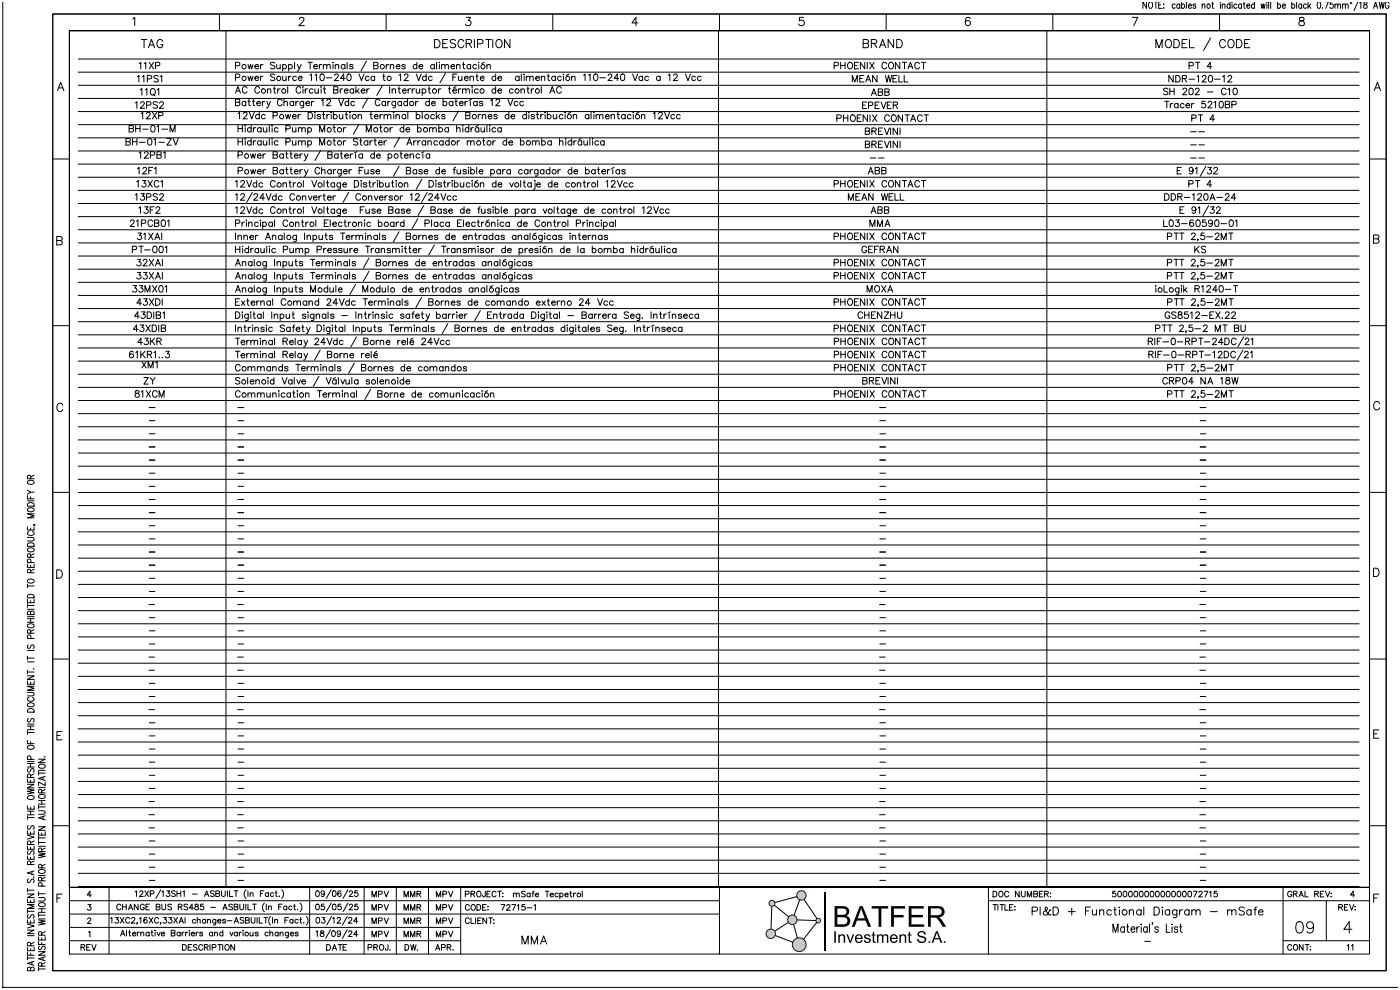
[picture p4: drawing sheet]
<svg xmlns="http://www.w3.org/2000/svg" width="420mm" height="297mm" viewBox="0 0 420 297" stroke-linecap="round" stroke-linejoin="round" font-family="sans-serif">
<!-- layer: 0 -->
<g fill="none" stroke="#000" stroke-width=".3">
<path d="M15.8 4.2h400v287h-400zM20.8 9.2h390v257h-390zM20.8 9.2h390v277h-390zM23.5 17.7h384.2M39.8 5.7l.6-.5v2.5M65.8 4.2v5M67.8 9.1v257M89.7 5.8l.5-.6 .9 .2a.78 .78 0 0 1-.3 1.1l-1.2 1.2h1.7M115.8 4.2v5M139.9 5.2h1.3l-.8 1a.83 .83 0 0 1 .7 1.3 .83 .83 0 0 1-1.5-.3M165.8 4.2v5M191.3 6.9h-1.8l1.2-1.7v2.5"/>
<path d="M215.5 9.1v257M215.8 4.2v5M241 5.2h-1.2l-.1 1.1a.88 .88 0 0 1 1.4-.1 .88 .88 0 0 1-.2 1.4 .88 .88 0 0 1-1.3-.4M265.8 4.2v5M291 5.6a.74 .74 0 0 0-1.1-.3 1.43 1.43 0 0 0 .5 2.4 .78 .78 0 0 0 .7-.8 .78 .78 0 0 0-.8-.8 .78 .78 0 0 0-.8 .8M314 9.1v257M315.8 4.2v5M339.6 5.2h1.6l-1.1 2.5M365.8 4.2v5M389.8 5.3a.51 .51 0 0 0 .3 .9 .9 .9 0 0 1 1 .3 .9 .9 0 0 1-.1 1.1l-.8 .1a.72 .72 0 0 1-.7-.8 .72 .72 0 0 1 .8-.6l.5-.1a.51 .51 0 0 0 .2-.9zM17.3 27.2l.9-2.5 1 2.5M17.6 26.4h1.2"/>
<path d="M23.5 21.6h384.2M23.5 25.6h384.2M23.5 29.5h384.2M23.5 33.5h384.2M23.5 37.4h384.2M412.2 27.2l.9-2.5 1 2.5M412.5 26.4h1.2M15.8 47.7h5M23.5 41.3h384.2M23.5 45.3h384.2M23.5 49.2h384.2M23.5 53.2h384.2"/>
<path d="M23.5 57.1h384.2M410.8 47.7h5M17 72.1h1.1a.66 .66 0 0 1 .6 .7 .66 .66 0 0 1-.6 .6h-1.1v-2.5h1.1l.5 .3v.7l-.5 .2M23.5 61h384.2M23.5 65h384.2M23.5 68.9h384.2M23.5 72.9h384.2M23.5 76.8h384.2M412 71.6h1a.66 .66 0 0 1 .6 .7 .66 .66 0 0 1-.6 .6h-1v-2.5h1l.5 .3v.7l-.5 .2M15.8 97.7h5M23.5 80.7h384.2M23.5 84.7h384.2"/>
<path d="M23.5 88.6h384.2M23.5 92.6h384.2M23.5 96.5h384.2M410.8 97.7h5M23.5 100.4h384.2M23.5 104.4h384.2M23.5 108.3h384.2M23.5 112.2h384.2M23.5 116.2h384.2M18.9 121.5a.92 .92 0 0 0-1.1-.6 .92 .92 0 0 0-.7 1v.6a.92 .92 0 0 0 .7 .9 .92 .92 0 0 0 1.1-.6M23.5 120.1h384.2M23.5 124.1h384.2"/>
<path d="M23.5 128h384.2M23.5 131.9h384.2M23.5 135.9h384.2M23.5 139.8h384.2M413.8 121a.92 .92 0 0 0-1.1-.6 .92 .92 0 0 0-.7 1v.6a.92 .92 0 0 0 .7 .9 .92 .92 0 0 0 1.1-.6M15.8 147.7h5M23.5 143.8h384.2M23.5 147.7h384.2M23.5 151.6h384.2M23.5 155.6h384.2M23.5 159.5h384.2M410.8 147.7h5"/>
<path d="M17 170.9h.8a1.33 1.33 0 0 1 .9 1.3 1.33 1.33 0 0 1-.9 1.2h-.8zM23.5 163.5h384.2M23.5 167.4h384.2M23.5 171.3h384.2M23.5 175.3h384.2M23.5 179.2h384.2M412 170.4h.8a1.33 1.33 0 0 1 .9 1.3 1.33 1.33 0 0 1-.9 1.2h-.8zM15.8 197.7h5M23.5 183.2h384.2M23.5 187.1h384.2M23.5 191h384.2M23.5 195h384.2"/>
<path d="M23.5 198.9h384.2M410.8 197.7h5M18.6 219.4h-1.5v2.5h1.5M23.5 202.9h384.2M23.5 206.8h384.2M23.5 210.7h384.2M23.5 214.7h384.2M23.5 218.6h384.2M413.6 218.9h-1.6v2.5h1.6M17.1 220.6h.9M23.5 222.5h384.2M23.5 226.5h384.2"/>
<path d="M23.5 230.4h384.2M23.5 234.4h384.2M23.5 238.3h384.2M412 220.1h1M15.8 247.7h5M23.5 242.2h384.2M23.5 246.2h384.2M23.5 250.1h384.2M23.5 254.1h384.2M23.5 258h384.2M410.8 247.7h5M17.1 269.3h.9"/>
<path d="M18.6 268.2h-1.5v2.5M20.8 278.2h117.4M20.8 274.2h195M20.8 270.2h195M20.8 266.2h390M23.5 261.9h384.2M23.5 265.9h384.2M32.7 266.2v20M92.9 266.2v20M109.2 266.2v20M118.9 266.2v20M128.5 266.2v20"/>
<path d="M138.2 266.2v20M215.8 266.2v20M296.5 270.2h114.3M296.5 266.2v20M384.8 266.2v20M397.8 270.2v12M412 269.3h1M413.6 268.2h-1.6v2.5M20.8 282.2h117.4M384.8 282.2h26"/>
</g>
<!-- layer: Textos -->
<g fill="none" stroke="#000" stroke-width=".3">
<path d="M41.8 19.1l.4-.4v2M42.4 11.9h1.6M43.2 11.9v2.4M43.3 19.1l.4-.4v2M44.5 14.3l.9-2.4 1 2.4M44.8 18.7l1.3 2M44.9 13.5h1.1M46.1 18.7l-1.3 2M46.6 19.7l1.2-.1 .1-.3-.1-.4-1.2-.2v2M48.8 12.4a.91 .91 0 0 0-1-.6 .91 .91 0 0 0-.7 1v.6a.88 .88 0 0 0 .9 .9 .88 .88 0 0 0 .8-.9h-.5M70.6 19.7l1.2-.1 .1-.3-.1-.4-1.2-.2v2M74.4 19.3l.4 1.4 .3-1.4 .4 1.4 .4-1.4"/>
<path d="M76.4 19.9h1.2a.63 .63 0 0 0-.7-.5 .63 .63 0 0 0-.6 .6 .63 .63 0 0 0 .6 .7l.7-.3M78.1 19.3v1.4M78.9 19.3l-.5 .1-.3 .5M82.4 19l-.4-.3-.9 .3 .2 .4 1 .5 .1 .5-.4 .3-.9-.3M83 19.3l.1 1.3 .5 .1 .4-.4M84 19.3v1.4M84.8 19.6a.63 .63 0 0 1 .9-.1 .63 .63 0 0 1 0 1 .63 .63 0 0 1-.9-.1M84.8 19.3v2M86.6 19.6a.63 .63 0 0 1 .9-.1 .63 .63 0 0 1 0 1 .63 .63 0 0 1-.9-.1M86.6 19.3v2M88.4 18.7v2M89.2 19.3l.6 1.4"/>
<path d="M90.3 19.3l-.8 1.9-.4 .1M92.4 18.7h1.3M93 18.7v2M94.1 19.9h1.1a.63 .63 0 0 0-.7-.5 .63 .63 0 0 0-.6 .6 .63 .63 0 0 0 .6 .7l.7-.3M95.8 19.3v1.4M96.5 19.3l-.5 .1-.2 .5M97 19.7l.5-.4 .4 .1 .1 1.3M97 19.3v1.4M98 19.7l.5-.4 .5 .1v1.3M99.9 18.7v.2zM99.9 19.3v1.4M100.5 19.7l.5-.4 .5 .1 .1 1.3"/>
<path d="M100.5 19.3v1.4M103.5 19.6a.63 .63 0 0 0-1-.1 .63 .63 0 0 0 0 1 .63 .63 0 0 0 1-.1M103.5 19.3v1.4M104.1 18.7v2M105.9 19.6l-.4-.3-.5 .1v.4l.8 .3 .1 .3-.4 .3-.6-.3M109.9 18.3l-1.7 3M112.1 19.6l1.2 .2 .1 .5-.5 .4h-.8v-2l1.2 .2 .1 .4-.5 .3M115.8 19.3v1.4M116.6 19.3l-.5 .1-.3 .5M117.1 19.7l.4-.4 .5 .1 .1 1.3M117.1 19.3v1.4M118.8 19.9h1.2a.63 .63 0 0 0-.7-.5 .63 .63 0 0 0-.6 .6 .63 .63 0 0 0 .6 .7l.7-.3"/>
<path d="M121.6 19.6l-.4-.3-.6 .1v.4l.9 .3 .1 .3-.4 .3-.7-.3M125 19.6a.63 .63 0 0 0-.9-.1 .63 .63 0 0 0 0 1 .63 .63 0 0 0 .9-.1M125 18.7v2M125.7 19.9h1.1a.63 .63 0 0 0-.7-.5 .63 .63 0 0 0-.5 .6 .63 .63 0 0 0 .6 .7l.6-.3M130.3 19.6a.63 .63 0 0 0-.9-.1 .63 .63 0 0 0 0 1 .63 .63 0 0 0 .9-.1M130.3 19.3v1.4M130.3 11.9h.8a1.31 1.31 0 0 1 .9 1.2 1.31 1.31 0 0 1-.9 1.2h-.8zM130.9 18.7v2M131.8 18.7v.2zM131.8 19.3v1.4M132.4 19.7l.5-.4 .5 .1 .1 1.3M132.4 19.3v1.4"/>
<path d="M132.8 13h.9M133.5 19.7l.4-.4 .5 .1 .1 1.3M134.3 11.9h-1.5v2.4h1.5M135.2 19.9h1.2a.63 .63 0 0 0-.7-.5 .63 .63 0 0 0-.6 .6 .63 .63 0 0 0 .6 .7l.7-.3M136.7 12.2a.93 .93 0 0 0-.9-.4 .93 .93 0 0 0-.8 .6l.2 .4 1.2 .5 .3 .7a1.08 1.08 0 0 1-1.7 0M136.9 19.7l.5-.4 .5 .1 .1 1.3M136.9 19.3v1.4M138.7 19.3h.7M139 18.7v1.6l.1 .3 .4 .1M139.1 12.4a.91 .91 0 0 0-1-.6 .91 .91 0 0 0-.7 1v.6a.91 .91 0 0 0 .7 .9 .91 .91 0 0 0 1-.6M139.8 13l1.4-.1 .3-.3-.2-.5-.4-.2h-1.1v2.4M140.6 13l.9 1.3"/>
<path d="M141.2 19.6a.63 .63 0 0 0-1-.1 .63 .63 0 0 0 0 1 .63 .63 0 0 0 1-.1M141.2 19.3v1.4M142.3 11.9v2.4M142.9 19.6a.63 .63 0 0 0-.9-.1 .63 .63 0 0 0 0 1 .63 .63 0 0 0 .9-.1M143.2 13.1h1.1a.65 .65 0 0 0 .6-.6 .65 .65 0 0 0-.6-.6h-1.1v2.4M143.6 18.7v.2zM143.6 19.3v1.4M145.3 18.7l-.9 .4M145.7 11.9h1.6M146 19.7l.5-.4 .5 .1 .1 1.3M146 19.3v1.4M146.5 11.9v2.4"/>
<path d="M147.8 11.9v2.4M149 12.2a.91 .91 0 0 1 1-.3 .91 .91 0 0 1 .6 .9v.6a.94 .94 0 0 1-.9 .9 .94 .94 0 0 1-1-.9zM153 11.9v2.4l-1.7-2.4v2.4M250.2 19.7l1.1-.1 .2-.3-.1-.4-1.2-.2v2M252.1 18.7v2M252.1 19.6h1.4M253.5 18.7v2M254.4 19l.2-.2a.92 .92 0 0 1 1.1 .9 .92 .92 0 0 1-1.1 .9l-.4-.7zM256.3 19.6h.7M257.5 18.7h-1.2v2h1.2M258.9 13h1a.65 .65 0 0 1 .6 .7 .65 .65 0 0 1-.6 .6h-1v-2.4h1l.5 .2 .1 .5-.6 .4M259.4 18.7v2l-1.3-2v2"/>
<path d="M260.1 18.7v2M260.9 18.7l1.3 2M261.3 13l1.4-.1 .3-.3-.1-.5-.5-.2h-1.1v2.4M262.2 13l.8 1.3M262.2 18.7l-1.3 2M263.8 14.3l.9-2.4 1 2.4M264.2 13.5h1.1M265.9 19.2a.72 .72 0 0 0-.8-.5 .72 .72 0 0 0-.6 .7v.5a.72 .72 0 0 0 .6 .8 .72 .72 0 0 0 .8-.5M266.9 18.8a.92 .92 0 0 1 1.1 .9 .92 .92 0 0 1-1.1 .9l-.4-.7zM268 11.9v2.4l-1.6-2.4v2.4M269 11.9h.8a1.31 1.31 0 0 1 .8 1.2 1.31 1.31 0 0 1-.8 1.2h-.8zM269.9 18.7v2l-1.3-2v2"/>
<path d="M270.6 18.7h1.3M271.3 18.7v2M275.8 19.2a.72 .72 0 0 0-.8-.5 .72 .72 0 0 0-.6 .7v.5a.72 .72 0 0 0 .6 .8 .72 .72 0 0 0 .8-.5M276.3 18.7h1.4M277 18.7v2M346.7 14.3v-2.4l.9 2.4 1-2.4v2.4M350 12a1.23 1.23 0 0 1 1.4 .8 1.23 1.23 0 0 1-.7 1.5 1.29 1.29 0 0 1-1.2-.9 1.29 1.29 0 0 1 .5-1.4zM352.1 11.9h.8a1.31 1.31 0 0 1 .9 1.2 1.31 1.31 0 0 1-.9 1.2h-.8zM354.5 13h1M356.1 11.9h-1.6v2.4h1.6M356.6 19.7l1.2-.1 .1-.3-.1-.4-1.2-.2v2M356.8 11.9v2.4h1.4"/>
<path d="M358.6 18.7h1.3M359.3 18.7v2M363.1 11.4l-2.1 3.7M367.6 12.4a.91 .91 0 0 0-1.1-.6 .91 .91 0 0 0-.7 1v.6a.91 .91 0 0 0 .7 .9 .91 .91 0 0 0 1.1-.6M368.7 12a1.23 1.23 0 0 1 1.5 .8 1.23 1.23 0 0 1-.8 1.5 1.29 1.29 0 0 1-1.2-.9 1.29 1.29 0 0 1 .5-1.4zM370.8 11.9h.9a1.31 1.31 0 0 1 .8 1.2 1.31 1.31 0 0 1-.8 1.2h-.9zM373.3 13h.9M374.8 11.9h-1.5v2.4h1.5M38.7 38.6l1.2 .1 .1 .5-.4 .4h-.9v-2l1.2 .2v.6l-.3 .2M40.6 30.9l.4-.4v2M40.7 37.6v2M40.7 38.6h1.3"/>
<path d="M41.2 23l.5-.4v2M42 37.6v2M42.1 26.9l.5-.3v1.9M42.2 31l.4-.5 .5 .1 .2 .3-.3 .6-.9 1h1.3M42.3 34.1l.5-.4v1.9M42.7 23l.5-.4v2M42.8 38.7h1.6M43.6 26.9l.5-.3v1.9M43.9 34.1l.4-.4 .6 .1 .2 .3-.3 .6-1 .9h1.3M44 31.5l1.1-.1 .2-.2-.1-.5-1.2-.2v2M44.2 23.7l1.1-.1 .2-.3-.1-.5-1.2-.2v2M45.3 26.8l.2-.1a.92 .92 0 0 1 1.1 .9 .92 .92 0 0 1-1.1 .8l-.4-.6z"/>
<path d="M45.5 37.7a.64 .64 0 0 1 .9 .3l.1 .5a.85 .85 0 0 1-.7 1.1 1.26 1.26 0 0 1-.3-1.9zM45.7 33.7l1.3 1.9M45.9 28.2l.6 .5M47 33.7l-1.3 1.9M47.1 38l.4-.4v2M47.1 26.9l.5-.3v1.9M47.2 30.8l-.4-.3-.9 .3 .2 .5 1.1 .6v.3l-.4 .3-.9-.3M47.5 22.9l-.5-.3-.8 .3 .1 .5 1.2 .6v.3l-.5 .3-.8-.3M47.6 34.7l1.1-.1 .2-.3-.1-.4-1.2-.2v1.9M47.9 31l.4-.5h.3l.4 .4-.3 .6-.9 1h1.3M48 23l.5-.4v2M48.6 38.7h1.7"/>
<path d="M51 39.6v-2l.8 2 .7-2v2M70.6 23.2l1.2-.1 .1-.2-.1-.5-1.2-.2v2M70.6 28l.8-2 .7 2M70.6 30.7l1.2 .2 .1 .4-.4 .4h-.9v-2l1.2 .2 .1 .4-.4 .4M70.9 27.3h.9M71.4 34.1l.5-.4v1.9M71.4 38.6h1.3M71.4 37.6v2M72.7 37.6v2M73 34.1l.4-.4 .5 .1 .2 .3-.3 .6-.9 .9h1.3M73.5 37.7h.1zM73.6 38.3v1.3"/>
<path d="M73.7 30.7a.63 .63 0 0 0-.9-.1 .63 .63 0 0 0 0 .9 .63 .63 0 0 0 .9-.1M73.7 30.4v1.3M74.1 26.5a.72 .72 0 0 0-.8-.5 .72 .72 0 0 0-.6 .7v.5a.72 .72 0 0 0 .6 .8 .72 .72 0 0 0 .8-.5M74.4 22.9l.4 1.3 .3-1.3 .4 1.3 .4-1.3M74.4 30.4h.6M74.7 29.7v1.6l.1 .3 .3 .1M74.8 33.7l.7 1.9 .8-1.9M75.3 38.6a.63 .63 0 0 0-.9-.1 .63 .63 0 0 0 0 .9 .63 .63 0 0 0 .9-.1M75.3 37.6v2M75.7 30.4h.6M76 29.7v1.6l.1 .3 .3 .1M76 38.3v1.3"/>
<path d="M76.4 23.4h1.2a.63 .63 0 0 0-.7-.5 .63 .63 0 0 0-.6 .7 .63 .63 0 0 0 .6 .6l.7-.3M76.7 38.3l-.4 .1-.3 .4M77 31h1.1a.63 .63 0 0 0-.7-.5 .63 .63 0 0 0-.5 .6 .63 .63 0 0 0 .6 .6l.6-.3M77.8 34.6a.63 .63 0 0 0-1-.1 .63 .63 0 0 0 0 1 .63 .63 0 0 0 1-.1M77.8 33.7v1.9M77.8 26.5a.72 .72 0 0 0-.8-.5 .72 .72 0 0 0-.6 .7v.5a.72 .72 0 0 0 .6 .8 .72 .72 0 0 0 .8-.5M78.1 22.9v1.3M78.3 38.6a.63 .63 0 0 0-.9-.1 .63 .63 0 0 0 0 .9 .63 .63 0 0 0 .9-.1M78.3 38.3v1.3M78.7 30.4v1.3M78.9 22.9l-.5 .1-.3 .4M79 38.3l.1 1.2 .5 .1 .4-.4"/>
<path d="M79.4 30.4l-.4 .1-.3 .5M79.6 34.6a.63 .63 0 0 0-1-.1 .63 .63 0 0 0 0 1 .63 .63 0 0 0 1-.1M80 30.4l.6 1.3M80 38.3v1.3M80.2 27l.5-.4 .4 .1 .1 1.3M80.2 26.6v1.4M80.8 37.6v2M81.1 30.4l-.8 1.9-.4 .1M81.5 37.7h.2zM81.6 38.3v1.3M81.9 34.7l1.1-.1 .2-.3-.1-.4-1.2-.2v1.9M82 26.6h.6"/>
<path d="M82.3 26v1.6v.3l.4 .1M82.4 22.5l-.4-.3-.9 .3 .2 .5 1.1 .6v.3l-.4 .3-.9-.3M83.3 26.6v1.4M83.4 38.6a.63 .63 0 0 0-.9-.1 .63 .63 0 0 0 0 .9 .63 .63 0 0 0 .9-.1M84 26.6l-.4 .1-.3 .5M84.6 30.2a.72 .72 0 0 0-.8-.5 .72 .72 0 0 0-.6 .8v.5a.72 .72 0 0 0 .6 .7 .72 .72 0 0 0 .8-.5M84.8 22.9l.1 1.2 .5 .1 .4-.4M85.2 30.8l.4-.4 .5 .1 .1 1.2M85.2 29.7v2M85.6 34.3l.4 1.3 .4-1.3 .4 1.3 .4-1.3M85.7 38.6h1.2l.2-.3-.1-.5-1.3-.2v2M85.8 22.9v1.3"/>
<path d="M86.3 26v2M86.6 22.9v1.3M87.3 22.9l-.4 .1-.3 .4M87.7 34.9h1.1a.63 .63 0 0 0-.6-.5 .63 .63 0 0 0-.6 .6 .63 .63 0 0 0 .6 .6l.6-.2M87.7 38.3l.1 1.2 .5 .1 .4-.4M88.1 30.7a.63 .63 0 0 0-1-.1 .63 .63 0 0 0 0 .9 .63 .63 0 0 0 1-.1M88.1 30.4v1.3M88.7 30.4v1.3M88.7 38.3v1.3M88.9 23.1a.63 .63 0 0 0-.9-.1 .63 .63 0 0 0 0 1 .63 .63 0 0 0 .9-.1M89.4 34.3v1.3M89.5 23.4h1.1a.63 .63 0 0 0-.7-.5 .63 .63 0 0 0-.5 .7 .63 .63 0 0 0 .5 .6l.7-.3"/>
<path d="M89.5 30.4l-.5 .1-.3 .5M89.5 38.6l.5-.3 .4 .1 .1 1.2M89.5 38.3v1.3M90.2 34.3l-.5 .1-.3 .5M90.2 26.5a.72 .72 0 0 0-.8-.5 .72 .72 0 0 0-.6 .7v.5a.72 .72 0 0 0 .6 .8 .72 .72 0 0 0 .8-.5M90.5 38.6l.5-.3 .5 .1 .1 1.2M90.8 26.1h.2zM90.9 26.6v1.4M91.1 30.4l-.1 1.8-.3 .2-.5-.1M91.1 30.7a.63 .63 0 0 0-1-.1 .63 .63 0 0 0 0 .9 .63 .63 0 0 0 1-.1M91.5 26.6v1.4M91.7 31h1.2a.63 .63 0 0 0-.7-.5 .63 .63 0 0 0-.6 .6 .63 .63 0 0 0 .6 .6l.7-.3"/>
<path d="M92.3 26.6l-.5 .1-.3 .5M92.3 38.6a.63 .63 0 0 1 .9-.1 .63 .63 0 0 1 0 .9 .63 .63 0 0 1-.9-.1M92.3 38.3v1.9M92.4 33.7h.7a1.05 1.05 0 0 1 .6 1 1.05 1.05 0 0 1-.6 .9h-.7zM92.9 22.6l.5-.4v2M93.4 30.4v1.3M93.9 26.9a.63 .63 0 0 0-.9-.1 .63 .63 0 0 0 0 1 .63 .63 0 0 0 .9-.1M94.2 30.4l-.5 .1-.3 .5M94.4 22.6l.5-.4v2M94.4 26.6l.1 1.3 .5 .1 .5-.4M94.5 33.7v.2zM94.5 34.3v1.3"/>
<path d="M95.5 26.6v1.4M95.9 39.6v-2l.7 2 .8-2v2M96.2 34.6l-.4-.3-.7 .3 1 .5v.5h-.6l-.4-.2M96.2 22.3a.64 .64 0 0 1 1 .3l.1 .4a.85 .85 0 0 1-.8 1.2 1.26 1.26 0 0 1-.3-1.9zM96.3 26v.2zM96.3 26.6v1.4M96.4 30.1l.5-.4v2M96.7 34.3h.7M97 26.6h.6M97 33.7v1.6l.1 .3h.4M97.3 26v1.6l.1 .3 .3 .1M97.8 23.3h1.7"/>
<path d="M98 30.2l.4-.5 .6 .1 .1 .3-.2 .7-1 .9h1.3M98 34.3v1.3M98.8 34.3l-.5 .1-.3 .5M99.2 33.8h.2zM99.3 34.3v1.3M99.9 38.3h.7M100 34.6a.63 .63 0 0 1 .9-.1 .63 .63 0 0 1 0 1 .63 .63 0 0 1-.9-.1M100 33.7v1.9M100.1 26.9l1.2 .2 .1 .5-.5 .4h-.8v-2l1.2 .2v.5l-.4 .2M100.2 37.6v1.6l.1 .3 .4 .1M100.4 22.7l.3-.5 .6 .1 .2 .3-.3 .6-.9 1h1.3M101.6 29.7l.7 2 .8-2"/>
<path d="M101.8 34.3l.1 1.3h.4l.5-.3M102 26.6v1.4M102.8 26.6l-.5 .1-.3 .5M102.8 34.3v1.3M103 38.3v1.3M103.3 27.2h1.1a.63 .63 0 0 0-.7-.5 .63 .63 0 0 0-.6 .6 .63 .63 0 0 0 .6 .7l.7-.3M103.5 23.5h-1.4l1-1.3v2M103.6 34.3h.6M103.8 38.3l-.5 .1-.3 .4M103.8 33.7v1.6l.1 .3h.4M104.3 22.3a.64 .64 0 0 1 .9 .3l.1 .4a.85 .85 0 0 1-.7 1.2 1.26 1.26 0 0 1-.3-1.9zM104.6 30.7a.63 .63 0 0 0-.9-.1 .63 .63 0 0 0 0 .9 .63 .63 0 0 0 .9-.1"/>
<path d="M104.6 29.7v2M104.9 33.8h.2zM105 34.3v1.3M106.1 26.9a.63 .63 0 0 0-.9-.1 .63 .63 0 0 0 0 1 .63 .63 0 0 0 .9-.1M106.1 26.6v1.4M106.4 30.7a.63 .63 0 0 0-1-.1 .63 .63 0 0 0 0 .9 .63 .63 0 0 0 1-.1M106.7 26v2M107.1 27.2l.7 .8M107.4 34.7l.5-.4 .4 .1 .1 1.2M107.4 34.3v1.3M107.7 22.2l.7 2 .8-2M107.7 26.6l-1 1"/>
<path d="M107.7 37.2l-1.7 3M108.3 27.2h1.2a.63 .63 0 0 0-.7-.5 .63 .63 0 0 0-.6 .6 .63 .63 0 0 0 .6 .7l.7-.3M109.8 39.6v-2l.8 2 .7-2v2M110 26.6v1.4M110.4 29.4l-1.7 3M110.7 23.1a.63 .63 0 0 0-1-.1 .63 .63 0 0 0 0 1 .63 .63 0 0 0 1-.1M110.8 26.6l-.5 .1-.3 .5M111 34.3h.6M111.3 33.7v1.6v.3h.4M112.3 34.9h1.1a.63 .63 0 0 0-.7-.5 .63 .63 0 0 0-.5 .6 .63 .63 0 0 0 .6 .6l.6-.2M112.4 23.1a.63 .63 0 0 0-1-.1 .63 .63 0 0 0 0 1 .63 .63 0 0 0 1-.1M112.4 22.9v1.3"/>
<path d="M113.9 38.3h.6M114 30.2a.72 .72 0 0 0-.9-.5 .72 .72 0 0 0-.5 .8v.5a.72 .72 0 0 0 .5 .7 .72 .72 0 0 0 .9-.5M114 34.3v1.3M114.2 37.6v1.6l.1 .3 .3 .1M114.7 25.6l-1.7 3M114.7 34.3l-.4 .1-.3 .5M114.8 22.9h.7M115.1 22.2v1.6l.1 .3 .4 .1M115.2 34.7l.5-.4 .4 .1 .1 1.2M115.2 34.3v1.3M115.6 30.7a.63 .63 0 0 0-.9-.1 .63 .63 0 0 0 0 .9 .63 .63 0 0 0 .9-.1M115.6 30.4v1.3"/>
<path d="M116.2 34.7l.5-.4 .5 .1 .1 1.2M116.3 30.4v1.3M116.9 26v2M117 38.3v1.3M117.1 30.4l-.5 .1-.3 .5M117.6 27l.5-.4 .5 .1v1.3M117.6 26.6v1.4M117.7 38.3l-.4 .1-.3 .4M118 33.8h.2zM118.1 34.3v1.3M118.6 30.4v1.8l-.3 .2-.5-.1M118.6 30.7a.63 .63 0 0 0-.9-.1 .63 .63 0 0 0 0 .9 .63 .63 0 0 0 .9-.1"/>
<path d="M118.8 34.7l.4-.4 .5 .1 .1 1.2M118.8 34.3v1.3M119.4 26.6h.7M119.7 22.6l.4-.4v2M119.7 26v1.6l.1 .3 .3 .1M120.4 30.7a.63 .63 0 0 0-.9-.1 .63 .63 0 0 0 0 .9 .63 .63 0 0 0 .9-.1M120.4 30.4v1.3M120.7 27.2h1.1a.63 .63 0 0 0-.7-.5 .63 .63 0 0 0-.5 .6 .63 .63 0 0 0 .6 .7l.6-.3M121.1 38.6a.63 .63 0 0 0-.9-.1 .63 .63 0 0 0 0 .9 .63 .63 0 0 0 .9-.1M121.1 37.6v2M121.3 22.7l.3-.5 .6 .1 .2 .3-.3 .6-.9 1h1.3M121.7 34.6a.63 .63 0 0 0-1-.1 .63 .63 0 0 0 0 1 .63 .63 0 0 0 1-.1"/>
<path d="M121.7 34.3v1.3M121.8 38.8h1.1a.63 .63 0 0 0-.7-.5 .63 .63 0 0 0-.6 .7 .63 .63 0 0 0 .6 .6l.7-.3M122.2 30.7a.63 .63 0 0 0-.9-.1 .63 .63 0 0 0 0 .9 .63 .63 0 0 0 .9-.1M122.2 29.7v2M122.3 33.7v1.9M122.4 26.6v1.4M123.1 26.6l-.4 .1-.3 .5M123.6 26.6v1.4M124.4 26.6l-.5 .1-.3 .5M124.7 30.4v1.3M124.8 22.2l.8 2 .7-2M124.8 26.6l.1 1.3 .5 .1 .5-.4"/>
<path d="M124.9 34.6a.63 .63 0 0 1 .9-.1 .63 .63 0 0 1 0 1 .63 .63 0 0 1-.9-.1M124.9 33.7v1.9M125.2 38.6a.63 .63 0 0 1 1-.1 .63 .63 0 0 1 0 .9 .63 .63 0 0 1-1-.1M125.2 37.6v2M125.4 30.4l-.5 .1-.2 .5M125.9 26.6v1.4M126.6 26.9a.63 .63 0 0 1 .9-.1 .63 .63 0 0 1 0 1 .63 .63 0 0 1-.9-.1M126.6 26.6v2M126.6 33.7v1.9M127.8 23.1a.63 .63 0 0 0-.9-.1 .63 .63 0 0 0 0 1 .63 .63 0 0 0 .9-.1M127.8 22.2v2M128.4 26.6h.7"/>
<path d="M128.7 26v1.6l.1 .3 .4 .1M128.8 30.7a.63 .63 0 0 0-.9-.1 .63 .63 0 0 0 0 .9 .63 .63 0 0 0 .9-.1M128.8 29.7v2M128.8 38.6l.5-.3 .4 .1 .1 1.2M128.8 38.3v1.3M129.4 31h1.2a.63 .63 0 0 0-.7-.5 .63 .63 0 0 0-.6 .6 .63 .63 0 0 0 .6 .6l.7-.3M129.6 23.1a.63 .63 0 0 0-.9-.1 .63 .63 0 0 0 0 1 .63 .63 0 0 0 .9-.1M129.8 38.6l.5-.3 .5 .1 .1 1.2M130.3 34.6a.63 .63 0 0 0-.9-.1 .63 .63 0 0 0 0 1 .63 .63 0 0 0 .9-.1M130.9 33.7v1.9M131.2 34.9l.7 .7M131.5 26.6v1.4"/>
<path d="M131.6 38.6a.63 .63 0 0 1 .9-.1 .63 .63 0 0 1 0 .9 .63 .63 0 0 1-.9-.1M131.6 37.6v2M131.8 34.3l-.9 1M132.2 26.6l-.4 .1-.3 .5M132.9 30.7a.63 .63 0 0 1 .9-.1 .63 .63 0 0 1 0 .9 .63 .63 0 0 1-.9-.1M132.9 29.7v2M133.5 34.6l-.4-.3-.6 .3 .9 .5v.5h-.6l-.3-.2M133.7 21.8l-1.7 3M134.5 26.6h.7M134.5 38.6a.63 .63 0 0 0-.9-.1 .63 .63 0 0 0 0 .9 .63 .63 0 0 0 .9-.1M134.5 38.3v1.3M134.8 26v1.6l.1 .3 .3 .1"/>
<path d="M135.8 27.2h1.1a.63 .63 0 0 0-.7-.5 .63 .63 0 0 0-.5 .6 .63 .63 0 0 0 .6 .7l.6-.3M135.8 30.7a.63 .63 0 0 0-.9-.1 .63 .63 0 0 0 0 .9 .63 .63 0 0 0 .9-.1M135.8 23.1h.8M135.8 30.4v1.3M136.5 30.4h.6M136.7 29.7v1.6l.1 .3 .4 .1M136.7 26l-.7 .4M137 38.6l.4-.3 .5 .1 .1 1.2M137 37.6v2M137 22.2h-1.2v2M137.5 22.9l.1 1.2 .5 .1 .4-.4M137.5 26.6v1.4"/>
<path d="M137.5 33.3l-1.7 3M137.8 31h1.1a.63 .63 0 0 0-.7-.5 .63 .63 0 0 0-.5 .6 .63 .63 0 0 0 .6 .6l.6-.3M138.3 26.6l-.5 .1-.3 .5M138.5 22.9v1.3M138.7 27l.5-.4 .5 .1 .1 1.3M138.7 26.6v1.4M138.7 37.7h.2zM138.8 38.3v1.3M139.3 23.4h1.1a.63 .63 0 0 0-.7-.5 .63 .63 0 0 0-.5 .7 .63 .63 0 0 0 .6 .6l.6-.3M139.5 30.4v1.3M139.7 34.6l1.2 .2 .1 .5-.5 .3h-.8v-1.9l1.2 .2v.5l-.4 .2M139.8 27l.4-.4 .5 .1 .1 1.3"/>
<path d="M140.2 30.4l-.4 .1-.3 .5M140.6 38.6a.63 .63 0 0 0-.9-.1 .63 .63 0 0 0 0 .9 .63 .63 0 0 0 .9-.1M140.6 37.6v2M141 23.2l.4-.3 .5 .1 .1 1.2M141 22.9v1.3M141.1 30.4v1.3M141.3 38.3v1.3M141.4 29.7l-.7 .4M141.6 26v.2zM141.6 26.6v1.4M142 38.3l-.4 .1-.3 .4M142.8 22.9h.6"/>
<path d="M143 22.2v1.6l.1 .3 .4 .1M143.1 30.7a.63 .63 0 0 0-.9-.1 .63 .63 0 0 0 0 .9 .63 .63 0 0 0 .9-.1M143.1 30.4v1.3M143.4 26.9a.63 .63 0 0 0-.9-.1 .63 .63 0 0 0 0 1 .63 .63 0 0 0 .9-.1M143.4 34.3v1.3M143.4 37.6l-.7 .4M143.6 38.6a.63 .63 0 0 0-.9-.1 .63 .63 0 0 0 0 .9 .63 .63 0 0 0 .9-.1M143.6 38.3v1.3M144.1 23.4h1.1a.63 .63 0 0 0-.7-.5 .63 .63 0 0 0-.6 .7 .63 .63 0 0 0 .6 .6l.7-.3M144.2 34.3l-.5 .1-.3 .5M144.3 38.3l.1 1.2 .4 .1 .5-.4M144.6 34.7l.5-.4 .5 .1 .1 1.2"/>
<path d="M144.6 34.3v1.3M144.8 30.7l-.4-.3-.5 .1v.4l.8 .2 .1 .3-.4 .3-.6-.3M145.3 38.3v1.3M146.1 37.6v2M146.4 34.9h1.2a.63 .63 0 0 0-.7-.5 .63 .63 0 0 0-.6 .6 .63 .63 0 0 0 .6 .6l.7-.2M146.8 37.7h.2zM146.9 38.3v1.3M147.2 30.1l.4-.4v2M148.7 23.1a.63 .63 0 0 0-1-.1 .63 .63 0 0 0 0 1 .63 .63 0 0 0 1-.1M148.7 26.9a.63 .63 0 0 0-1-.1 .63 .63 0 0 0 0 1 .63 .63 0 0 0 1-.1M148.7 22.2v2M148.7 26v2"/>
<path d="M148.7 38.6a.63 .63 0 0 0-.9-.1 .63 .63 0 0 0 0 .9 .63 .63 0 0 0 .9-.1M148.8 30.2l.3-.5h.4l.4 .4-.3 .7-.9 .9h1.3M149.1 34.6l-.3-.3-.7 .3 1 .5v.5h-.6l-.4-.2M149.3 23.4h1.1a.63 .63 0 0 0-.6-.5 .63 .63 0 0 0-.6 .7 .63 .63 0 0 0 .6 .6l.6-.3M149.3 27.2h1.1a.63 .63 0 0 0-.6-.5 .63 .63 0 0 0-.6 .6 .63 .63 0 0 0 .6 .7l.6-.3M150.4 38.6a.63 .63 0 0 0-1-.1 .63 .63 0 0 0 0 .9 .63 .63 0 0 0 1-.1M150.4 38.3v1.3M152.3 29.7l.8 2 .7-2M152.6 34.6a.63 .63 0 0 0-.9-.1 .63 .63 0 0 0 0 1 .63 .63 0 0 0 .9-.1M152.6 33.7v1.9M153.3 34.9h1.1a.63 .63 0 0 0-.7-.5 .63 .63 0 0 0-.5 .6 .63 .63 0 0 0 .5 .6l.7-.2M153.9 26.9a.63 .63 0 0 0-.9-.1 .63 .63 0 0 0 0 1 .63 .63 0 0 0 .9-.1"/>
<path d="M155.3 30.7a.63 .63 0 0 0-.9-.1 .63 .63 0 0 0 0 .9 .63 .63 0 0 0 .9-.1M155.7 23.1a.63 .63 0 0 0-.9-.1 .63 .63 0 0 0 0 1 .63 .63 0 0 0 .9-.1M155.7 22.9v1.3M156.3 27l.4-.4 .5 .1 .1 1.3M156.3 26.6v1.4M156.4 22.2v2M157 30.7a.63 .63 0 0 0-.9-.1 .63 .63 0 0 0 0 .9 .63 .63 0 0 0 .9-.1M157.1 22.3h.2zM157.2 22.9v1.3M157.9 23.2l.4-.3 .5 .1 .1 1.2M157.9 22.9v1.3M157.9 34.6a.63 .63 0 0 0-1-.1 .63 .63 0 0 0 0 1 .63 .63 0 0 0 1-.1"/>
<path d="M157.9 33.7v1.9M158 26.6h.7M158.3 26v1.6l.1 .3 .4 .1M158.5 33.8h.2zM158.6 34.3v1.3M158.9 23.2l.5-.3 .4 .1 .1 1.2M159.4 26.6v1.4M160.1 26.6l-.5 .1-.2 .5M160.3 34.6l-.4-.3-.6 .3 .9 .5v.5h-.5l-.4-.2M160.7 23.4h1.1a.63 .63 0 0 0-.7-.5 .63 .63 0 0 0-.6 .7 .63 .63 0 0 0 .6 .6l.7-.3M160.9 34.3h.6M161.2 33.7v1.6v.3h.4"/>
<path d="M162.2 34.3v1.3M162.4 23.2l.4-.3 .5 .1 .1 1.2M162.4 22.9v1.3M162.4 26v2M162.9 34.3l-.4 .1-.3 .5M163.4 33.8h.2zM163.5 34.3v1.3M164.1 22.9h.7M164.2 34.6a.63 .63 0 0 1 .9-.1 .63 .63 0 0 1 0 1 .63 .63 0 0 1-.9-.1M164.2 33.7v1.9M164.4 22.2v1.6l.1 .3 .4 .1M164.9 28l.7-2 .8 2"/>
<path d="M165.2 27.3h.9M165.9 34.3l.1 1.3h.5l.5-.3M166.6 23.1a.63 .63 0 0 0-1-.1 .63 .63 0 0 0 0 1 .63 .63 0 0 0 1-.1M166.6 22.9v1.3M167 34.3v1.3M168.4 23.1a.63 .63 0 0 0-1-.1 .63 .63 0 0 0 0 1 .63 .63 0 0 0 1-.1M168.4 26.5a.72 .72 0 0 0-.9-.5 .72 .72 0 0 0-.5 .7v.5a.72 .72 0 0 0 .5 .8 .72 .72 0 0 0 .9-.5M168.8 34.6a.63 .63 0 0 0-.9-.1 .63 .63 0 0 0 0 1 .63 .63 0 0 0 .9-.1M168.9 22.3h.2zM169 22.9v1.3M169.4 33.8h.2zM169.5 34.3v1.3"/>
<path d="M170.7 22.2l-.8 .4M171.2 33.7l-.9 .4M171.5 23.2l.4-.3 .5 .1 .1 1.2M171.5 22.9v1.3M171.9 34.7l.5-.4 .5 .1 .1 1.2M171.9 34.3v1.3M175 22.6l.5-.4v2M176.5 22.6l.5-.4v2M176.6 34.6a.63 .63 0 0 0-.9-.1 .63 .63 0 0 0 0 1 .63 .63 0 0 0 .9-.1M176.6 34.3v1.3M177.3 33.7v1.9M178 33.8h.2z"/>
<path d="M178.1 34.3v1.3M178.3 22.3a.64 .64 0 0 1 .9 .3l.1 .4a.85 .85 0 0 1-.7 1.2 1.26 1.26 0 0 1-.3-1.9zM178.8 34.7l.5-.4 .4 .1 .1 1.2M178.8 34.3v1.3M179.8 34.7l.5-.4 .5 .1v1.2M179.9 23.3h1.7M181.6 34.9h1.1a.63 .63 0 0 0-.7-.5 .63 .63 0 0 0-.5 .6 .63 .63 0 0 0 .6 .6l.6-.2M182.4 22.7l.4-.5 .6 .1 .2 .3-.3 .6-1 1h1.3M183.3 34.7l.5-.4 .4 .1 .1 1.2M183.3 34.3v1.3M185.1 34.3h.6M185.4 33.7v1.6v.3h.4"/>
<path d="M185.6 23.5h-1.4l.9-1.3v2M186.4 22.3a.64 .64 0 0 1 .9 .3l.1 .4a.85 .85 0 0 1-.8 1.2 1.26 1.26 0 0 1-.2-1.9zM187.5 34.6a.63 .63 0 0 0-.9-.1 .63 .63 0 0 0 0 1 .63 .63 0 0 0 .9-.1M187.5 34.3v1.3M189.3 34.6a.63 .63 0 0 0-.9-.1 .63 .63 0 0 0 0 1 .63 .63 0 0 0 .9-.1M189.7 22.2l.8 2 .7-2M189.9 33.8h.1zM189.9 34.3v1.3M191.6 33.7l-.8 .4M192.4 34.7l.5-.4 .4 .1 .1 1.2M192.4 34.3v1.3M192.7 23.1a.63 .63 0 0 0-.9-.1 .63 .63 0 0 0 0 1 .63 .63 0 0 0 .9-.1"/>
<path d="M192.7 22.9v1.3M194.5 23.1a.63 .63 0 0 0-.9-.1 .63 .63 0 0 0 0 1 .63 .63 0 0 0 .9-.1M196 34.1l.4-.4v1.9M197.5 34.1l.4-.4 .6 .1 .2 .3-.3 .6-.9 .9h1.3M198 23.1a.63 .63 0 0 0-.9-.1 .63 .63 0 0 0 0 1 .63 .63 0 0 0 .9-.1M198 22.9v1.3M199.3 33.7l.8 1.9 .7-1.9M200.4 22.6l.5-.4v2M202 22.7l.4-.5 .6 .1 .2 .3-.3 .6-1 1h1.3M202.3 34.6a.63 .63 0 0 0-.9-.1 .63 .63 0 0 0 0 1 .63 .63 0 0 0 .9-.1M204 34.6a.63 .63 0 0 0-.9-.1 .63 .63 0 0 0 0 1 .63 .63 0 0 0 .9-.1M205.6 22.2l.7 2 .8-2"/>
<path d="M208.6 23.1a.63 .63 0 0 0-.9-.1 .63 .63 0 0 0 0 1 .63 .63 0 0 0 .9-.1M210.3 23.1a.63 .63 0 0 0-.9-.1 .63 .63 0 0 0 0 1 .63 .63 0 0 0 .9-.1M251 35.5l1.1-.1 .2-.3-.1-.5-1.2-.2v2M253 34.4v2M253 35.4h1.3M254.3 34.4v2M255.4 34.5a.92 .92 0 0 1 1.2 .9 .92 .92 0 0 1-1.2 .9l-.4-.6zM255.6 24.6v-2l.8 2 .7-2v2M257.1 35.4h.7M257.9 23.6h.7M258.3 34.4h-1.2v2h1.2M258.7 31.5h.8"/>
<path d="M259.1 22.6h-1.2v2h1.2M259.5 39.3l1.3 .2v.5l-.4 .4h-.9v-2l1.3 .2v.3l-.4 .4M259.7 24.6l.7-2 .8 2M259.9 30.6h-1.2v2h1.2M259.9 23.9h1M260.2 34.4v2l-1.3-2v2M260.5 31.6l1.1-.1 .2-.2-.1-.5-1.2-.2v2M260.9 34.4v2M261.4 28.6l.7-1.9 .8 1.9M261.5 39.3l1.1-.1 .1-.6-1.2-.2v2M261.6 28h1M261.7 34.4l1.3 2"/>
<path d="M262.2 39.3l.6 1.1M262.5 31.5h.7M263 34.4l-1.3 2M263 22.6v2l-1.3-2v2M263.4 27.6l1.2 .2 .1 .5-.4 .3h-.9v-1.9l1.2 .1v.6l-.3 .2M263.5 39.3h.7M263.7 30.6h-1.2v2h1.2M264.3 30.6l.7 2 .8-2M264.7 38.4h-1.2v2h1.2M265.3 38.4l.7 2 .8-2M265.4 27.6l1.2 .2 .1 .5-.5 .3h-.8v-1.9l1.2 .1v.6l-.4 .2M265.6 22.6l.4 2 .5-2 .5 2 .4-2"/>
<path d="M266.1 31.5h.8M266.8 34.9a.72 .72 0 0 0-.9-.5 .72 .72 0 0 0-.5 .8v.5a.72 .72 0 0 0 .5 .7 .72 .72 0 0 0 .9-.5M267.1 38.4v2M267.3 30.6h-1.2v2h1.2M267.7 34.5a.92 .92 0 0 1 1.2 .9 .92 .92 0 0 1-1.2 .9l-.4-.6zM267.8 23.6h.8M267.9 31.5l1.1-.1 .1-.6-1.2-.2v2M268.6 31.5l.6 1.1M269 22.6h-1.2v2h1.2M269.2 38.4v2l-1.3-2v2M269.6 22.6v2h1.1M269.9 38.4v2"/>
<path d="M270.7 34.4v2l-1.3-2v2M271.2 22.6v2h1.1M271.4 34.4h1.4M272.1 34.4v2M272.3 20.7l.8-2 .7 2M272.6 20h.9M273.1 36.4l.8-2 .7 2M273.4 35.8h1M276.6 34.9a.72 .72 0 0 0-.8-.5 .72 .72 0 0 0-.6 .8v.5a.72 .72 0 0 0 .6 .7 .72 .72 0 0 0 .8-.5M277.2 34.4h1.3M277.8 34.4v2M349.3 30.4h1.3"/>
<path d="M350 30.4v2M350.3 26.7l-.5-.3-.8 .3 .2 .5 1.1 .7v.2l-.5 .3-.8-.3M350.9 26.4v2M350.9 27.4h1.3M351 31v1.4M351.7 31l-.4 .1-.3 .5M351.9 22.6v2l-1.3-2v2M352.2 26.4v2M352.6 22.6h.7a1.05 1.05 0 0 1 .7 1 1.05 1.05 0 0 1-.7 1h-.7zM353.3 31.3a.63 .63 0 0 0-.9-.1 .63 .63 0 0 0 0 1 .63 .63 0 0 0 .9-.1M353.3 31v1.4M354.6 23.6l1.1-.1 .1-.7-1.2-.2v2"/>
<path d="M354.8 26.9l.4-.5h.3l.4 .4-.3 .7-.9 .9h1.3M355.1 31.3a.63 .63 0 0 0-.9-.1 .63 .63 0 0 0 0 1 .63 .63 0 0 0 .9-.1M355.3 23.6l.6 1M355.7 31.6h1.1a.63 .63 0 0 0-.7-.5 .63 .63 0 0 0-.5 .6 .63 .63 0 0 0 .6 .7l.6-.3M356.6 23.8h1.7M356.9 26.5a.64 .64 0 0 1 .9 .3l.1 .5a.85 .85 0 0 1-.8 1.1 1.26 1.26 0 0 1-.2-1.9zM357.1 39.5h1.7M357.4 31v1.4M357.4 35.5l1.2-.1 .2-.3-.1-.5-1.3-.2v2M358.1 31l-.4 .1-.3 .5M358.5 26.9l.4-.5h.4l.4 .4-.3 .7-.9 .9h1.3M359 23l.5-.4v2"/>
<path d="M359.4 34.4h1.3M359.5 39.5h1.7M360.1 34.4v2M360.6 23.1l.4-.5h.4l.3 .4-.2 .7-1 .9h1.3M361.5 30.4h-.9l-.1 .8a.7 .7 0 0 1 1 0 .7 .7 0 0 1-.1 1.1 .7 .7 0 0 1-1-.3M362.1 27.6h1.7M362.3 30.9l.4-.5h.4l.4 .4-.3 .6-.9 1h1.3M362.7 22.7a.64 .64 0 0 1 .9 .3l.1 .5a.85 .85 0 0 1-.7 1.1 1.26 1.26 0 0 1-.3-1.9zM363.5 20h-1.4l.9-1.3v2M364.1 30.8l.5-.4v2M364.3 23.8h1.7M364.3 35.8h-1.4l.9-1.4v2"/>
<path d="M365.9 30.5a.64 .64 0 0 1 .9 .3l.1 .4a.85 .85 0 0 1-.7 1.2 1.26 1.26 0 0 1-.3-1.9zM366.7 23l.5-.4v2M367.5 31.3l1.2 .2 .1 .5-.4 .4h-.9v-2l1.2 .2v.5l-.3 .2M367.7 26.9a.72 .72 0 0 0-.8-.5 .72 .72 0 0 0-.6 .8v.5a.72 .72 0 0 0 .6 .7 .72 .72 0 0 0 .8-.5M368.3 23.1l.4-.5h.4l.3 .4-.3 .7-.9 .9h1.3M368.3 26.8l.5-.4v2M369.5 31.4l1.1-.1 .2-.3-.1-.4-1.2-.2v2M370.1 26.5a.64 .64 0 0 1 .9 .3l.1 .5a.85 .85 0 0 1-.7 1.1 1.26 1.26 0 0 1-.3-1.9zM37.8 42.5l1.2 .2 .1 .5-.5 .3h-.8v-1.9l1.2 .1 .1 .4-.5 .4M39.8 41.6v1.9M39.8 42.5h1.3M40.6 58.5l.4-.4v2"/>
<path d="M41 54.5l.5-.4v2M41.1 41.6v1.9M41.3 50.6l.4-.4v2M41.7 45.9l.5-.4v2M41.8 42.7h1.7M42.3 58.1h1l-.6 .7a.66 .66 0 0 1 .5 1.1 .66 .66 0 0 1-1.1-.2M42.7 54.1h1l-.5 .8a.66 .66 0 0 1 .4 1.1 .66 .66 0 0 1-1.1-.3M42.9 50.7l.3-.5h.4l.4 .4-.3 .6-.9 1h1.3M43.3 46l.4-.5 .6 .1 .1 .3-.2 .6-1 1h1.3M44 59.1l1.1-.1 .2-.3-.1-.4-1.2-.2v2M44.4 54.1l1.3 2M44.5 41.7a.64 .64 0 0 1 1 .2l.1 .5a.85 .85 0 0 1-.8 1.1 1.26 1.26 0 0 1-.3-1.8z"/>
<path d="M44.6 51.1h.8M45.1 46.5l1.1-.1 .2-.2-.1-.5-1.2-.2v2M45.7 54.1l-1.3 2M45.9 50.2h-1.3v2M46.1 41.9l.5-.3v1.9M46.3 50.6l.5-.4v2M47.1 46.4l1.2 .2 .1 .5-.5 .4h-.8v-2l1.2 .2v.5l-.4 .2M47.2 58.4l-.4-.3-.9 .3 .2 .4 1 .5 .1 .5-.4 .3-.9-.3M47.6 42.7h1.7M47.7 54.6a.72 .72 0 0 0-.9-.5 .72 .72 0 0 0-.5 .8v.5a.72 .72 0 0 0 .5 .7 .72 .72 0 0 0 .9-.5M47.9 58.6l.4-.5 .5 .1 .2 .3-.3 .6-.9 1h1.3M48.2 54.5l.5-.4v2"/>
<path d="M49 45.9l.5-.4v2M50.1 41.6h1.3l-1.3 1.9h1.3M51.9 41.6l.8 1.9 .7-1.9M70.6 54.5l.5-.4v2M70.6 58.5l.5-.4v2M71.4 46.5l1.1-.1 .2-.2-.1-.5-1.2-.2v2M71.4 41.6v1.9M71.4 42.5h1.3M71.4 51.2l1.1-.1 .2-.2-.1-.5-1.2-.2v2M72.2 54.6l.4-.5h.4l.3 .4-.2 .7-1 .9h1.3M72.2 58.6l.4-.5h.4l.3 .4-.2 .6-1 1h1.3M72.7 41.6v1.9"/>
<path d="M73.6 41.6v.1zM73.6 42.2v1.3M74 54.1l.8 2 .7-2M75.1 46.2l.4 1.3 .4-1.3 .4 1.3 .3-1.3M75.2 50.9l.3 1.3 .4-1.3 .4 1.3 .4-1.3M75.3 42.5a.63 .63 0 0 0-.9-.1 .63 .63 0 0 0 0 .9 .63 .63 0 0 0 .9-.1M75.3 41.6v1.9M75.7 57.7l-1.7 3M76 42.2v1.3M76.2 58.6l.3-.5h.4l.4 .4-.3 .6-.9 1h1.3M76.7 42.2l-.4 .1-.3 .5M77 55.1a.63 .63 0 0 0-.9-.1 .63 .63 0 0 0 0 .9 .63 .63 0 0 0 .9-.1"/>
<path d="M77 54.1v2M77.2 46.7h1.1a.63 .63 0 0 0-.7-.5 .63 .63 0 0 0-.5 .7 .63 .63 0 0 0 .6 .6l.6-.3M77.2 51.4h1.2a.63 .63 0 0 0-.7-.5 .63 .63 0 0 0-.6 .7 .63 .63 0 0 0 .6 .6l.7-.3M78.3 42.5a.63 .63 0 0 0-.9-.1 .63 .63 0 0 0 0 .9 .63 .63 0 0 0 .9-.1M78.3 42.2v1.3M78.8 55.1a.63 .63 0 0 0-.9-.1 .63 .63 0 0 0 0 .9 .63 .63 0 0 0 .9-.1M78.9 46.2v1.3M78.9 50.9v1.3M79 42.2l.1 1.2 .5 .1 .4-.3M79.3 59.4h-1.4l1-1.3v2M79.6 46.2h-.4l-.3 .5M79.7 50.9l-.5 .1-.3 .4"/>
<path d="M79.8 58.1l.8 2 .7-2M80 42.2v1.3M80.8 41.6v1.9M81.6 41.6v.1zM81.6 42.2v1.3M81.9 46.4l1.2 .2 .1 .5-.5 .4h-.8v-2l1.2 .2v.5l-.4 .2M81.9 51.1l1.2 .2 .1 .5-.4 .4h-.9v-2l1.2 .2v.6l-.3 .1M82.5 54.6a.72 .72 0 0 0-.8-.5 .72 .72 0 0 0-.6 .8v.5a.72 .72 0 0 0 .6 .7 .72 .72 0 0 0 .8-.5M82.8 59a.63 .63 0 0 0-.9-.1 .63 .63 0 0 0 0 1 .63 .63 0 0 0 .9-.1M82.8 58.1v2M83.4 42.5a.63 .63 0 0 0-.9-.1 .63 .63 0 0 0 0 .9 .63 .63 0 0 0 .9-.1M84.6 59a.63 .63 0 0 0-.9-.1 .63 .63 0 0 0 0 1 .63 .63 0 0 0 .9-.1"/>
<path d="M84.9 55.2l.5-.4 .4 .1 .1 1.2M84.9 54.8v1.3M85 46.4a.63 .63 0 0 0-.9-.1 .63 .63 0 0 0 0 1 .63 .63 0 0 0 .9-.1M85 46.2v1.3M85 51.1a.63 .63 0 0 0-.9 0 .63 .63 0 0 0 0 .9 .63 .63 0 0 0 .9-.1M85 50.9v1.3M85.6 46.2h.7M85.7 50.9h.6M85.7 42.6l1.2-.1 .2-.3-.1-.5-1.3-.1v1.9M85.9 45.5v1.6l.1 .3 .4 .1M85.9 50.2v1.6l.1 .3 .4 .1M86.7 54.8h.6"/>
<path d="M86.9 54.1v1.6l.1 .3 .4 .1M87 46.2h.6M87 50.9h.6M87.2 45.5v1.6l.1 .3 .4 .1M87.3 50.2v1.6l.1 .3 .3 .1M87.7 42.2l.1 1.2 .5 .1 .4-.3M88 54.8v1.3M88.3 46.7h1.1a.63 .63 0 0 0-.7-.5 .63 .63 0 0 0-.5 .7 .63 .63 0 0 0 .5 .6l.7-.3M88.3 51.4h1.1a.63 .63 0 0 0-.7-.5 .63 .63 0 0 0-.5 .7 .63 .63 0 0 0 .6 .6l.6-.3M88.4 58.6a.72 .72 0 0 0-.9-.5 .72 .72 0 0 0-.6 .7v.5a.72 .72 0 0 0 .6 .8 .72 .72 0 0 0 .9-.5M88.7 54.8l-.4 .1-.3 .5M88.7 42.2v1.3"/>
<path d="M89.5 42.6l.5-.4 .4 .1 .1 1.2M89.5 42.2v1.3M90 46.2v1.3M90 50.9v1.3M90.5 42.6l.5-.4 .5 .1 .1 1.2M90.7 59.1l.5-.4 .4 .1 .1 1.3M90.7 58.7v1.4M90.7 46.2h-.5l-.2 .5M90.7 50.9l-.4 .1-.3 .4M91 54.1v2M91.3 46.2l.5 1.3M91.3 50.9l.6 1.3"/>
<path d="M92.3 42.5a.63 .63 0 0 1 .9-.1 .63 .63 0 0 1 0 .9 .63 .63 0 0 1-.9-.1M92.3 42.2v2M92.4 46.2l-.8 1.8-.4 .1M92.4 50.9l-.8 1.8-.4 .1M92.5 58.7l.5 1.4 .6-1.4M93.5 54.1l.8 2 .7-2M94 59.3h1.1a.63 .63 0 0 0-.7-.5 .63 .63 0 0 0-.5 .6 .63 .63 0 0 0 .5 .7l.7-.3M95.7 58.7v1.4M95.9 43.5v-1.9l.7 1.9 .8-1.9v1.9M95.9 50.7a.72 .72 0 0 0-.8-.5 .72 .72 0 0 0-.6 .8v.4a.72 .72 0 0 0 .6 .8 .72 .72 0 0 0 .8-.5M96.2 45.1l-1.7 3M96.4 58.7l-.5 .1-.2 .5"/>
<path d="M96.5 51.2l.4-.3 .5 .1 .1 1.2M96.5 50.2v2M96.9 58.7h.6M97.2 58.1v1.6l.1 .3 .3 .1M97.2 54.1v2M97.9 54.8h.7M98.2 54.1v1.6l.1 .3 .4 .1M98.2 59.3h1.1a.63 .63 0 0 0-.7-.5 .63 .63 0 0 0-.5 .6 .63 .63 0 0 0 .6 .7l.6-.3M98.3 46.4l1.2 .2 .1 .5-.4 .4h-.9v-2l1.2 .2v.5l-.3 .2M99.4 51.1a.63 .63 0 0 0-1 0 .63 .63 0 0 0 0 .9 .63 .63 0 0 0 1-.1M99.4 50.9v1.3M99.9 58.7v1.4"/>
<path d="M99.9 42.2h.7M100 50.9v1.3M100.2 41.6v1.6l.1 .2 .4 .1M100.4 55.1a.63 .63 0 0 0-1-.1 .63 .63 0 0 0 0 .9 .63 .63 0 0 0 1-.1M100.4 54.8v1.3M100.6 58.7l-.4 .1-.3 .5M100.8 50.9l-.5 .1-.3 .4M101.4 46.4a.63 .63 0 0 0-.9-.1 .63 .63 0 0 0 0 1 .63 .63 0 0 0 .9-.1M101.4 46.2v1.3M102.1 46.2h.6M102.1 54.8l-.1 1.8-.2 .2-.5-.1M102.1 55.1a.63 .63 0 0 0-.9-.1 .63 .63 0 0 0 0 .9 .63 .63 0 0 0 .9-.1"/>
<path d="M102.3 45.5v1.6l.1 .3 .4 .1M102.4 50.9l-.1 1.7-.3 .2-.5-.1M102.4 51.1a.63 .63 0 0 0-1 0 .63 .63 0 0 0 0 .9 .63 .63 0 0 0 1-.1M102.8 55.4h1.1a.63 .63 0 0 0-.7-.5 .63 .63 0 0 0-.5 .6 .63 .63 0 0 0 .6 .6l.6-.3M103 42.2v1.3M103 51.4h1.1a.63 .63 0 0 0-.6-.5 .63 .63 0 0 0-.6 .7 .63 .63 0 0 0 .6 .6l.6-.3M103.4 46.7h1.1a.63 .63 0 0 0-.7-.5 .63 .63 0 0 0-.5 .7 .63 .63 0 0 0 .5 .6l.7-.3M103.8 42.2l-.5 .1-.3 .5M104.6 57.7l-1.7 3M104.7 50.9v1.3M105.1 46.2v1.3M105.5 50.9l-.5 .1-.3 .4"/>
<path d="M105.8 46.2h-.5l-.2 .5M106.3 54.1h.6a1.05 1.05 0 0 1 .7 1 1.05 1.05 0 0 1-.7 1h-.6zM106.7 46.2v1.3M107 45.5l-.7 .4M107.3 41.8l-.5-.2-.8 .2 .2 .5 1.1 .7v.2l-.5 .3-.8-.3M107.7 51.1h.8M107.9 42.2h.6M108.1 58.6a.72 .72 0 0 0-.8-.5 .72 .72 0 0 0-.6 .7v.5a.72 .72 0 0 0 .6 .8 .72 .72 0 0 0 .8-.5M108.2 41.6v1.6l.1 .2 .3 .1M108.3 54.1v.2zM108.3 54.8v1.3M108.7 46.4a.63 .63 0 0 0-.9-.1 .63 .63 0 0 0 0 1 .63 .63 0 0 0 .9-.1"/>
<path d="M108.7 46.2v1.3M108.9 50.2h-1.2v2M109.4 50.9l.1 1.2 .5 .1 .4-.4M110 55.1l-.4-.3-.6 .3 .9 .4v.5l-.5 .1-.4-.3M110.3 42.5a.63 .63 0 0 0-.9-.1 .63 .63 0 0 0 0 .9 .63 .63 0 0 0 .9-.1M110.3 42.2v1.3M110.4 50.9v1.3M110.5 59.1l.5-.4 .4 .1 .1 1.3M110.5 58.7v1.4M110.6 54.8h.6M110.9 54.1v1.6l.1 .3 .3 .1M111 42.2v1.3"/>
<path d="M111.7 42.2l-.4 .1-.3 .5M111.9 54.8v1.3M112.2 42.2h.6M112.2 51.1l-.4-.2-.6 .2 .9 .5v.5l-.5 .1-.4-.3M112.3 58.7l.5 1.4 .6-1.4M112.3 46.4a.63 .63 0 0 0-.9-.1 .63 .63 0 0 0 0 1 .63 .63 0 0 0 .9-.1M112.3 45.5v2M112.5 41.6v1.6l.1 .2 .3 .1M112.6 54.8l-.4 .1-.3 .5M112.8 51.4h1.1a.63 .63 0 0 0-.7-.5 .63 .63 0 0 0-.6 .7 .63 .63 0 0 0 .6 .6l.7-.3M112.9 46.7h1.2a.63 .63 0 0 0-.7-.5 .63 .63 0 0 0-.6 .7 .63 .63 0 0 0 .6 .6l.7-.3M113.2 54.1v.2z"/>
<path d="M113.2 54.8v1.3M113.5 42.8h1.1a.63 .63 0 0 0-.7-.5 .63 .63 0 0 0-.5 .6 .63 .63 0 0 0 .6 .6l.6-.3M113.8 59.3h1.1a.63 .63 0 0 0-.7-.5 .63 .63 0 0 0-.6 .6 .63 .63 0 0 0 .6 .7l.7-.3M113.9 55.1a.63 .63 0 0 1 .9-.1 .63 .63 0 0 1 0 .9 .63 .63 0 0 1-.9-.1M113.9 54.1v2M115.2 42.2v1.3M115.5 58.7v1.4M115.6 54.8l.1 1.2 .5 .1 .5-.4M115.9 42.2l-.4 .1-.3 .5M116.2 58.7l-.5 .1-.2 .5M116.4 46.4a.63 .63 0 0 1 .9-.1 .63 .63 0 0 1 0 1 .63 .63 0 0 1-.9-.1M116.4 46.2v1.9"/>
<path d="M116.7 54.8v1.3M117.4 54.8h.7M117.7 54.1v1.6l.1 .3 .4 .1M117.7 59l-.4-.3-.5 .1v.4l.8 .3 .1 .3-.4 .3-.6-.3M118.8 54.1v.2zM118.8 54.8v1.3M119.7 49.8l-1.7 3M119.9 41.2l-1.7 3M120 46.2h.6M120.1 58.7v1.4M120.3 45.5v1.6l.1 .3 .3 .1M120.8 58.7l-.5 .1-.2 .5"/>
<path d="M121.3 55.2l.4-.4 .5 .1 .1 1.2M121.3 54.8v1.3M121.3 46.7h1.1a.63 .63 0 0 0-.7-.5 .63 .63 0 0 0-.5 .7 .63 .63 0 0 0 .6 .6l.6-.3M121.9 51.1l1.2 .2 .1 .5-.5 .4h-.8v-2l1.2 .2v.6l-.4 .1M122 43.5l.8-1.9 .7 1.9M122.3 42.9h1M123 46.5l.4-.3h.5l.1 1.3M123 46.2v1.3M123.1 58.5l.4-.4v2M124.1 42.2v1.3M124.7 58.6l.3-.5h.4l.4 .4-.3 .6-.9 1h1.3M124.9 42.2l-.5 .1-.3 .5"/>
<path d="M125 51.1a.63 .63 0 0 0-1 0 .63 .63 0 0 0 0 .9 .63 .63 0 0 0 1-.1M125 50.9v1.3M125.3 42.2v1.3M125.9 46.4a.63 .63 0 0 0-.9-.1 .63 .63 0 0 0 0 1 .63 .63 0 0 0 .9-.1M126.1 42.2l-.5 .1-.3 .5M126.5 53.8l-1.7 3M126.7 51.1l-.4-.2-.7 .2 1 .5v.5l-.6 .1-.4-.3M126.8 46.2v1.3M127.2 45.5l-.8 .4M127.2 51.4h1.1a.63 .63 0 0 0-.6-.5 .63 .63 0 0 0-.6 .7 .63 .63 0 0 0 .6 .6l.6-.3M127.7 42.5a.63 .63 0 0 0-1-.1 .63 .63 0 0 0 0 .9 .63 .63 0 0 0 1-.1M127.7 42.2v1.3"/>
<path d="M128.1 57.7l-1.7 3M128.3 42.6l.5-.4 .5 .1 .1 1.2M128.3 42.2v1.3M128.6 58.6l.4-.5 .5 .1 .2 .3-.3 .6-.9 1h1.3M128.7 54.1h.6a1.05 1.05 0 0 1 .7 1 1.05 1.05 0 0 1-.7 1h-.6zM128.9 46.4a.63 .63 0 0 0-.9-.1 .63 .63 0 0 0 0 1 .63 .63 0 0 0 .9-.1M128.9 46.2v1.3M130.7 54.2h.1zM130.7 54.8v1.3M131.2 42.5a.63 .63 0 0 0-.9-.1 .63 .63 0 0 0 0 .9 .63 .63 0 0 0 .9-.1M131.8 59.4h-1.4l.9-1.3v2M131.8 51.1a.63 .63 0 0 0-.9 0 .63 .63 0 0 0 0 .9 .63 .63 0 0 0 .9-.1"/>
<path d="M131.8 50.2v2M132.2 58.1l.8 2 .7-2M132.4 55.1l-.3-.3-.7 .3 .9 .4v.5l-.5 .1-.4-.3M132.5 51.4h1.1a.63 .63 0 0 0-.7-.5 .63 .63 0 0 0-.6 .7 .63 .63 0 0 0 .6 .6l.7-.3M132.9 42.5a.63 .63 0 0 0-.9-.1 .63 .63 0 0 0 0 .9 .63 .63 0 0 0 .9-.1M132.9 42.2v1.3M133 54.8h.7M133.3 54.1v1.6l.1 .3 .3 .1M134.3 54.8v1.3M134.7 42.5a.63 .63 0 0 0-.9-.1 .63 .63 0 0 0 0 .9 .63 .63 0 0 0 .9-.1M134.7 41.6v1.9M135.1 54.8l-.5 .1-.3 .5"/>
<path d="M135.2 59a.63 .63 0 0 0-.9-.1 .63 .63 0 0 0 0 1 .63 .63 0 0 0 .9-.1M135.6 54.1v.2zM135.6 54.8v1.3M135.9 50.9h.7M136.3 55.1a.63 .63 0 0 1 .9-.1 .63 .63 0 0 1 0 .9 .63 .63 0 0 1-.9-.1M136.3 54.1v2M136.7 50.2l-.4 .1-.1 .3v1.6M136.9 59a.63 .63 0 0 0-.9-.1 .63 .63 0 0 0 0 1 .63 .63 0 0 0 .9-.1M137.1 50.9l.1 1.2 .4 .1 .5-.4M137.1 42.2v1.3M137.9 42.2l-.5 .1-.3 .5M138.1 54.8l.1 1.2 .4 .1 .5-.4"/>
<path d="M138.1 50.9v1.3M139.1 54.8v1.3M139.9 51.1l-.4-.2-.7 .2 1 .5v.5l-.6 .1-.4-.3M140.1 42.6l.5-.4 .5 .1 .1 1.2M140.1 42.2v1.3M140.5 50.2v.2zM140.5 50.9v1.3M141 55.1a.63 .63 0 0 0-1-.1 .63 .63 0 0 0 0 .9 .63 .63 0 0 0 1-.1M141.2 42.6l.4-.4 .5 .1 .1 1.2M141.2 51.1a.63 .63 0 0 1 .9 0 .63 .63 0 0 1 0 .9 .63 .63 0 0 1-.9-.1M141.2 50.2v2M141.6 54.1v.2z"/>
<path d="M141.6 54.8v1.3M143 50.2v2M143.3 54.1l-.8 .4M143.7 51.4h1.2a.63 .63 0 0 0-.7-.5 .63 .63 0 0 0-.6 .7 .63 .63 0 0 0 .6 .6l.7-.3M144.1 55.2l.4-.4 .5 .1 .1 1.2M144.1 54.8v1.3M144.7 42.2h.7M145 41.6v1.6l.1 .2 .4 .1M147.2 51.1a.63 .63 0 0 1 .9 0 .63 .63 0 0 1 0 .9 .63 .63 0 0 1-.9-.1M147.2 50.9v1.9M147.8 42.2v1.3M148.6 42.2l-.5 .1-.3 .5"/>
<path d="M148.8 55.1a.63 .63 0 0 0-1-.1 .63 .63 0 0 0 0 .9 .63 .63 0 0 0 1-.1M148.8 54.1v2M149.4 55.4h1.1a.63 .63 0 0 0-.7-.5 .63 .63 0 0 0-.5 .6 .63 .63 0 0 0 .6 .6l.6-.3M150.1 51.1a.63 .63 0 0 0-.9 0 .63 .63 0 0 0 0 .9 .63 .63 0 0 0 .9-.1M150.1 50.9v1.3M150.8 50.9v1.3M151.5 50.9l-.5 .1-.2 .4M152 42.5a.63 .63 0 0 0-1-.1 .63 .63 0 0 0 0 .9 .63 .63 0 0 0 1-.1M152 41.6v1.9M152.6 42.8h1.1a.63 .63 0 0 0-.6-.5 .63 .63 0 0 0-.6 .6 .63 .63 0 0 0 .6 .6l.6-.3M152.9 54.8l.5 1.3 .6-1.3M153.1 51.1a.63 .63 0 0 0-.9 0 .63 .63 0 0 0 0 .9 .63 .63 0 0 0 .9-.1"/>
<path d="M153.1 50.9v1.3M156.1 42.5a.63 .63 0 0 1 .9-.1 .63 .63 0 0 1 0 .9 .63 .63 0 0 1-.9-.1M156.1 41.6v1.9M156.2 54.1v2M156.7 51.1a.63 .63 0 0 0-1 0 .63 .63 0 0 0 0 .9 .63 .63 0 0 0 1-.1M156.9 54.8h.7M157.2 54.1v1.6l.1 .3 .4 .1M158.4 51.1a.63 .63 0 0 0-1 0 .63 .63 0 0 0 0 .9 .63 .63 0 0 0 1-.1M158.4 50.9v1.3M159 50.9v1.3M159.4 55.1a.63 .63 0 0 0-1-.1 .63 .63 0 0 0 0 .9 .63 .63 0 0 0 1-.1M159.4 54.8v1.3"/>
<path d="M159.7 42.6l.4-.4 .5 .1 .1 1.2M159.7 42.2v1.3M159.8 50.9l-.5 .1-.3 .4M160.4 54.2h.2zM160.5 54.8v1.6l-.1 .3-.4 .1M160.7 42.6l.5-.4 .4 .1 .1 1.2M160.9 55.4h1.2a.63 .63 0 0 0-.7-.5 .63 .63 0 0 0-.6 .6 .63 .63 0 0 0 .6 .6l.7-.3M161.4 50.9l-.1 1.7-.3 .2-.5-.1M161.4 51.1a.63 .63 0 0 0-1 0 .63 .63 0 0 0 0 .9 .63 .63 0 0 0 1-.1M162.5 42.5a.63 .63 0 0 1 .9-.1 .63 .63 0 0 1 0 .9 .63 .63 0 0 1-.9-.1M162.5 41.6v1.9M163.1 51.1a.63 .63 0 0 0-.9 0 .63 .63 0 0 0 0 .9 .63 .63 0 0 0 .9-.1"/>
<path d="M163.1 50.9v1.3M164.9 51.1a.63 .63 0 0 0-.9 0 .63 .63 0 0 0 0 .9 .63 .63 0 0 0 .9-.1M164.9 50.2v2M165.4 42.5a.63 .63 0 0 0-1-.1 .63 .63 0 0 0 0 .9 .63 .63 0 0 0 1-.1M165.4 42.2v1.3M165.5 55.1a.63 .63 0 0 0-.9-.1 .63 .63 0 0 0 0 .9 .63 .63 0 0 0 .9-.1M165.5 54.1v2M166.2 55.4h1.1a.63 .63 0 0 0-.7-.5 .63 .63 0 0 0-.5 .6 .63 .63 0 0 0 .6 .6l.6-.3M167.4 50.9v1.3M167.8 42.6l.5-.4 .5 .1v1.2M167.8 41.6v1.9M168.1 50.9l-.5 .1-.2 .4"/>
<path d="M169.7 41.6v.1zM169.7 42.2v1.3M170.8 55.1a.63 .63 0 0 0-.9-.1 .63 .63 0 0 0 0 .9 .63 .63 0 0 0 .9-.1M171.5 42.5a.63 .63 0 0 0-1-.1 .63 .63 0 0 0 0 .9 .63 .63 0 0 0 1-.1M171.5 41.6v1.9M171.5 51.1a.63 .63 0 0 0-.9 0 .63 .63 0 0 0 0 .9 .63 .63 0 0 0 .9-.1M171.5 50.2v2M172.1 42.2v1.3M172.1 51.4h1.2a.63 .63 0 0 0-.7-.5 .63 .63 0 0 0-.6 .7 .63 .63 0 0 0 .6 .6l.7-.3M172.9 42.2l-.5 .1-.3 .5M173.1 55.2l.5-.4 .5 .1 .1 1.2M173.1 54.8v1.3"/>
<path d="M174.3 41.6l-.8 .3M174.5 42.5a.63 .63 0 0 0-1-.1 .63 .63 0 0 0 0 .9 .63 .63 0 0 0 1-.1M174.5 42.2v1.3M174.9 54.8h.7M175.1 42.2l.1 1.2 .5 .1 .5-.3M175.2 54.1v1.6l.1 .3 .4 .1M175.6 51.1a.63 .63 0 0 1 .9 0 .63 .63 0 0 1 0 .9 .63 .63 0 0 1-.9-.1M175.6 50.2v2M176.2 42.2v1.3M176.2 54.8v1.3M176.9 41.6v1.9M177 54.8l-.5 .1-.3 .5"/>
<path d="M177.8 41.6v.1zM177.8 42.2v1.3M178.5 51.1a.63 .63 0 0 0-.9 0 .63 .63 0 0 0 0 .9 .63 .63 0 0 0 .9-.1M178.5 50.9v1.3M179.2 50.9h.6M179.2 54.1v2M179.5 50.2v1.6l.1 .3 .3 .1M179.5 42.5a.63 .63 0 0 0-.9-.1 .63 .63 0 0 0 0 .9 .63 .63 0 0 0 .9-.1M180.5 51.4h1.1a.63 .63 0 0 0-.7-.5 .63 .63 0 0 0-.5 .7 .63 .63 0 0 0 .6 .6l.6-.3M181.2 42.5a.63 .63 0 0 0-.9-.1 .63 .63 0 0 0 0 .9 .63 .63 0 0 0 .9-.1M181.2 42.2v1.3M181.8 54.5l.4-.4v2"/>
<path d="M182.2 50.9v1.3M182.9 50.9l-.4 .1-.3 .4M183.4 54.6l.3-.5 .6 .1 .2 .3-.3 .7-.9 .9h1.3M183.8 50.9v1.3M184.2 50.2l-.8 .4M185.1 54.1l.8 2 .7-2M185.8 51.1a.63 .63 0 0 0-.9 0 .63 .63 0 0 0 0 .9 .63 .63 0 0 0 .9-.1M185.8 50.9v1.3M187.5 51.1l-.3-.2-.7 .2 .9 .5v.5l-.5 .1-.4-.3M188.1 55.1a.63 .63 0 0 0-.9-.1 .63 .63 0 0 0 0 .9 .63 .63 0 0 0 .9-.1M189.8 55.1a.63 .63 0 0 0-.9-.1 .63 .63 0 0 0 0 .9 .63 .63 0 0 0 .9-.1M250.2 55.2l1.1-.1 .2-.3-.1-.5-1.2-.2v2"/>
<path d="M252.1 54.1v2M252.1 55.1h1.4M253.5 54.1v2M254.4 54.4l.2-.2a.92 .92 0 0 1 1.1 .9 .92 .92 0 0 1-1.1 .9l-.4-.6zM256.3 55.1h.7M256.7 59h.7M257.5 54.1h-1.2v2h1.2M257.9 58.1h-1.2v2h1.2M258.8 59.4h.9M259.4 54.1v2l-1.3-2v2M259.5 43.3l1.3 .2v.4l-.4 .4h-.9v-2l1.3 .2v.4l-.4 .4M260.1 54.1v2"/>
<path d="M260.4 52.2l.8-2 .7 2M260.7 51.5h.9M260.9 54.1l1.3 2M261 47.4h1.7M261.5 43.3l1.1-.1 .1-.7-1.2-.2v2M261.9 58.1v2l-1.4-2v2M262.2 43.3l.6 1M262.2 54.1l-1.3 2M262.5 51.1l1.2 .2 .1 .5-.5 .4h-.8v-2l1.2 .2 .1 .4-.5 .3M263.5 47.4h1.7M263.5 43.3h.7M264.4 58.1l.5 2 .4-2 .5 2 .5-2"/>
<path d="M264.5 51.1l1.2 .2 .1 .5-.5 .4h-.8v-2l1.2 .2v.6l-.4 .1M264.7 42.3h-1.2v2h1.2M265.3 42.3l.7 2 .8-2M265.9 54.6a.72 .72 0 0 0-.8-.5 .72 .72 0 0 0-.6 .8v.5a.72 .72 0 0 0 .6 .7 .72 .72 0 0 0 .8-.5M266.6 59h.8M266.9 54.2a.92 .92 0 0 1 1.1 .9 .92 .92 0 0 1-1.1 .9l-.4-.6zM267.1 42.3v2M267.9 58.1h-1.3v2h1.3M268.4 58.1v2h1.1M269.2 42.3v2l-1.3-2v2M269.9 54.1v2l-1.3-2v2M269.9 42.3v2"/>
<path d="M270 58.1v2h1.1M270.6 54.1h1.3M271.3 54.1v2M272.3 56.1l.8-2 .7 2M272.6 55.5h.9M275.8 54.6a.72 .72 0 0 0-.8-.5 .72 .72 0 0 0-.6 .8v.5a.72 .72 0 0 0 .6 .7 .72 .72 0 0 0 .8-.5M276.3 54.1h1.4M277 54.1v2M349.3 58.1h.7a1.05 1.05 0 0 1 .6 1 1.05 1.05 0 0 1-.6 1h-.7zM351.3 58.1h.6a1.05 1.05 0 0 1 .7 1 1.05 1.05 0 0 1-.7 1h-.6zM353.1 51.1h.7M353.2 59l1.2-.1 .1-.6-1.3-.2v2"/>
<path d="M353.9 59l.7 1.1M354.3 50.2h-1.2v2h1.2M355.2 59.2h1.7M356.6 55.2l1.1-.1 .2-.3-.1-.5-1.2-.2v2M357.1 47.4h1.7M357.1 43.5h1.7M357.6 58.5l.5-.4v2M357.9 50.9a.61 .61 0 0 1-.9 .5 .61 .61 0 0 1-.2-1 .61 .61 0 0 1 1 .1l.1 .4a.93 .93 0 0 1-.8 1.3l-.4-.3M358.5 50.6l.5-.4v2M358.5 54.1h1.4M359.2 54.1v2M359.2 58.6l.4-.5h.4l.4 .4-.3 .6-.9 1h1.3"/>
<path d="M359.5 47.4h1.7M359.5 43.5h1.7M361.3 58.2a.64 .64 0 0 1 .9 .3l.1 .4a.85 .85 0 0 1-.7 1.2 1.26 1.26 0 0 1-.3-1.9zM361.7 49.8l-1.7 3M362.3 50.2h1l-.6 .8a.66 .66 0 0 1 .5 1 .66 .66 0 0 1-1.1-.2M363.2 59.4h.9M363.4 55.5h-1.4l.9-1.4v2M364 50.7l.4-.5h.4l.4 .4-.3 .6-.9 1h1.3M365 59.2h1.7M367.5 58.6l.4-.5h.3l.4 .4-.3 .6-.9 1h1.3M370.7 59.4h-1.4l.9-1.3v2M39.1 66.4l.4-.4 .6 .1 .2 .2-.3 .7-1 .9h1.3"/>
<path d="M39.7 74.9l1.1-.1 .2-.3-.1-.5-1.2-.2v2M40.9 66.3l.5-.3v1.9M41.2 77.8h1l-.5 .7a.66 .66 0 0 1 .4 1.1 .66 .66 0 0 1-1.1-.2M41.4 69.9h1l-.6 .8a.66 .66 0 0 1 .5 1 .66 .66 0 0 1-1.1-.2M41.7 62.4l.4-.4v2M41.7 73.8h1.3M42.3 73.8v2M42.4 67l1.1-.1 .2-.3-.1-.5-1.2-.1v1.9M43 78.2l.3-.4 .6 .1 .2 .3-.3 .6-.9 .9h1.3M43.1 70.3l.4-.4v2M43.3 62h1.1l-.6 .8a.66 .66 0 0 1 .5 1 .66 .66 0 0 1-1.1-.2M43.3 75h1.7"/>
<path d="M44.6 69.9l1.3 2M44.8 77.8l1.3 1.9M45 63h.8M45.8 66.4a.72 .72 0 0 0-.8-.4 .72 .72 0 0 0-.6 .7v.5a.72 .72 0 0 0 .6 .7 .72 .72 0 0 0 .8-.4M45.9 69.9l-1.3 2M46.1 73.9a.64 .64 0 0 1 .9 .3l.1 .5a.85 .85 0 0 1-.8 1.1 1.26 1.26 0 0 1-.2-1.9zM46.1 77.8l-1.3 1.9M46.3 62h-1.3v2M46.3 66.9l1.3 .2 .1 .5-.5 .3h-.9v-1.9l1.3 .1v.6l-.4 .2M46.4 71.9l.8-2 .7 2M46.6 79.7l.8-1.9 .7 1.9M46.7 71.2h1"/>
<path d="M46.8 62.5l.4-.5 .6 .1 .1 .3-.2 .7-1 .9h1.3M46.9 79.1h.9M47.9 73.9a.64 .64 0 0 1 1 .3l.1 .5a.85 .85 0 0 1-.8 1.1 1.26 1.26 0 0 1-.3-1.9zM48.5 69.9v2M48.6 66.1a.64 .64 0 0 1 .9 .2l.1 .5a.85 .85 0 0 1-.7 1.1 1.26 1.26 0 0 1-.3-1.8zM48.7 77.8v1.9M49.5 74.2l.5-.4v2M50.2 66.3l.5-.3v1.9M70.6 62.4l.5-.4v2M70.6 67l1.2-.1 .1-.3-.1-.5-1.2-.1v1.9M70.6 79.7l.8-1.9 .7 1.9M70.6 69.9v2"/>
<path d="M70.6 73.8v2M70.6 74.8h1.3M70.9 79.1h.9M71.4 70.9l.4-.3 .5 .1 .1 1.2M71.4 70.6v1.3M71.9 73.8v2M72.2 62.5l.4-.5 .6 .1 .1 .3-.2 .7-1 .9h1.3M72.6 66.6v1.3M72.7 78.8l.5-.4 .4 .1 .1 1.2M72.7 78.4v1.3M72.8 73.8v.2zM72.8 74.5v1.3"/>
<path d="M73.2 70.9l.4-.3 .5 .1 .1 1.2M73.2 70.6v1.3M73.3 66.6l-.4 .1-.3 .5M73.8 66.1h.2zM73.9 66.6v1.3M74 62l.8 2 .7-2M74.6 67l.4-.4 .5 .1 .1 1.2M74.6 74.8a.63 .63 0 0 0-1-.1 .63 .63 0 0 0 0 .9 .63 .63 0 0 0 1-.1M74.6 66.6v1.3M74.6 73.8v2M74.9 71.1h1.2a.63 .63 0 0 0-.7-.5 .63 .63 0 0 0-.6 .7 .63 .63 0 0 0 .6 .6l.7-.3M75.2 74.5v1.3"/>
<path d="M75.6 78.7a.63 .63 0 0 0-.9-.1 .63 .63 0 0 0 0 1 .63 .63 0 0 0 .9-.1M75.6 78.4v1.3M76 74.5l-.5 .1-.3 .5M76.3 77.8v1.9M76.6 70.6v1.3M77 63a.63 .63 0 0 0-.9-.1 .63 .63 0 0 0 0 .9 .63 .63 0 0 0 .9-.1M77 62v2M77.4 70.6l-.5 .1-.3 .4M77.5 66.9a.63 .63 0 0 0-1-.1 .63 .63 0 0 0 0 .9 .63 .63 0 0 0 1-.1M77.6 74.8a.63 .63 0 0 0-1-.1 .63 .63 0 0 0 0 .9 .63 .63 0 0 0 1-.1M77.6 74.5v1.3M78.1 66v.1z"/>
<path d="M78.1 66.6v1.3M78.2 74.5l.1 1.2 .5 .1 .5-.4M78.8 63a.63 .63 0 0 0-.9-.1 .63 .63 0 0 0 0 .9 .63 .63 0 0 0 .9-.1M78.8 66.9a.63 .63 0 0 1 .9-.1 .63 .63 0 0 1 0 .9 .63 .63 0 0 1-.9-.1M78.8 66.6v2M79.3 74.5v1.3M79.6 71.9l.8-2 .7 2M79.9 78.4l-.1 1.8-.3 .2-.4-.1M79.9 78.7a.63 .63 0 0 0-.9-.1 .63 .63 0 0 0 0 1 .63 .63 0 0 0 .9-.1M79.9 71.2h.9M80 73.8v2M80.8 73.9h.1z"/>
<path d="M80.8 74.5v1.3M81.7 66.9a.63 .63 0 0 0-.9-.1 .63 .63 0 0 0 0 .9 .63 .63 0 0 0 .9-.1M81.7 70.9l.5-.3 .4 .1 .1 1.2M81.7 66.6v1.3M81.7 70.6v1.3M82.3 66v1.9M82.3 77.8v1.9M82.5 62.5a.72 .72 0 0 0-.8-.5 .72 .72 0 0 0-.6 .8v.4a.72 .72 0 0 0 .6 .8 .72 .72 0 0 0 .8-.5M82.6 74.8a.63 .63 0 0 0-.9-.1 .63 .63 0 0 0 0 .9 .63 .63 0 0 0 .9-.1M83.1 78.8l.5-.4 .4 .1 .1 1.2M83.1 78.4v1.3M84.6 70.8a.63 .63 0 0 0-.9-.1 .63 .63 0 0 0 0 1 .63 .63 0 0 0 .9-.1"/>
<path d="M84.6 70.6v1.3M84.9 63.1l.5-.4 .4 .1 .1 1.2M84.9 78.7a.63 .63 0 0 1 .9-.1 .63 .63 0 0 1 0 1 .63 .63 0 0 1-.9-.1M84.9 62.7v1.3M84.9 78.4v2M85 74.9l1.1-.1 .2-.3-.1-.5-1.2-.2v2M85.3 69.9v2M86.3 66.4a.72 .72 0 0 0-.8-.4 .72 .72 0 0 0-.6 .7v.5a.72 .72 0 0 0 .6 .7 .72 .72 0 0 0 .8-.4M86.7 78.4l.1 1.3h.4l.5-.3M86.7 62.7h.6M86.9 62v1.6l.1 .3 .4 .1M86.9 74.5l.1 1.2 .5 .1 .5-.4"/>
<path d="M87.7 78.4v1.3M88 62.7v1.3M88 74.5v1.3M88.4 78.4h.7M88.6 67l.5-.4 .5 .1 .1 1.2M88.6 66.6v1.3M88.7 62.7l-.4 .1-.3 .4M88.7 77.8v1.6l.1 .3h.4M88.7 74.9l.5-.4 .5 .1 .1 1.2M88.7 74.5v1.3M88.9 70.6l-.1 1.7-.3 .2-.4-.1M88.9 70.8a.63 .63 0 0 0-.9-.1 .63 .63 0 0 0 0 1 .63 .63 0 0 0 .9-.1"/>
<path d="M89.8 74.9l.4-.4 .5 .1 .1 1.2M90.4 66.6h.7M90.7 66v1.6l.1 .2 .4 .1M90.8 78.7l-.4-.3-.6 .3 .9 .5v.5h-.6l-.3-.2M91 62v2M91.4 69.9v2M91.5 74.8a.63 .63 0 0 1 1-.1 .63 .63 0 0 1 0 .9 .63 .63 0 0 1-1-.1M91.5 74.5v2M91.7 66.6v1.3M92.1 70.9l.5-.3 .4 .1 .1 1.2M92.1 70.6v1.3M92.5 66.6l-.5 .1-.3 .5"/>
<path d="M93.1 77.8h1.3M93.5 62l.8 2 .7-2M93.8 77.8v1.9M93.9 70.8a.63 .63 0 0 1 .9-.1 .63 .63 0 0 1 0 1 .63 .63 0 0 1-.9-.1M93.9 70.6v1.9M94.7 66v1.9M94.8 79h1.1a.63 .63 0 0 0-.6-.5 .63 .63 0 0 0-.6 .6 .63 .63 0 0 0 .6 .6l.6-.2M95.1 74.9l1.1-.1 .2-.3-.1-.5-1.2-.2v2M95.7 70.6l.1 1.2 .4 .1 .5-.4M96.5 78.4v1.3M96.7 70.6v1.3M97.1 74.5v1.3"/>
<path d="M97.2 62v2M97.3 78.4l-.5 .1-.3 .5M97.3 66.9h.7M97.5 70.6h.6M97.7 78.8l.5-.4 .5 .1 .1 1.2M97.7 69.9v1.6l.1 .3 .4 .1M97.7 78.4v1.3M97.8 74.5l-.4 .1-.3 .5M97.9 62.7h.7M98.2 62v1.6l.1 .3 .4 .1M98.3 75.1h1.1a.63 .63 0 0 0-.7-.5 .63 .63 0 0 0-.5 .6 .63 .63 0 0 0 .6 .6l.6-.3M98.5 66h-1.2v1.9h1.2"/>
<path d="M98.8 78.8l.4-.4 .5 .1 .1 1.2M99 66v1.9M99.8 67.2h1.1a.63 .63 0 0 0-.7-.5 .63 .63 0 0 0-.5 .6 .63 .63 0 0 0 .6 .6l.6-.3M99.8 70.8l-.4-.2-.5 .1v.3l.8 .3 .1 .3-.4 .3-.6-.3M100.4 63a.63 .63 0 0 0-1-.1 .63 .63 0 0 0 0 .9 .63 .63 0 0 0 1-.1M100.4 62.7v1.3M100.6 77.8v.2zM100.6 78.4v1.3M101 74.8l-.4-.3-.6 .3 .9 .4v.5l-.5 .1-.4-.3M101.3 78.8l.5-.4 .4 .1 .1 1.2M101.3 78.4v1.3M102.1 62.7l-.1 1.8-.2 .1h-.5"/>
<path d="M102.1 63a.63 .63 0 0 0-.9-.1 .63 .63 0 0 0 0 .9 .63 .63 0 0 0 .9-.1M102.1 69.9h1.4M102.6 66.9a.63 .63 0 0 0-.9-.1 .63 .63 0 0 0 0 .9 .63 .63 0 0 0 .9-.1M102.6 74.8l-.4-.3-.5 .1v.4l.8 .2 .1 .3-.4 .3-.6-.3M102.8 63.2h1.1a.63 .63 0 0 0-.7-.5 .63 .63 0 0 0-.5 .7 .63 .63 0 0 0 .6 .6l.6-.3M102.8 69.9v2M103.2 74.5l.1 1.2 .4 .1 .5-.4M103.2 66.6h.6M103.5 66v1.6v.2l.4 .1M103.8 71.1h1.2a.63 .63 0 0 0-.7-.5 .63 .63 0 0 0-.6 .7 .63 .63 0 0 0 .6 .6l.7-.3M104.2 78.7a.63 .63 0 0 0-.9-.1 .63 .63 0 0 0 0 1 .63 .63 0 0 0 .9-.1M104.2 74.5v1.3"/>
<path d="M104.2 78.4v1.3M104.5 66.6v1.3M104.9 77.8v1.9M105 74.5v1.3M105.2 66.6l-.4 .1-.3 .5M105.5 70.6v1.3M105.7 74.5l-.5 .1-.2 .5M106.2 75.1h1.1a.63 .63 0 0 0-.7-.5 .63 .63 0 0 0-.6 .6 .63 .63 0 0 0 .6 .6l.7-.3M106.3 70.6l-.5 .1-.3 .4M106.6 78.7l-.3-.3-.7 .3 .9 .5v.5h-.5l-.4-.2M106.7 70.9l.5-.3 .5 .1 .1 1.2M106.7 70.6v1.3"/>
<path d="M107.5 67l.5-.4 .4 .1 .1 1.2M107.5 66.6v1.3M107.8 70.9l.4-.3 .5 .1 .1 1.2M108 63h.8M109.3 62h-1.3v2M109.3 66.1h.2zM109.4 66.6v1.3M109.6 69.9v.2zM109.6 73.8h1.4M109.6 70.6v1.3M109.7 62.7l.1 1.2 .5 .1 .5-.4M110.3 70.9l.5-.3 .4 .1 .1 1.2"/>
<path d="M110.3 70.6v1.3M110.3 73.8v2M110.7 77.4l-1.7 3M110.8 62.7v1.3M111.1 66.9a.63 .63 0 0 0-.9-.1 .63 .63 0 0 0 0 .9 .63 .63 0 0 0 .9-.1M111.3 74.5v1.3M112.1 74.5l-.5 .1-.3 .5M112.6 63l-.4-.3-.6 .1v.3l.9 .3 .1 .3-.4 .3-.7-.3M112.8 78.7l1.3 .2v.5l-.4 .3h-.9v-1.9l1.3 .2v.3l-.4 .4M113.1 63.2h1.1a.63 .63 0 0 0-.6-.5 .63 .63 0 0 0-.6 .7 .63 .63 0 0 0 .6 .6l.6-.3M113.2 70.8a.63 .63 0 0 0-.9-.1 .63 .63 0 0 0 0 1 .63 .63 0 0 0 .9-.1M113.2 70.6v1.3"/>
<path d="M113.5 66.9a.63 .63 0 0 1 .9-.1 .63 .63 0 0 1 0 .9 .63 .63 0 0 1-.9-.1M113.5 66v1.9M113.7 74.8a.63 .63 0 0 0-.9-.1 .63 .63 0 0 0 0 .9 .63 .63 0 0 0 .9-.1M113.7 74.5v1.3M113.9 69.9v2M114.3 74.9l.5-.4 .5 .1 .1 1.2M114.3 74.5v1.3M115.6 70.8l-.3-.2-.7 .2 1 .5v.5l-.6 .1-.4-.3M116.6 63l1.2 .1 .1 .5-.5 .4h-.8v-2l1.2 .2 .1 .4-.5 .4M116.6 78.4v1.3M117.1 74.8l-.3-.3-.6 .1v.4l.9 .2v.3l-.3 .3-.7-.3M117.3 78.4l-.4 .1-.3 .5"/>
<path d="M117.7 74.9l.5-.4 .4 .1 .1 1.2M117.7 74.5v1.3M117.8 78.8l.5-.4 .4 .1 .1 1.2M117.8 78.4v1.3M118.2 66.9a.63 .63 0 0 0-.9-.1 .63 .63 0 0 0 0 .9 .63 .63 0 0 0 .9-.1M118.2 66.6v1.3M118.7 74.9l.5-.4 .5 .1 .1 1.2M118.8 66.6v1.3M119.6 66.6l-.5 .1-.3 .5M119.6 79h1.1a.63 .63 0 0 0-.7-.5 .63 .63 0 0 0-.5 .6 .63 .63 0 0 0 .6 .6l.6-.2M119.7 63a.63 .63 0 0 0-.9-.1 .63 .63 0 0 0 0 .9 .63 .63 0 0 0 .9-.1M119.7 62.7v1.3"/>
<path d="M119.7 69.5l-1.7 3M120.6 73.8v.2zM120.6 74.5v1.3M121.2 66.9a.63 .63 0 0 0-.9-.1 .63 .63 0 0 0 0 .9 .63 .63 0 0 0 .9-.1M121.2 66v1.9M121.3 74.5h.6M121.4 63l-.4-.3-.6 .1v.3l.9 .3 .1 .3-.4 .3-.7-.3M121.6 73.8v1.6v.3l.4 .1M121.8 70.8l1.3 .2v.5l-.4 .4h-.9v-2l1.3 .2v.6l-.4 .1M121.9 63.2h1.2a.63 .63 0 0 0-.7-.5 .63 .63 0 0 0-.6 .7 .63 .63 0 0 0 .6 .6l.7-.3M122.3 78.7l-.4-.3-.6 .3 .9 .5v.5h-.6l-.3-.2M122.6 74.5h.6"/>
<path d="M122.9 73.8v1.6l.1 .3 .3 .1M123.9 75.1h1.1a.63 .63 0 0 0-.7-.5 .63 .63 0 0 0-.5 .6 .63 .63 0 0 0 .6 .6l.6-.3M125.3 65.6l-1.7 3M125.6 70.6v1.3M125.6 74.5v1.3M125.8 78.7a.63 .63 0 0 0-1-.1 .63 .63 0 0 0 0 1 .63 .63 0 0 0 1-.1M125.8 77.8v1.9M126.3 74.5l-.4 .1-.3 .5M126.3 70.6l-.4 .1-.3 .4M126.4 79h1.2a.63 .63 0 0 0-.7-.5 .63 .63 0 0 0-.6 .6 .63 .63 0 0 0 .6 .6l.7-.2M126.8 70.9l.5-.3 .4 .1 .1 1.2M126.8 70.6v1.3"/>
<path d="M127.1 61.6l-1.7 3M127.5 67l1.1-.1 .2-.3-.1-.5-1.2-.1v1.9M128.6 71.1h1.1a.63 .63 0 0 0-.7-.5 .63 .63 0 0 0-.5 .7 .63 .63 0 0 0 .6 .6l.6-.3M129.2 63l1.3 .1 .1 .5-.5 .4h-.9v-2l1.3 .2 .1 .4-.5 .4M129.4 66v1.9M129.9 79h1.1a.63 .63 0 0 0-.7-.5 .63 .63 0 0 0-.5 .6 .63 .63 0 0 0 .6 .6l.6-.2M130.3 73.5l-1.7 3M131.3 66.9a.63 .63 0 0 0-.9-.1 .63 .63 0 0 0 0 .9 .63 .63 0 0 0 .9-.1M131.3 70.8l-.4-.2-.6 .2 .9 .5v.5l-.5 .1-.4-.3M131.3 66.6v1.3M131.6 78.8l.5-.4 .4 .1 .1 1.2M131.6 78.4v1.3"/>
<path d="M132.3 63a.63 .63 0 0 0-.9-.1 .63 .63 0 0 0 0 .9 .63 .63 0 0 0 .9-.1M132.3 62.7v1.3M132.4 73.8h1.3M133.1 66.9a.63 .63 0 0 0-.9-.1 .63 .63 0 0 0 0 .9 .63 .63 0 0 0 .9-.1M133.1 73.8v2M133.4 78.4h.6M133.7 77.8v1.6v.3h.4M134 63l-.3-.3-.6 .1v.3l.8 .3 .1 .3-.3 .3-.7-.3M134.1 74.5v1.3M134.6 63.2h1.1a.63 .63 0 0 0-.7-.5 .63 .63 0 0 0-.5 .7 .63 .63 0 0 0 .6 .6l.6-.3M134.7 78.4v1.3M134.8 66.9a.63 .63 0 0 0-.9-.1 .63 .63 0 0 0 0 .9 .63 .63 0 0 0 .9-.1"/>
<path d="M134.8 70.8a.63 .63 0 0 0-.9-.1 .63 .63 0 0 0 0 1 .63 .63 0 0 0 .9-.1M134.8 66.6v1.3M134.8 69.9v2M134.9 74.5l-.5 .1-.3 .5M135.4 78.4l-.4 .1-.3 .5M135.4 71.1h1.2a.63 .63 0 0 0-.7-.5 .63 .63 0 0 0-.6 .7 .63 .63 0 0 0 .6 .6l.7-.3M136.5 74.8a.63 .63 0 0 0-1-.1 .63 .63 0 0 0 0 .9 .63 .63 0 0 0 1-.1M136.5 74.5v1.3M137 78.7a.63 .63 0 0 0-.9-.1 .63 .63 0 0 0 0 1 .63 .63 0 0 0 .9-.1M137 78.4v1.3M137.1 74.9l.5-.4 .5 .1 .1 1.2M137.1 74.5v1.3"/>
<path d="M137.2 66.9h.8M138.4 66h-1.2v1.9h1.2M138.8 78.7a.63 .63 0 0 0-.9-.1 .63 .63 0 0 0 0 1 .63 .63 0 0 0 .9-.1M138.8 77.8v1.9M138.9 71.1h1.1a.63 .63 0 0 0-.7-.5 .63 .63 0 0 0-.5 .7 .63 .63 0 0 0 .6 .6l.6-.3M139 66v1.9M139.2 63a.63 .63 0 0 0-.9-.1 .63 .63 0 0 0 0 .9 .63 .63 0 0 0 .9-.1M139.2 62v2M139.8 67.2h1.1a.63 .63 0 0 0-.7-.5 .63 .63 0 0 0-.6 .6 .63 .63 0 0 0 .6 .6l.7-.3M139.8 63.2h1.2a.63 .63 0 0 0-.7-.5 .63 .63 0 0 0-.6 .7 .63 .63 0 0 0 .6 .6l.7-.3M139.9 74.8l-.3-.3-.7 .3 .9 .4v.5l-.5 .1-.4-.3M140.5 74.9l.5-.4 .4 .1 .1 1.2"/>
<path d="M140.5 74.5v1.3M140.6 78.7a.63 .63 0 0 0-.9-.1 .63 .63 0 0 0 0 1 .63 .63 0 0 0 .9-.1M140.6 70.9l.5-.3 .4 .1 .1 1.2M140.6 70.6v1.3M140.6 78.4v1.3M141.5 74.9l.5-.4 .5 .1 .1 1.2M142.3 78.7l-.4-.3-.6 .3 .9 .5v.5h-.6l-.3-.2M142.4 70.6h.6M142.6 66.9a.63 .63 0 0 0-1-.1 .63 .63 0 0 0 0 .9 .63 .63 0 0 0 1-.1M142.7 69.9v1.6l.1 .3 .3 .1M143.1 66.6h.7M143.3 62.7h.7"/>
<path d="M143.4 66v1.6l.1 .2 .4 .1M143.4 73.8v.2zM143.4 74.5v1.3M143.7 70.6v1.3M144.1 62l-.4 .1-.1 .3v1.6M144.4 62.7l.1 1.2 .5 .1 .5-.4M144.4 70.6l-.4 .1-.3 .4M144.4 66.6v1.3M145.1 74.8l-.4-.3-.5 .1v.4l.8 .2 .1 .3-.4 .3-.6-.3M145.2 66.6l-.5 .1-.3 .5M145.5 62.7v1.3M145.8 78.7a.63 .63 0 0 0-1-.1 .63 .63 0 0 0 0 1 .63 .63 0 0 0 1-.1"/>
<path d="M145.8 78.4v1.3M146 70.8a.63 .63 0 0 0-.9-.1 .63 .63 0 0 0 0 1 .63 .63 0 0 0 .9-.1M146 70.6v1.3M146.4 78.8l.5-.4 .4 .1 .1 1.2M146.4 78.4v1.3M146.7 66l-.9 .3M147.3 63l-.4-.3-.6 .1v.3l.9 .3 .1 .3-.4 .3-.7-.3M147.4 67l.5-.4 .5 .1 .1 1.2M147.4 66.6v1.3M147.4 74.5v1.3M147.8 70.8a.63 .63 0 0 0-.9-.1 .63 .63 0 0 0 0 1 .63 .63 0 0 0 .9-.1M147.8 69.9v2"/>
<path d="M147.9 62v.2zM147.9 62.7v1.3M148.2 74.5l-.5 .1-.3 .5M148.6 63a.63 .63 0 0 1 .9-.1 .63 .63 0 0 1 0 .9 .63 .63 0 0 1-.9-.1M148.6 62v2M149.2 66.1h.2zM149.3 78.7a.63 .63 0 0 0-.9-.1 .63 .63 0 0 0 0 1 .63 .63 0 0 0 .9-.1M149.3 66.6v1.3M149.3 78.4v1.3M149.6 70.8a.63 .63 0 0 0-.9-.1 .63 .63 0 0 0 0 1 .63 .63 0 0 0 .9-.1M149.6 70.6v1.3M150 77.8v1.9"/>
<path d="M150.3 62v2M151.1 63.2h1.1a.63 .63 0 0 0-.7-.5 .63 .63 0 0 0-.5 .7 .63 .63 0 0 0 .6 .6l.6-.3M151.1 66.9a.63 .63 0 0 0-.9-.1 .63 .63 0 0 0 0 .9 .63 .63 0 0 0 .9-.1M151.3 70.8l-.4-.2-.6 .1v.3l.9 .3 .1 .3-.4 .3-.6-.3M151.6 74.8a.63 .63 0 0 0-1-.1 .63 .63 0 0 0 0 .9 .63 .63 0 0 0 1-.1M151.6 73.8v2M151.8 77.8l-.9 .4M152.2 75.1h1.2a.63 .63 0 0 0-.7-.5 .63 .63 0 0 0-.6 .6 .63 .63 0 0 0 .6 .6l.7-.3M152.8 66.9a.63 .63 0 0 0-.9-.1 .63 .63 0 0 0 0 .9 .63 .63 0 0 0 .9-.1M152.8 66.6v1.3M153.6 78.4l-.1 1.8-.2 .2-.5-.1M153.6 78.7a.63 .63 0 0 0-.9-.1 .63 .63 0 0 0 0 1 .63 .63 0 0 0 .9-.1"/>
<path d="M154.4 77.8v.2zM154.4 78.4v1.3M154.6 63a.63 .63 0 0 1 .9-.1 .63 .63 0 0 1 0 .9 .63 .63 0 0 1-.9-.1M154.6 62.7v1.9M154.8 70.8a.63 .63 0 0 0-1-.1 .63 .63 0 0 0 0 1 .63 .63 0 0 0 1-.1M154.8 70.6v1.3M155.4 70.9l.5-.3 .5 .1v1.2M155.4 70.6v1.3M155.7 74.8a.63 .63 0 0 1 .9-.1 .63 .63 0 0 1 0 .9 .63 .63 0 0 1-.9-.1M155.7 74.5v2M156.2 78.7a.63 .63 0 0 0-1-.1 .63 .63 0 0 0 0 1 .63 .63 0 0 0 1-.1M156.4 66.9a.63 .63 0 0 0-1-.1 .63 .63 0 0 0 0 .9 .63 .63 0 0 0 1-.1"/>
<path d="M156.4 66v1.9M157 67.2h1.1a.63 .63 0 0 0-.7-.5 .63 .63 0 0 0-.5 .6 .63 .63 0 0 0 .6 .6l.6-.3M157.5 63a.63 .63 0 0 0-.9-.1 .63 .63 0 0 0 0 .9 .63 .63 0 0 0 .9-.1M157.5 62.7v1.3M157.5 74.5v1.3M157.9 78.7a.63 .63 0 0 0-1-.1 .63 .63 0 0 0 0 1 .63 .63 0 0 0 1-.1M157.9 78.4v1.3M158.1 62.7v1.3M158.2 74.5l-.4 .1-.3 .5M158.3 70.8a.63 .63 0 0 0-.9-.1 .63 .63 0 0 0 0 1 .63 .63 0 0 0 .9-.1M158.3 70.6v1.3M158.7 75.1h1.1a.63 .63 0 0 0-.7-.5 .63 .63 0 0 0-.5 .6 .63 .63 0 0 0 .6 .6l.6-.3"/>
<path d="M158.9 62.7l-.5 .1-.3 .4M159 69.9v2M159.5 78.7l-.3-.3-.7 .3 .9 .5v.5h-.5l-.4-.2M160.5 63a.63 .63 0 0 0-.9-.1 .63 .63 0 0 0 0 .9 .63 .63 0 0 0 .9-.1M160.5 62.7v1.3M160.8 69.9l-.9 .4M161.4 74.8l-.4-.3-.6 .3 .9 .4v.5l-.5 .1-.4-.3M161.9 66.4a.72 .72 0 0 0-.8-.4 .72 .72 0 0 0-.6 .7v.5a.72 .72 0 0 0 .6 .7 .72 .72 0 0 0 .8-.4M162 73.9h.2zM162.1 74.5v1.3M162.6 70.6l-.1 1.7-.2 .2-.5-.1M162.6 70.8a.63 .63 0 0 0-.9-.1 .63 .63 0 0 0 0 1 .63 .63 0 0 0 .9-.1"/>
<path d="M162.9 62.7l.6 1.3 .5-1.3M163.3 70h.2zM163.4 70.6v1.3M163.8 73.8l-.9 .4M164.2 67l.5-.4 .5 .1 .1 1.2M164.2 66.6v1.3M164.5 74.9l.5-.4 .5 .1v1.2M164.5 74.5v1.3M165.2 70.8a.63 .63 0 0 0-1-.1 .63 .63 0 0 0 0 1 .63 .63 0 0 0 1-.1M166 66.6h.7M166.2 62v2M166.3 66v1.6l.1 .2 .4 .1"/>
<path d="M166.9 70.8a.63 .63 0 0 0-1-.1 .63 .63 0 0 0 0 1 .63 .63 0 0 0 1-.1M166.9 70.6v1.3M167 62.7h.6M167.2 62v1.6l.1 .3 .4 .1M167.3 66.6v1.3M168.1 66.6l-.5 .1-.3 .5M168.5 70.8l-.3-.2-.7 .2 1 .5v.5l-.6 .1-.4-.3M169.2 74.8a.63 .63 0 0 0-.9-.1 .63 .63 0 0 0 0 .9 .63 .63 0 0 0 .9-.1M169.2 73.8v2M169.4 63a.63 .63 0 0 0-.9-.1 .63 .63 0 0 0 0 .9 .63 .63 0 0 0 .9-.1M169.4 62.7v1.3M169.9 75.1h1.1a.63 .63 0 0 0-.7-.5 .63 .63 0 0 0-.6 .6 .63 .63 0 0 0 .6 .6l.7-.3"/>
<path d="M170.3 66v1.9M171 69.9v.2zM171 70.6v1.3M171.2 62.7l-.1 1.8-.3 .1h-.5M171.2 63a.63 .63 0 0 0-1-.1 .63 .63 0 0 0 0 .9 .63 .63 0 0 0 1-.1M171.6 70.9l.5-.3 .5 .1 .1 1.2M171.6 70.6v1.3M171.8 63.2h1.2a.63 .63 0 0 0-.7-.5 .63 .63 0 0 0-.6 .7 .63 .63 0 0 0 .6 .6l.7-.3M172.9 67l1.1-.1 .2-.3-.1-.5-1.2-.1v1.9M173.3 73.8v2M173.4 70.6h.7M173.7 69.9v1.6l.1 .3 .4 .1"/>
<path d="M174.7 71.1h1.2a.63 .63 0 0 0-.7-.5 .63 .63 0 0 0-.6 .7 .63 .63 0 0 0 .6 .6l.7-.3M174.8 66.6v1.3M175.2 74.8a.63 .63 0 0 0-.9-.1 .63 .63 0 0 0 0 .9 .63 .63 0 0 0 .9-.1M175.2 74.5v1.3M175.6 66.6l-.5 .1-.3 .5M176 66.1h.2zM176.1 66.6v1.3M176.4 63a.63 .63 0 0 0-.9-.1 .63 .63 0 0 0 0 .9 .63 .63 0 0 0 .9-.1M176.4 62v2M176.4 70.6v1.3M176.8 67l.5-.4 .4 .1 .1 1.2M176.8 66.6v1.3"/>
<path d="M177.1 63.2h1.1a.63 .63 0 0 0-.7-.5 .63 .63 0 0 0-.5 .7 .63 .63 0 0 0 .6 .6l.6-.3M177.2 70.6l-.5 .1-.3 .4M177.6 74.8a.63 .63 0 0 1 1-.1 .63 .63 0 0 1 0 .9 .63 .63 0 0 1-1-.1M177.6 70.9l.5-.3 .5 .1 .1 1.2M177.6 70.6v1.3M177.6 73.8v2M179.7 66.9a.63 .63 0 0 0-.9-.1 .63 .63 0 0 0 0 .9 .63 .63 0 0 0 .9-.1M180.3 66.1h.2zM180.4 66.6v1.3M180.6 70.8a.63 .63 0 0 0-1-.1 .63 .63 0 0 0 0 1 .63 .63 0 0 0 1-.1M180.6 70.6v1.3M181 66.9a.63 .63 0 0 1 .9-.1 .63 .63 0 0 1 0 .9 .63 .63 0 0 1-.9-.1"/>
<path d="M181 66.6v2M181.2 74.9l.5-.4 .4 .1 .1 1.2M181.2 74.5v1.3M181.7 63a.63 .63 0 0 0-.9-.1 .63 .63 0 0 0 0 .9 .63 .63 0 0 0 .9-.1M182.2 74.9l.5-.4 .5 .1 .1 1.2M182.2 70.8l-.3-.2-.6 .1v.3l.8 .3 .1 .3-.3 .3-.7-.3M183.9 66.9a.63 .63 0 0 0-.9-.1 .63 .63 0 0 0 0 .9 .63 .63 0 0 0 .9-.1M183.9 66.6v1.3M184 63.1l.5-.4 .5 .1 .1 1.2M184 74.8a.63 .63 0 0 1 .9-.1 .63 .63 0 0 1 0 .9 .63 .63 0 0 1-.9-.1M184 62.7v1.3M184 73.8v2"/>
<path d="M184.6 66v1.9M185.8 62.7h.7M186.1 62v1.6l.1 .3 .4 .1M186.9 74.8a.63 .63 0 0 0-.9-.1 .63 .63 0 0 0 0 .9 .63 .63 0 0 0 .9-.1M186.9 74.5v1.3M187.1 62.7v1.3M187.9 62.7l-.5 .1-.3 .4M189.4 74.9l.4-.4 .5 .1 .1 1.2M189.4 73.8v2M190.1 62v2M191.2 73.8v.2zM191.2 74.5v1.3"/>
<path d="M192.7 62.4l.4-.4v2M193 74.8a.63 .63 0 0 0-.9-.1 .63 .63 0 0 0 0 .9 .63 .63 0 0 0 .9-.1M193 73.8v2M193.7 74.5v1.3M194.2 62.5l.4-.5 .6 .1 .2 .3-.3 .7-.9 .9h1.3M194.4 74.5l-.4 .1-.3 .5M195.8 73.8l-.7 .4M196 62l.8 2 .7-2M196 74.8a.63 .63 0 0 0-.9-.1 .63 .63 0 0 0 0 .9 .63 .63 0 0 0 .9-.1M196 74.5v1.3M196.7 74.5l.1 1.2 .4 .1 .5-.4M197.7 74.5v1.3"/>
<path d="M198.5 73.8v2M199 63a.63 .63 0 0 0-.9-.1 .63 .63 0 0 0 0 .9 .63 .63 0 0 0 .9-.1M199.3 73.8v.2zM199.3 74.5v1.3M200.7 63a.63 .63 0 0 0-.9-.1 .63 .63 0 0 0 0 .9 .63 .63 0 0 0 .9-.1M201.1 74.8a.63 .63 0 0 0-.9-.1 .63 .63 0 0 0 0 .9 .63 .63 0 0 0 .9-.1M202.8 74.8a.63 .63 0 0 0-.9-.1 .63 .63 0 0 0 0 .9 .63 .63 0 0 0 .9-.1M202.8 74.5v1.3M250.2 78.8l1.1-.1 .2-.3-.1-.4-1.2-.2v1.9M250.2 70.9l1.1-.1 .2-.2-.1-.5-1.2-.2v2M252.1 69.9v2M252.1 77.8v1.9"/>
<path d="M252.1 78.7h1.4M252.1 70.8h1.4M253.5 69.9v2M253.5 77.8v1.9M254.4 78.1l.2-.2a.92 .92 0 0 1 1.1 .9 .92 .92 0 0 1-1.1 .9l-.4-.7zM254.4 70.2l.2-.2a.92 .92 0 0 1 1.1 .9 .92 .92 0 0 1-1.1 .9l-.4-.7zM254.4 60.1v-2l.8 2 .7-2v2M256.3 78.7h.7M256.3 70.8h.7M257.5 77.8h-1.2v1.9h1.2M257.5 69.9h-1.2v2h1.2M258.5 60.1l.7-2 .8 2"/>
<path d="M259.4 77.8v1.9l-1.3-1.9v1.9M259.4 69.9v2l-1.3-2v2M259.9 74.3a.72 .72 0 0 0-.8-.5 .72 .72 0 0 0-.6 .8v.5a.71 .71 0 0 0 .7 .7 .71 .71 0 0 0 .7-.7h-.4M260.1 69.9v2M260.1 77.8v1.9M260.5 74.8h.7M260.9 77.8l1.3 1.9M260.9 69.9l1.3 2M260.9 67.9v-1.9l.8 1.9 .7-1.9v1.9M261.2 64l.8-2 .7 2M261.5 63.3h1M261.7 73.8h-1.2v2h1.2"/>
<path d="M262.2 77.8l-1.3 1.9M262.2 69.9l-1.3 2M262.3 74.8h.7M263.2 67.9v-1.9l.7 1.9 .8-1.9v1.9M263.3 63l1.2 .1 .1 .5-.4 .4h-.9v-2l1.2 .2v.6l-.3 .2M263.5 73.8h-1.2v2M264 74.8l1.1-.1 .1-.7-1.2-.2v2M264.6 74.8l.7 1M265.3 63l1.2 .1 .1 .5-.5 .4h-.8v-2l1.2 .2v.6l-.4 .2M265.4 67.9l.8-1.9 .7 1.9M265.7 67.3h.9M265.9 78.2a.72 .72 0 0 0-.8-.4 .72 .72 0 0 0-.6 .7v.5a.72 .72 0 0 0 .6 .8 .72 .72 0 0 0 .8-.5"/>
<path d="M265.9 75.8l.8-2 .7 2M265.9 70.4a.72 .72 0 0 0-.8-.5 .72 .72 0 0 0-.6 .8v.4a.72 .72 0 0 0 .6 .8 .72 .72 0 0 0 .8-.5M266.2 75.2h1M266.9 77.9a.92 .92 0 0 1 1.1 .9 .92 .92 0 0 1-1.1 .9l-.4-.7zM266.9 70a.92 .92 0 0 1 1.1 .9 .92 .92 0 0 1-1.1 .9l-.4-.7zM269.3 73.8v2l-1.3-2v2M269.9 77.8v1.9l-1.3-1.9v1.9M269.9 69.9v2l-1.3-2v2M270.6 77.8h1.3M270.6 69.9h1.3M271.3 69.9v2M271.3 77.8v1.9"/>
<path d="M272.3 79.7l.8-1.9 .7 1.9M272.3 71.9l.8-2 .7 2M272.6 79.1h.9M272.6 71.2h.9M275.8 78.2a.72 .72 0 0 0-.8-.4 .72 .72 0 0 0-.6 .7v.5a.72 .72 0 0 0 .6 .8 .72 .72 0 0 0 .8-.5M275.8 70.4a.72 .72 0 0 0-.8-.5 .72 .72 0 0 0-.6 .8v.4a.72 .72 0 0 0 .6 .8 .72 .72 0 0 0 .8-.5M276.3 77.8h1.4M276.3 69.9h1.4M277 69.9v2M277 77.8v1.9M349 66v1.9h1.1M350.1 78.8l1.2-.1 .2-.3-.1-.4-1.3-.2v1.9"/>
<path d="M350.1 70.9l1.2-.1 .2-.2-.1-.5-1.3-.2v2M350.9 66.1a.64 .64 0 0 1 .9 .2l.1 .5a.85 .85 0 0 1-.7 1.1 1.26 1.26 0 0 1-.3-1.8zM352.1 77.8h1.3M352.1 69.9h1.3M352.7 66h1l-.6 .7a.66 .66 0 0 1 .5 1.1 .66 .66 0 0 1-1.1-.2M352.8 69.9v2M352.8 77.8v1.9M353.8 77.8h1.3M353.8 69.9h1.3M353.9 63h.7M354.4 67.1h1.7M354.5 69.9v2"/>
<path d="M354.5 77.8v1.9M355.1 62h-1.2v2h1.2M357.4 78.2l.3-.4h.4l.4 .4-.3 .6-.9 .9h1.3M357.4 70.4l.3-.5h.4l.4 .4-.3 .6-.9 1h1.3M357.9 66.2l-.1-.1a.64 .64 0 0 0-.9 .2v1.3a.61 .61 0 0 0 1 .1 .61 .61 0 0 0-.3-.9 .61 .61 0 0 0-.8 .5M358.4 73.8v2M358.7 62.7a.61 .61 0 0 1-.9 .5 .61 .61 0 0 1-.2-1 .61 .61 0 0 1 1 .1l.1 .4a.93 .93 0 0 1-.8 1.3l-.3-.3M358.8 74.7l.9 1.1M359 66.1a.64 .64 0 0 1 .9 .2l.1 .5a.85 .85 0 0 1-.8 1.1 1.26 1.26 0 0 1-.2-1.8zM359.3 79.7h-.1h.1l-.1 .4M359.3 62.4l.5-.4v2M359.3 71.8h-.1h.1l-.1 .4"/>
<path d="M359.7 73.8l-1.3 1.4M361.2 77.8h-.9l-.1 .8a.7 .7 0 0 1 1 0 .7 .7 0 0 1-.1 1 .7 .7 0 0 1-1-.2M361.2 69.9h-.9l-.1 .8a.7 .7 0 0 1 1 0 .7 .7 0 0 1-.1 1.1 .7 .7 0 0 1-1-.3M361.6 74.1l-.4-.3-.9 .3 .2 .5 1.1 .6v.3l-.4 .3-.9-.3M361.7 66h-1v.8a.7 .7 0 0 1 1 0 .7 .7 0 0 1-.1 1 .7 .7 0 0 1-1-.2M362 78.9h1.7M362 71h1.7M362.5 61.6l-1.7 3M362.9 60.1l.8-2 .7 2M363.1 62h1l-.5 .8a.66 .66 0 0 1 .4 1 .66 .66 0 0 1-1.1-.2M363.7 66.6a.61 .61 0 0 1-.9 .5 .61 .61 0 0 1-.2-.9 .61 .61 0 0 1 1 0l.1 .4a.93 .93 0 0 1-.8 1.3l-.4-.3M364.5 78.2l.4-.4h.3l.4 .4-.3 .6-.9 .9h1.3"/>
<path d="M364.5 70.4l.4-.5h.3l.4 .4-.3 .6-.9 1h1.3M364.6 66.1a.64 .64 0 0 1 .9 .2l.1 .5a.85 .85 0 0 1-.7 1.1 1.26 1.26 0 0 1-.3-1.8zM364.9 62.5l.3-.5 .6 .1 .2 .3-.3 .7-.9 .9h1.3M366.2 67.1h1.7M366.3 79.7v-1.9l.7 1.9 .8-1.9v1.9M366.3 71.9v-2l.7 2 .8-2v2M368.5 77.8h1.3M368.5 69.9h1.3M368.9 66.1a.64 .64 0 0 1 .9 .2l.1 .5a.85 .85 0 0 1-.7 1.1 1.26 1.26 0 0 1-.3-1.8zM369.2 69.9v2M369.2 77.8v1.9M370.5 66.3l.5-.3v1.9"/>
<path d="M39.9 85.7h1.1l-.6 .7a.66 .66 0 0 1 .5 1.1 .66 .66 0 0 1-1.2-.2M41.2 81.7h1l-.5 .8a.66 .66 0 0 1 .4 1 .66 .66 0 0 1-1.1-.2M41.4 98.8h-1.4l1-1.3v1.9M41.8 94.8h-1.4l.9-1.3v2M41.8 85.7h1l-.5 .7a.66 .66 0 0 1 .5 1.1 .66 .66 0 0 1-1.2-.2M42.1 97.5h1l-.5 .7a.66 .66 0 0 1 .4 1.1 .66 .66 0 0 1-1.1-.2M42.5 90.9h-1.5l1-1.3v2M42.5 93.5h1l-.6 .8a.66 .66 0 0 1 .5 1 .66 .66 0 0 1-1.1-.2M43.1 81.7h1l-.6 .8a.66 .66 0 0 1 .5 1 .66 .66 0 0 1-1.1-.2M43.1 89.6h1l-.5 .7a.66 .66 0 0 1 .5 1.1 .66 .66 0 0 1-1.2-.2M43.5 87.6v-1.9l.7 1.9 .8-1.9v1.9M43.8 97.5l1.3 1.9"/>
<path d="M44.1 93.5h.7a1.05 1.05 0 0 1 .7 1 1.05 1.05 0 0 1-.7 1h-.7zM44.8 81.7l1.3 2M44.8 89.6l1.3 2M45.1 97.5l-1.3 1.9M45.6 97.5h.7a1.05 1.05 0 0 1 .7 1 1.05 1.05 0 0 1-.7 .9h-.7zM45.7 85.7l1.4 1.9M46.1 81.7l-1.3 2M46.1 89.6l-1.3 2M46.1 93.5v2M46.6 83.7l.8-2 .7 2M46.7 89.6h.6a1.05 1.05 0 0 1 .7 1 1.05 1.05 0 0 1-.7 1h-.6zM46.9 94.5l1.2 .2 .1 .4-.5 .4h-.8v-2l1.2 .2 .1 .4-.5 .4"/>
<path d="M46.9 83h.9M47.1 85.7l-1.4 1.9M47.6 97.5v1.9M47.9 85.8a.64 .64 0 0 1 .9 .2l.1 .5a.85 .85 0 0 1-.7 1.1 1.26 1.26 0 0 1-.3-1.8zM48.4 98.4l1.2 .2 .1 .5-.5 .3h-.8v-1.9l1.2 .2v.5l-.4 .2M48.6 89.6v2M48.7 81.7v2M48.8 93.9l.5-.4v2M49.5 86l.5-.3v1.9M70.6 93.5h.7a1.05 1.05 0 0 1 .7 1 1.05 1.05 0 0 1-.7 1h-.7zM70.6 83.7l.8-2 .7 2M70.6 87.6l.8-1.9 .7 1.9"/>
<path d="M70.6 90.5h.8M70.6 97.5v1.9M70.9 83h.9M70.9 87h.9M71.4 98.5l.4-.4 .5 .1 .1 1.2M71.4 98.1v1.3M71.8 89.6h-1.2v2h1.2M72.4 90.3l1 1.3M72.7 93.5v.2zM72.7 82.7l.5-.3 .4 .1 .1 1.2M72.7 86.7l.5-.4 .4 .1 .1 1.2M72.7 82.4v1.3"/>
<path d="M72.7 86.3v1.3M72.7 94.2v1.3M73.2 98.1h.6M73.4 97.5v1.6l.1 .3h.4M73.4 90.3l-1 1.3M74 90.3h.7M74.3 89.6v1.6l.1 .3 .4 .1M74.5 94.2l-.1 1.8-.3 .2-.5-.1M74.5 94.5a.63 .63 0 0 0-1-.1 .63 .63 0 0 0 0 .9 .63 .63 0 0 0 1-.1M74.5 98.1v1.3M75.2 93.5v.2zM75.2 98.1l-.4 .1-.3 .5"/>
<path d="M75.2 94.2v1.3M75.3 90.8h1.1a.63 .63 0 0 0-.6-.5 .63 .63 0 0 0-.6 .7 .63 .63 0 0 0 .6 .6l.6-.3M75.6 82.7a.63 .63 0 0 0-.9-.1 .63 .63 0 0 0 0 .9 .63 .63 0 0 0 .9-.1M75.6 86.6a.63 .63 0 0 0-.9-.1 .63 .63 0 0 0 0 .9 .63 .63 0 0 0 .9-.1M75.6 82.4v1.3M75.6 86.3v1.3M75.8 97.5v.2zM75.8 98.1v1.3M75.9 94.2h.6M76.2 93.5v1.6l.1 .3 .3 .1M76.3 81.7v2M76.3 85.7v1.9"/>
<path d="M76.4 98.5l.5-.4 .5 .1 .1 1.2M76.4 98.1v1.3M77 90.3v1.3M77.8 90.3h-.5l-.3 .5M78.2 90.6l.5-.3h.5l.1 1.3M78.2 90.3v1.3M78.3 94.5a.63 .63 0 0 0-.9-.1 .63 .63 0 0 0 0 .9 .63 .63 0 0 0 .9-.1M78.3 94.2v1.3M79 93.5v2M79.3 98.4l-.4-.3-.6 .1v.4l.9 .3 .1 .3-.4 .2-.7-.2M79.9 82.4l-.1 1.8-.3 .1h-.4M79.9 82.7a.63 .63 0 0 0-.9-.1 .63 .63 0 0 0 0 .9 .63 .63 0 0 0 .9-.1"/>
<path d="M79.9 97.5v.2zM79.9 86.3l-.1 1.8-.3 .2-.4-.1M79.9 86.6a.63 .63 0 0 0-.9-.1 .63 .63 0 0 0 0 .9 .63 .63 0 0 0 .9-.1M79.9 98.1v1.3M81.1 90.5a.63 .63 0 0 0-.9-.1 .63 .63 0 0 0 0 1 .63 .63 0 0 0 .9-.1M81.1 90.3v1.3M81.5 93.5v2M81.7 98.4a.63 .63 0 0 0-.9-.1 .63 .63 0 0 0 0 1 .63 .63 0 0 0 .9-.1M81.8 89.6v2M82.3 94.6l.4-.4 .5 .1 .1 1.2M82.3 94.2v1.3M82.3 81.7v2"/>
<path d="M82.3 85.7v1.9M83.1 82.7l.5-.3 .4 .1 .1 1.2M83.1 86.7l.5-.4 .4 .1 .1 1.2M83.1 82.4v1.3M83.1 86.3v1.3M84 94.5a.63 .63 0 0 1 1-.1 .63 .63 0 0 1 0 .9 .63 .63 0 0 1-1-.1M84 94.2v2M84.9 82.7a.63 .63 0 0 1 .9-.1 .63 .63 0 0 1 0 .9 .63 .63 0 0 1-.9-.1M84.9 86.6a.63 .63 0 0 1 .9-.1 .63 .63 0 0 1 0 .9 .63 .63 0 0 1-.9-.1M84.9 82.4v1.9M84.9 86.3v2M85.4 97.8l-.5-.3-.9 .3 .2 .4 1.2 .7v.3l-.5 .2-.9-.2"/>
<path d="M85.7 90.1a.72 .72 0 0 0-.8-.5 .72 .72 0 0 0-.6 .7v.5a.72 .72 0 0 0 .6 .8 .72 .72 0 0 0 .8-.5M85.8 94.2l.1 1.2 .5 .1 .5-.4M86.7 82.4l.1 1.2 .4 .1 .5-.4M86.7 86.3l.1 1.2 .4 .1 .5-.3M86.9 94.2v1.3M87 98.4a.63 .63 0 0 0-.9-.1 .63 .63 0 0 0 0 1 .63 .63 0 0 0 .9-.1M87 98.1v1.3M87.6 94.2h.7M87.7 82.4v1.3M87.7 86.3v1.3M87.7 98.1h.7M87.9 93.5v1.6l.1 .3 .4 .1"/>
<path d="M88.1 90.6l.4-.3h.5l.1 1.3M88.1 90.3v1.3M88.4 97.5l-.3 .1-.1 .3v1.5M88.4 82.4h.7M88.4 86.3h.7M88.7 81.7v1.6l.1 .3 .4 .1M88.7 85.7v1.6l.1 .2 .4 .1M88.8 98.7h1.1a.63 .63 0 0 0-.6-.5 .63 .63 0 0 0-.6 .6 .63 .63 0 0 0 .6 .6l.6-.2M89.1 90.6l.5-.3h.4l.1 1.3M90.5 98.1h.7M90.8 82.7l-.4-.3-.6 .3 .9 .4v.5l-.6 .1-.3-.3M90.8 97.5v1.6l.1 .3h.4"/>
<path d="M90.8 86.6l-.4-.3-.6 .3 .9 .5v.4l-.6 .1-.3-.3M91.7 94.5l-.3-.3-.7 .3 .9 .4v.5l-.5 .1-.4-.3M91.9 98.1l.6 1.3M92 90.5a.63 .63 0 0 0-.9-.1 .63 .63 0 0 0 0 1 .63 .63 0 0 0 .9-.1M92 90.3v1.3M92.4 93.5v.2zM92.4 94.2v1.3M92.7 90.6l.4-.3h.5l.1 1.3M92.7 90.3v1.3M93 98.1l-.8 1.9-.4 .1M93.1 87.6v-1.9l.8 1.9 .7-1.9v1.9M93.1 81.7h1.3"/>
<path d="M93.8 81.7v2M94.2 94.2l-.1 1.8-.3 .2-.5-.1M94.2 94.5a.63 .63 0 0 0-1-.1 .63 .63 0 0 0 0 .9 .63 .63 0 0 0 1-.1M94.8 94.6l.5-.4 .5 .1 .1 1.2M94.8 82.9h1.1a.63 .63 0 0 0-.6-.5 .63 .63 0 0 0-.6 .7 .63 .63 0 0 0 .6 .6l.6-.3M94.8 94.2v1.3M95.1 97.5h.7a1.05 1.05 0 0 1 .6 1 1.05 1.05 0 0 1-.6 .9h-.7zM95.6 90.5a.63 .63 0 0 0-1-.1 .63 .63 0 0 0 0 1 .63 .63 0 0 0 1-.1M95.6 89.6v2M96.5 82.4v1.3M97.2 97.5v.2zM97.2 98.1v1.3"/>
<path d="M97.3 82.4l-.5 .1-.3 .4M97.7 94.5a.63 .63 0 0 0-.9-.1 .63 .63 0 0 0 0 .9 .63 .63 0 0 0 .9-.1M97.7 82.7l.5-.3 .5 .1 .1 1.2M97.7 82.4v1.3M97.7 94.2v1.3M98.1 90.1l.4-.5 .5 .1 .2 .3-.2 .6-1 1h1.3M98.3 86.6a.63 .63 0 0 0-.9-.1 .63 .63 0 0 0 0 .9 .63 .63 0 0 0 .9-.1M98.3 85.7v1.9M98.4 93.5v2M98.8 82.7l.4-.3 .5 .1 .1 1.2M99 98.1l-.1 1.8-.3 .2-.5-.1M99 98.4a.63 .63 0 0 0-1-.1 .63 .63 0 0 0 0 1 .63 .63 0 0 0 1-.1"/>
<path d="M99 86.3v1.2l.5 .1 .5-.3M99.7 97.5v.2zM99.7 98.1v1.3M100 86.3v1.3M100.2 94.5l-.4-.3-.6 .1v.4l.9 .2 .1 .3-.4 .3-.7-.3M100.4 98.1h.6M100.6 81.7v.2zM100.6 97.5v1.6l.1 .3h.4M100.6 82.4v1.3M100.7 85.7v1.9M101.3 90.9h-1.4l.9-1.3v2M101.3 82.7l.5-.3 .4 .1 .1 1.2"/>
<path d="M101.3 82.4v1.3M101.5 86.9h1.1a.63 .63 0 0 0-.7-.5 .63 .63 0 0 0-.5 .6 .63 .63 0 0 0 .6 .6l.6-.3M101.8 89.6l.7 2 .8-2M102.5 94.7h1.7M102.8 98.4a.63 .63 0 0 0-.9-.1 .63 .63 0 0 0 0 1 .63 .63 0 0 0 .9-.1M102.8 98.1v1.3M103.5 97.5v1.9M104.2 82.7a.63 .63 0 0 0-.9-.1 .63 .63 0 0 0 0 .9 .63 .63 0 0 0 .9-.1M104.2 82.4v1.3M104.8 90.5a.63 .63 0 0 0-1-.1 .63 .63 0 0 0 0 1 .63 .63 0 0 0 1-.1M104.8 89.6v2M104.9 81.7v2"/>
<path d="M106 97.5v1.9M106.5 90.5a.63 .63 0 0 0-.9-.1 .63 .63 0 0 0 0 1 .63 .63 0 0 0 .9-.1M106.6 82.7l-.3-.3-.6 .1v.3l.8 .3 .1 .3-.3 .3-.7-.3M106.6 85.3l-1.6 3M106.7 98.5l.5-.4 .5 .1 .1 1.2M106.7 93.5v2M106.7 98.1v1.3M107.5 94.6l.5-.4 .4 .1 .1 1.2M107.5 94.2v1.3M108.5 98.4a.63 .63 0 0 1 .9-.1 .63 .63 0 0 1 0 1 .63 .63 0 0 1-.9-.1M108.5 98.1v2M108.8 87.6v-1.9l.7 1.9 .8-1.9v1.9"/>
<path d="M108.9 89.6h1.3M109.3 94.2h.6M109.5 93.5v1.6l.1 .3 .4 .1M109.5 89.6v2M110.3 98.1l.1 1.3h.5l.4-.3M110.6 90.8h1.1a.63 .63 0 0 0-.7-.5 .63 .63 0 0 0-.5 .7 .63 .63 0 0 0 .6 .6l.6-.3M110.6 94.2v1.3M110.7 81.3l-1.7 3M111.3 94.2l-.4 .1-.3 .5M111.3 98.1v1.3M111.9 93.5v.2zM111.9 94.2v1.3"/>
<path d="M112.1 98.1h.6M112.3 90.3v1.3M112.4 97.5v1.6l.1 .3h.3M112.6 94.6l.4-.4 .5 .1 .1 1.2M112.6 94.2v1.3M112.8 82.7l1.3 .1v.5l-.4 .4h-.9v-2l1.3 .2v.4l-.4 .4M113 90.3h-.4l-.3 .5M113.5 90.6l.5-.3h.4l.1 1.3M113.5 90.3v1.3M114 86.6a.63 .63 0 0 0-1-.1 .63 .63 0 0 0 0 .9 .63 .63 0 0 0 1-.1M114 85.7v1.9M114.4 98.4l-.3-.3-.6 .1v.4l.8 .3 .1 .3-.3 .2-.7-.2"/>
<path d="M114.5 90.6l.5-.3h.5l.1 1.3M114.6 86.3l.1 1.2 .5 .1 .4-.3M115.4 94.5l-.4-.3-.7 .3 1 .4v.5l-.6 .1-.4-.3M115.6 86.3v1.3M116 93.5v.2zM116 94.2v1.3M116.3 89.7h.2zM116.4 85.7v1.9M116.4 90.3v1.3M116.6 82.4v1.3M116.8 97.5h1.3M117.1 90.6l.4-.3h.5l.1 1.3"/>
<path d="M117.1 90.3v1.3M117.3 82.4l-.4 .1-.3 .4M117.4 97.5v1.9M117.8 94.5a.63 .63 0 0 0-.9-.1 .63 .63 0 0 0 0 .9 .63 .63 0 0 0 .9-.1M117.8 82.7l.5-.3 .4 .1 .1 1.2M117.8 82.4v1.3M118.5 98.7h1.1a.63 .63 0 0 0-.7-.5 .63 .63 0 0 0-.6 .6 .63 .63 0 0 0 .6 .6l.7-.2M119.6 82.9h1.1a.63 .63 0 0 0-.7-.5 .63 .63 0 0 0-.5 .7 .63 .63 0 0 0 .6 .6l.6-.3M120 90.5a.63 .63 0 0 0-1-.1 .63 .63 0 0 0 0 1 .63 .63 0 0 0 1-.1M120 90.3v1.3M120.1 98.1v1.3M120.6 89.6v2"/>
<path d="M120.9 98.1l-.5 .1-.3 .5M121.2 94.5l-.4-.3-.6 .1v.4l.9 .2 .1 .3-.4 .3-.7-.3M121.4 98.5l.4-.4 .5 .1 .1 1.2M121.4 98.1v1.3M121.8 86.6a.63 .63 0 0 0-.9-.1 .63 .63 0 0 0 0 .9 .63 .63 0 0 0 .9-.1M121.8 85.7v1.9M122.3 82.7l-.4-.3-.6 .3 .9 .4v.5l-.6 .1-.3-.3M122.4 90.5l-.4-.2h-.5v.4l.8 .3 .1 .3-.4 .3-.6-.3M122.4 98.5l.5-.4 .4 .1 .1 1.2M122.5 86.9h1.1a.63 .63 0 0 0-.7-.5 .63 .63 0 0 0-.5 .6 .63 .63 0 0 0 .6 .6l.6-.3M122.9 94.5a.63 .63 0 0 0-1-.1 .63 .63 0 0 0 0 .9 .63 .63 0 0 0 1-.1M122.9 94.2v1.3"/>
<path d="M123.5 94.2h.7M124.3 93.5l-.4 .1-.1 .3v1.6M124.3 97.5v.2zM124.3 98.1v1.3M124.7 94.8h1.1a.63 .63 0 0 0-.7-.6 .63 .63 0 0 0-.6 .7 .63 .63 0 0 0 .6 .6l.7-.3M124.9 98.5l.5-.4 .5 .1 .1 1.2M124.9 98.1v1.3M125.8 82.7a.63 .63 0 0 0-1-.1 .63 .63 0 0 0 0 .9 .63 .63 0 0 0 1-.1M125.8 81.7v2M126 86.9h1.1a.63 .63 0 0 0-.7-.5 .63 .63 0 0 0-.6 .6 .63 .63 0 0 0 .6 .6l.7-.3M126.3 94.2h.7M126.4 82.9h1.2a.63 .63 0 0 0-.7-.5 .63 .63 0 0 0-.6 .7 .63 .63 0 0 0 .6 .6l.7-.3"/>
<path d="M126.4 89.2l-1.7 3M126.6 93.5v1.6l.1 .3 .4 .1M127.7 86.7l.4-.4 .5 .1 .1 1.2M127.7 86.3v1.3M127.7 94.2l.6 1.3M127.8 98.4a.63 .63 0 0 0-.9-.1 .63 .63 0 0 0 0 1 .63 .63 0 0 0 .9-.1M127.8 98.1v1.3M128.5 97.5v1.9M128.6 90.5l1.2 .2 .1 .5-.5 .4h-.8v-2l1.2 .2 .1 .4-.5 .3M128.9 94.2l-.9 1.9-.3 .1M129.4 86.3h.7M129.7 85.7v1.6l.1 .2 .4 .1"/>
<path d="M129.9 82.9h1.1a.63 .63 0 0 0-.7-.5 .63 .63 0 0 0-.5 .7 .63 .63 0 0 0 .6 .6l.6-.3M130.3 98.4l-.4-.3-.7 .3 1 .5v.5h-.6l-.4-.2M130.7 86.3v1.3M130.9 94.5a.63 .63 0 0 1 1-.1 .63 .63 0 0 1 0 .9 .63 .63 0 0 1-1-.1M130.9 93.5v2M131.5 86.3l-.5 .1-.3 .5M131.6 82.7l.5-.3 .4 .1 .1 1.2M131.6 82.4v1.3M132.3 90.3v1.3M133.1 90.3h-.5l-.3 .5M133.1 86.6a.63 .63 0 0 0-.9-.1 .63 .63 0 0 0 0 .9 .63 .63 0 0 0 .9-.1M133.1 86.3v1.3"/>
<path d="M133.4 82.4h.6M133.6 90.6l.4-.3h.5l.1 1.3M133.6 90.3v1.3M133.7 81.7v1.6v.3l.4 .1M133.8 94.5a.63 .63 0 0 0-.9-.1 .63 .63 0 0 0 0 .9 .63 .63 0 0 0 .9-.1M133.8 94.2v1.3M134.3 97.1l-1.7 3M134.5 94.2v1.3M134.7 82.4v1.3M134.9 86.6a.63 .63 0 0 0-1-.1 .63 .63 0 0 0 0 .9 .63 .63 0 0 0 1-.1M134.9 85.7v1.9M135.2 94.2l-.4 .1-.3 .5"/>
<path d="M135.3 90.8h1.2a.63 .63 0 0 0-.7-.5 .63 .63 0 0 0-.6 .7 .63 .63 0 0 0 .6 .6l.7-.3M135.4 82.4l-.4 .1-.3 .4M135.7 94.2v1.3M136.5 94.2l-.5 .1-.3 .5M136.5 98.4l1.2 .2 .1 .5-.5 .3h-.8v-1.9l1.2 .2v.5l-.4 .2M136.7 86.6a.63 .63 0 0 0-1-.1 .63 .63 0 0 0 0 .9 .63 .63 0 0 0 1-.1M136.7 86.3v1.3M136.9 93.6h.2zM137 82.7a.63 .63 0 0 0-.9-.1 .63 .63 0 0 0 0 .9 .63 .63 0 0 0 .9-.1M137 82.4v1.3M137 94.2v1.3M137.7 94.8h1.1a.63 .63 0 0 0-.7-.6 .63 .63 0 0 0-.5 .7 .63 .63 0 0 0 .6 .6l.6-.3"/>
<path d="M138.1 90.5l-.4-.2h-.6v.4l.9 .3 .1 .3-.4 .3-.7-.3M138.3 86.6l-.3-.3-.6 .1v.4l.9 .3v.2l-.3 .3-.7-.3M138.8 82.7a.63 .63 0 0 0-.9-.1 .63 .63 0 0 0 0 .9 .63 .63 0 0 0 .9-.1M138.8 81.7v2M139.4 94.2v1.3M140.1 94.2l-.4 .1-.3 .5M140.2 98.1v1.3M140.6 82.7a.63 .63 0 0 0-.9-.1 .63 .63 0 0 0 0 .9 .63 .63 0 0 0 .9-.1M140.6 82.4v1.3M141 98.1l-.5 .1-.3 .5M141.4 98.5l.5-.4 .5 .1 .1 1.2M141.4 98.1v1.3"/>
<path d="M141.5 90.5a.63 .63 0 0 0-.9-.1 .63 .63 0 0 0 0 1 .63 .63 0 0 0 .9-.1M141.5 89.6v2M141.8 86.6a.63 .63 0 0 0-.9-.1 .63 .63 0 0 0 0 .9 .63 .63 0 0 0 .9-.1M141.8 86.3v1.3M142.2 90.8h1.1a.63 .63 0 0 0-.7-.5 .63 .63 0 0 0-.5 .7 .63 .63 0 0 0 .6 .6l.6-.3M142.3 82.7l-.4-.3-.6 .3 .9 .4v.5l-.6 .1-.3-.3M142.5 86.7l.4-.4 .5 .1 .1 1.2M142.5 86.3v1.3M143.2 98.7h1.1a.63 .63 0 0 0-.6-.5 .63 .63 0 0 0-.6 .6 .63 .63 0 0 0 .6 .6l.6-.2M144.1 93.2l-1.7 3M145.4 86.6a.63 .63 0 0 0-.9-.1 .63 .63 0 0 0 0 .9 .63 .63 0 0 0 .9-.1M145.4 86.3v1.3"/>
<path d="M145.8 82.7a.63 .63 0 0 0-1-.1 .63 .63 0 0 0 0 .9 .63 .63 0 0 0 1-.1M145.8 82.4v1.3M145.9 98.4l-.3-.3-.7 .3 .9 .5v.5h-.5l-.4-.2M146 85.7v1.9M146.2 94.5h.8M146.4 82.7l.5-.3 .4 .1 .1 1.2M146.4 82.4v1.3M146.8 90.5a.63 .63 0 0 0-.9-.1 .63 .63 0 0 0 0 1 .63 .63 0 0 0 .9-.1M147.4 93.5h-1.2v2h1.2M147.8 85.7l-.8 .3M148 94.6l.5-.4 .4 .1 .1 1.2M148 94.2v1.3"/>
<path d="M149.1 90.6l.5-.3h.5l.1 1.3M149.1 90.3v1.3M149.3 82.7a.63 .63 0 0 0-.9-.1 .63 .63 0 0 0 0 .9 .63 .63 0 0 0 .9-.1M149.3 82.4v1.3M149.4 98.4a.63 .63 0 0 0-.9-.1 .63 .63 0 0 0 0 1 .63 .63 0 0 0 .9-.1M149.4 97.5v1.9M149.7 86.3l-.1 1.8-.3 .2-.5-.1M149.7 86.6a.63 .63 0 0 0-.9-.1 .63 .63 0 0 0 0 .9 .63 .63 0 0 0 .9-.1M149.8 94.2h.6M150 81.7v2M150.1 93.5v1.6l.1 .3 .3 .1M150.1 98.7h1.1a.63 .63 0 0 0-.7-.5 .63 .63 0 0 0-.6 .6 .63 .63 0 0 0 .6 .6l.7-.2"/>
<path d="M150.2 90.6l.4-.3h.5l.1 1.3M150.3 85.8h.2zM150.4 86.3v1.3M151.1 94.2v1.3M151.8 81.7l-.9 .4M151.9 94.2l-.5 .1-.3 .5M152.2 86.6a.63 .63 0 0 0-.9-.1 .63 .63 0 0 0 0 .9 .63 .63 0 0 0 .9-.1M153.1 90.5a.63 .63 0 0 0-1-.1 .63 .63 0 0 0 0 1 .63 .63 0 0 0 1-.1M153.1 90.3v1.3M153.4 94.5a.63 .63 0 0 0-.9-.1 .63 .63 0 0 0 0 .9 .63 .63 0 0 0 .9-.1M153.4 94.2v1.3M153.5 98.7h1.2a.63 .63 0 0 0-.7-.5 .63 .63 0 0 0-.6 .6 .63 .63 0 0 0 .6 .6l.7-.2"/>
<path d="M153.6 82.4l-.1 1.8-.2 .1h-.5M153.6 82.7a.63 .63 0 0 0-.9-.1 .63 .63 0 0 0 0 .9 .63 .63 0 0 0 .9-.1M153.7 90.6l.5-.3h.5l.1 1.3M153.7 90.3v1.3M153.9 86.6a.63 .63 0 0 0-.9-.1 .63 .63 0 0 0 0 .9 .63 .63 0 0 0 .9-.1M153.9 86.3v1.3M154.4 81.7v.2zM154.4 82.4v1.3M155.2 94.5a.63 .63 0 0 0-.9-.1 .63 .63 0 0 0 0 .9 .63 .63 0 0 0 .9-.1M155.2 98.5l.5-.4 .5 .1 .1 1.2M155.2 93.5v2M155.2 98.1v1.3"/>
<path d="M155.6 86.6l-.4-.3-.6 .3 .9 .5v.4l-.6 .1-.3-.3M156.2 82.7a.63 .63 0 0 0-1-.1 .63 .63 0 0 0 0 .9 .63 .63 0 0 0 1-.1M156.6 90.5a.63 .63 0 0 0-.9-.1 .63 .63 0 0 0 0 1 .63 .63 0 0 0 .9-.1M156.6 89.6v2M157 94.5a.63 .63 0 0 0-.9-.1 .63 .63 0 0 0 0 .9 .63 .63 0 0 0 .9-.1M157 94.2v1.3M157 98.1h.7M157.3 97.5v1.6l.1 .3h.4M157.9 82.7a.63 .63 0 0 0-1-.1 .63 .63 0 0 0 0 .9 .63 .63 0 0 0 1-.1M157.9 82.4v1.3M158.3 98.1v1.3M159.1 98.1l-.5 .1-.3 .5"/>
<path d="M159.4 93.5h.7a1.05 1.05 0 0 1 .7 1 1.05 1.05 0 0 1-.7 1h-.7zM159.5 82.7l-.3-.3-.7 .3 .9 .4v.5l-.5 .1-.4-.3M160.7 98.4a.63 .63 0 0 0-1-.1 .63 .63 0 0 0 0 1 .63 .63 0 0 0 1-.1M160.7 98.1v1.3M160.9 90.8h1.1a.63 .63 0 0 0-.7-.5 .63 .63 0 0 0-.6 .7 .63 .63 0 0 0 .6 .6l.7-.3M161.5 93.5v.2zM161.5 94.2v1.3M162.4 98.4a.63 .63 0 0 0-.9-.1 .63 .63 0 0 0 0 1 .63 .63 0 0 0 .9-.1M162.4 97.5v1.9M162.5 90.3l1.1 1.3M163.3 94.2l-.1 1.8-.3 .2-.5-.1M163.3 94.5a.63 .63 0 0 0-.9-.1 .63 .63 0 0 0 0 .9 .63 .63 0 0 0 .9-.1"/>
<path d="M163.6 90.3l-1.1 1.3M164 93.5v.2zM164 94.2v1.3M164.1 90.3h.7M164.2 98.4a.63 .63 0 0 0-.9-.1 .63 .63 0 0 0 0 1 .63 .63 0 0 0 .9-.1M164.2 98.1v1.3M164.4 89.6v1.6l.1 .3 .4 .1M164.7 94.2h.7M165 93.5v1.6l.1 .3 .4 .1M165.5 90.8h1.1a.63 .63 0 0 0-.7-.5 .63 .63 0 0 0-.6 .7 .63 .63 0 0 0 .6 .6l.7-.3M165.9 98.4l-.4-.3-.5 .1v.4l.8 .3 .1 .3-.4 .2-.6-.2M167.1 94.5a.63 .63 0 0 0-.9-.1 .63 .63 0 0 0 0 .9 .63 .63 0 0 0 .9-.1"/>
<path d="M167.1 90.3v1.3M167.1 94.2v1.3M167.8 93.5v2M167.9 90.3h-.5l-.3 .5M168.4 90.6l.4-.3h.5l.1 1.3M168.4 90.3v1.3M169.4 98.4a.63 .63 0 0 0-.9-.1 .63 .63 0 0 0 0 1 .63 .63 0 0 0 .9-.1M169.4 97.5v1.9M170.1 97.5v.2zM170.1 98.1v1.3M170.3 94.7h1.7M171.9 98.1l-.1 1.8-.3 .2-.4-.1"/>
<path d="M171.9 98.4a.63 .63 0 0 0-.9-.1 .63 .63 0 0 0 0 1 .63 .63 0 0 0 .9-.1M172.7 97.5v.2zM172.7 98.1v1.3M173.3 98.1h.7M173.6 97.5v1.6l.1 .3h.4M173.8 90.1l.4-.5 .5 .1 .2 .3-.3 .6-.9 1h1.3M174.5 94.5l1.3 .2 .1 .4-.5 .4h-.9v-2l1.3 .2v.6l-.4 .2M175.8 98.4a.63 .63 0 0 0-1-.1 .63 .63 0 0 0 0 1 .63 .63 0 0 0 1-.1M175.8 98.1v1.3M176.4 97.5v1.9M177 90.9h-1.4l.9-1.3v2M177.2 98.7h1.1a.63 .63 0 0 0-.7-.5 .63 .63 0 0 0-.5 .6 .63 .63 0 0 0 .5 .6l.7-.2"/>
<path d="M177.6 94.5a.63 .63 0 0 0-.9-.1 .63 .63 0 0 0 0 .9 .63 .63 0 0 0 .9-.1M177.6 94.2v1.3M178.3 94.2v1.3M179.1 94.2l-.5 .1-.3 .5M179.2 89.6l.8 2 .7-2M179.5 94.2v1.3M179.9 98.4l-.4-.3-.5 .1v.4l.8 .3 .1 .3-.4 .2-.6-.2M180.3 94.2l-.5 .1-.3 .5M180.7 94.8h1.2a.63 .63 0 0 0-.7-.6 .63 .63 0 0 0-.6 .7 .63 .63 0 0 0 .6 .6l.7-.3M182.2 90.5a.63 .63 0 0 0-.9-.1 .63 .63 0 0 0 0 1 .63 .63 0 0 0 .9-.1M182.4 94.2v1.3M183.2 94.2l-.5 .1-.3 .5"/>
<path d="M183.6 97.8l-.5-.3-.9 .3 .2 .4 1.2 .7v.3l-.5 .2-.9-.2M183.9 90.5a.63 .63 0 0 0-.9-.1 .63 .63 0 0 0 0 1 .63 .63 0 0 0 .9-.1M184.1 98.7h1.1a.63 .63 0 0 0-.6-.5 .63 .63 0 0 0-.6 .6 .63 .63 0 0 0 .6 .6l.6-.2M184.8 94.5a.63 .63 0 0 0-1-.1 .63 .63 0 0 0 0 .9 .63 .63 0 0 0 1-.1M184.8 94.2v1.3M186.9 98.1l-.1 1.8-.2 .2-.5-.1M186.9 98.4a.63 .63 0 0 0-.9-.1 .63 .63 0 0 0 0 1 .63 .63 0 0 0 .9-.1M187.7 99.3l.1 .1M188.5 93.8l-.4-.3-.9 .3 .2 .5 1.1 .6v.3l-.4 .3-.9-.3M189.1 94.8h1.1a.63 .63 0 0 0-.7-.6 .63 .63 0 0 0-.5 .7 .63 .63 0 0 0 .6 .6l.6-.3M190.3 97.5v1.9M191.1 98.5l.4-.4 .5 .1 .1 1.2"/>
<path d="M191.1 98.1v1.3M191.9 94.2l-.1 1.8-.3 .2-.4-.1M191.9 94.5a.63 .63 0 0 0-.9-.1 .63 .63 0 0 0 0 .9 .63 .63 0 0 0 .9-.1M192.7 95.3v.1M192.8 98.1h.7M193.1 97.5v1.6l.1 .3h.4M194.2 98.1v1.3M194.9 98.1l-.5 .1-.2 .5M195.3 93.5v2M195.7 98.1v1.3M196 94.6l.5-.4 .5 .1 .1 1.2M196 94.2v1.3"/>
<path d="M196.1 97.5l-.7 .4M196.7 98.5l.5-.4 .4 .1 .1 1.2M196.7 98.1v1.3M197.8 94.2h.7M198.1 93.5v1.6l.1 .3 .4 .1M199.1 94.2v1.3M199.5 98.4l-.4-.3-.6 .3 .9 .5v.5h-.6l-.3-.2M199.9 94.2l-.5 .1-.3 .5M200.1 98.7h1.1a.63 .63 0 0 0-.7-.5 .63 .63 0 0 0-.6 .6 .63 .63 0 0 0 .6 .6l.7-.2M200.7 94.2v1.3M201.1 93.5l-.8 .4M201.7 94.6l.4-.4 .5 .1 .1 1.2"/>
<path d="M201.7 94.2v1.3M202.9 98.4a.63 .63 0 0 0-1-.1 .63 .63 0 0 0 0 1 .63 .63 0 0 0 1-.1M204.5 94.5l-.4-.3-.7 .3 1 .4v.5l-.6 .1-.4-.3M204.6 98.4a.63 .63 0 0 0-1-.1 .63 .63 0 0 0 0 1 .63 .63 0 0 0 1-.1M204.6 98.1v1.3M205 94.8h1.2a.63 .63 0 0 0-.7-.6 .63 .63 0 0 0-.6 .7 .63 .63 0 0 0 .6 .6l.7-.3M207.8 94.5a.63 .63 0 0 0-.9-.1 .63 .63 0 0 0 0 .9 .63 .63 0 0 0 .9-.1M209.5 94.5a.63 .63 0 0 0-.9-.1 .63 .63 0 0 0 0 .9 .63 .63 0 0 0 .9-.1M209.5 94.2v1.3M250.2 90.6l1.1-.1 .2-.2-.1-.5-1.2-.2v2M250.2 82.7h1.1l.2-.3-.1-.5-1.2-.2v2M250.2 98.5l1.1-.1 .2-.3-.1-.4-1.2-.2v1.9"/>
<path d="M252.1 90.5h1.4M252.1 81.7v2M252.1 89.6v2M252.1 97.5v1.9M252.1 82.7h1.4M252.1 98.4h1.4M253.5 81.7v2M253.5 89.6v2M253.5 97.5v1.9M254.4 97.8l.2-.2a.92 .92 0 0 1 1.1 .9 .92 .92 0 0 1-1.1 .9l-.4-.7zM254.6 89.7a.92 .92 0 0 1 1.1 .9 .92 .92 0 0 1-1.1 .9l-.4-.7zM254.6 81.8a.92 .92 0 0 1 1.1 .9 .92 .92 0 0 1-1.1 .9l-.4-.7z"/>
<path d="M256.3 90.5h.7M256.3 82.7h.7M256.3 98.4h.7M257.5 89.6h-1.2v2h1.2M257.5 81.7h-1.2v2h1.2M257.5 97.5h-1.2v1.9h1.2M258.8 94a.72 .72 0 0 0-.9-.5 .72 .72 0 0 0-.5 .8v.5a.72 .72 0 0 0 .5 .7 .72 .72 0 0 0 .9-.5M259.3 94.5h1.3M259.3 93.5v2M259.4 89.6v2l-1.3-2v2M259.4 81.7v2l-1.3-2v2M259.4 97.5v1.9l-1.3-1.9v1.9"/>
<path d="M260.1 87.6v-1.9l.7 1.9 .8-1.9v1.9M260.1 81.7v2M260.1 89.6v2M260.1 97.5v1.9M260.6 93.5v2M260.9 89.6l1.3 2M260.9 81.7l1.3 2M260.9 97.5l1.3 1.9M261.4 94.5h.7M262.2 89.6l-1.3 2M262.2 81.7l-1.3 2M262.2 97.5l-1.3 1.9"/>
<path d="M262.6 93.5h-1.2v2h1.2M262.7 85.8a.92 .92 0 0 1 1.2 .8 .92 .92 0 0 1-1.2 .9l-.4-.6zM264.4 85.7l1.3 1.9M264.5 93.5v2l-1.3-2v2M265.2 93.5h1.3l-1.3 2h1.3M265.7 85.7l-1.3 1.9M265.9 90.1a.72 .72 0 0 0-.8-.5 .72 .72 0 0 0-.6 .7v.5a.72 .72 0 0 0 .6 .8 .72 .72 0 0 0 .8-.5M265.9 82.2a.72 .72 0 0 0-.8-.5 .72 .72 0 0 0-.6 .8v.4a.72 .72 0 0 0 .6 .8 .72 .72 0 0 0 .8-.5M265.9 97.9a.72 .72 0 0 0-.8-.4 .72 .72 0 0 0-.6 .7v.5a.72 .72 0 0 0 .6 .7 .72 .72 0 0 0 .8-.4M266.3 87.6l.7-1.9 .8 1.9M266.5 87h1M266.9 89.7a.92 .92 0 0 1 1.1 .9 .92 .92 0 0 1-1.1 .9l-.4-.7z"/>
<path d="M266.9 81.8a.92 .92 0 0 1 1.1 .9 .92 .92 0 0 1-1.1 .9l-.4-.7zM266.9 97.6a.92 .92 0 0 1 1.1 .9 .92 .92 0 0 1-1.1 .9l-.4-.7zM267.1 94.5h1.3M267.1 93.5v2M268.4 93.5v2M269.2 93.5v1.4l.5 .6 .7-.3 .1-1.7M269.9 89.6v2l-1.3-2v2M269.9 81.7v2l-1.3-2v2M269.9 97.5v1.9l-1.3-1.9v1.9M270.6 89.6h1.3M270.6 81.7h1.3M270.6 97.5h1.3"/>
<path d="M271.3 81.7v2M271.3 89.6v2M271.3 97.5v1.9M272.3 91.6l.8-2 .7 2M272.3 83.7l.8-2 .7 2M272.3 99.4l.8-1.9 .7 1.9M272.6 90.9h.9M272.6 83h.9M272.6 98.8h.9M275.8 90.1a.72 .72 0 0 0-.8-.5 .72 .72 0 0 0-.6 .7v.5a.72 .72 0 0 0 .6 .8 .72 .72 0 0 0 .8-.5M275.8 82.2a.72 .72 0 0 0-.8-.5 .72 .72 0 0 0-.6 .8v.4a.72 .72 0 0 0 .6 .8 .72 .72 0 0 0 .8-.5M275.8 97.9a.72 .72 0 0 0-.8-.4 .72 .72 0 0 0-.6 .7v.5a.72 .72 0 0 0 .6 .7 .72 .72 0 0 0 .8-.4"/>
<path d="M276.3 89.6h1.4M276.3 81.7h1.4M276.3 97.5h1.4M277 81.7v2M277 89.6v2M277 97.5v1.9M346.6 85.8h.2zM346.6 98.5l1.1-.1 .2-.3-.1-.4-1.2-.2v1.9M346.7 86.3v1.3M348.6 97.5h1.3M349.1 85.7v1.9h1.1M349.2 97.5v1.9"/>
<path d="M350.1 82.7h1.2l.2-.3-.1-.5-1.3-.2v2M350.2 90.6l1.1-.1 .2-.2-.1-.5-1.2-.2v2M350.2 97.5h1.4M350.9 94a.72 .72 0 0 0-.9-.5 .72 .72 0 0 0-.5 .8v.5a.71 .71 0 0 0 .7 .7 .71 .71 0 0 0 .7-.7h-.5M350.9 97.5v1.9M352.1 81.7h1.3M352.2 89.6h1.3M352.7 93.8l-.4-.3-.9 .3 .2 .5 1.1 .6v.3l-.4 .3-.9-.3M352.8 81.7v2M352.8 89.6v2M353.5 93.6v.6l.8 .3 .3 .3a.66 .66 0 0 1-.6 .7 .66 .66 0 0 1-.7-.7l1.2-.8-.1-.4zM353.6 86.3l-.1 1.8-.3 .2-.4-.1"/>
<path d="M353.6 86.6a.63 .63 0 0 0-.9-.1 .63 .63 0 0 0 0 .9 .63 .63 0 0 0 .9-.1M353.8 81.7h1.3M353.8 97.9l.4-.4 .6 .1 .1 .3-.2 .6-1 .9h1.3M353.9 89.6h1.3M354.3 85.8h.2zM354.4 86.3v1.3M354.5 81.7v2M354.5 89.6v2M355 85.7v1.9M355.4 86.9l.7 .7M355.8 99.4h-.2h.2l-.2 .4M356 86.3l-1 1"/>
<path d="M356.3 93.5h-.9l-.1 .9a.7 .7 0 0 1 1 0 .7 .7 0 0 1-.1 1 .7 .7 0 0 1-1-.3M357 93.9l.5-.4v2M357.4 82.2l.3-.5h.4l.4 .4-.3 .6-.9 1h1.3M357.4 90.1l.4-.5 .6 .1 .1 .3-.2 .6-1 1h1.3M357.7 97.5h-1l-.1 .8a.7 .7 0 0 1 1.1 0 .7 .7 0 0 1-.2 1 .7 .7 0 0 1-1-.2M358.4 86.6l1.1-.1 .1-.7-1.2-.1v1.9M358.4 98.6h1.7M358.6 94l.4-.5h.4l.4 .4-.3 .7-1 .9h1.4M359.1 86.6l.6 1M359.3 83.6h-.1h.1l-.1 .5M359.4 91.5h-.2h.2l-.2 .4M360.4 86l.4-.3v1.9"/>
<path d="M360.4 94.7h1.7M360.9 97.9l.4-.4h.4l.4 .4-.3 .6-1 .9h1.4M361.2 81.7h-.9l-.1 .9a.7 .7 0 0 1 1-.1 .7 .7 0 0 1-.1 1.1 .7 .7 0 0 1-1-.3M361.3 89.6h-1l-.1 .8a.7 .7 0 0 1 1.1 0 .7 .7 0 0 1-.1 1.1 .7 .7 0 0 1-1.1-.3M362 86.1l.3-.4 .6 .1 .2 .2-.3 .7-.9 .9h1.3M362 82.8h1.7M362 90.7h1.7M362.9 94.5h.7M364.1 93.5h-1.2v2h1.2M364.5 82.2l.4-.5h.3l.4 .4-.3 .6-.9 1h1.3M364.5 99.4v-1.9l.8 1.9 .7-1.9v1.9M364.6 90.1l.3-.5 .6 .1 .2 .3-.3 .6-.9 1h1.3"/>
<path d="M364.6 93.5l1.4 2M365.2 87h-1.5l1-1.3v1.9M365.9 85.8a.64 .64 0 0 1 .9 .2l.1 .5a.85 .85 0 0 1-.7 1.1 1.26 1.26 0 0 1-.3-1.8zM366 93.5l-1.4 2M366.3 83.7v-2l.7 2 .8-2v2M366.3 91.6v-2l.8 2 .7-2v2M366.6 95.3l.1 .1M366.8 97.5h1.3M367.4 97.5v1.9M367.5 86.8h1.7M367.6 94l.3-.5h.4l.4 .4-.3 .7-.9 .9h1.3M368.5 81.7h1.3"/>
<path d="M368.6 89.6h1.3M369.2 81.7v2M369.2 89.6v2M369.4 94l.4-.5h.4l.4 .4-.3 .7-1 .9h1.3M369.9 85.7h1.3M370.2 98.4l1.2 .2 .1 .5-.4 .3h-.9v-1.9l1.2 .2v.5l-.3 .2M370.6 85.7v1.9M372.2 97.5v1.4l.6 .5 .6-.2 .1-1.7M40 105.6l-.1-.2a.64 .64 0 0 0-1 .3v1.3a.61 .61 0 0 0 1 .1 .61 .61 0 0 0-.2-1 .61 .61 0 0 0-.9 .6M40.7 117.3v.5l.8 .3 .3 .4a.66 .66 0 0 1-.7 .7 .66 .66 0 0 1-.6-.7l1.2-.9-.1-.3zM40.7 105.7l.5-.3v1.9M42.2 105.4v1.9"/>
<path d="M42.4 117.5l.4-.3v1.9M42.6 108.4l1.3 2M42.7 106.2l.8 1.1M42.7 102.7h-1.4l1-1.3v2M43.2 113.2h1.3l-1.3 2h1.3M43.4 101.4h1l-.5 .8a.66 .66 0 0 1 .5 1 .66 .66 0 0 1-1.2-.2M43.5 105.4l-1.3 1.3M43.9 108.4l-1.3 2M43.9 117.2l1.3 1.9M44.2 106.3l1.1-.1 .1-.7-1.2-.1v1.9M44.4 110.4v-2l.8 2 .7-2v2M44.8 106.3l.7 1"/>
<path d="M45 113.2l.8 1 .7-1M45.1 101.4v2M45.2 117.2l-1.3 1.9M45.6 102.3l.8 1.1M45.8 114.2v1M46.2 105.7l.4-.3v1.9M46.4 101.4l-1.3 1.3M46.7 108.8l.4-.4v2M47.1 102.4l1.1-.1 .1-.7-1.2-.2v2M47.1 117.6a.72 .72 0 0 0-.8-.4 .72 .72 0 0 0-.6 .7v.5a.72 .72 0 0 0 .6 .7 .72 .72 0 0 0 .8-.4M47.7 119.1v-1.9l.8 1.9 .7-1.9v1.9M47.7 102.4l.7 1"/>
<path d="M47.8 107.1v.1M48.7 107.1l.1 .1M49.7 105.4h1.1l-.6 .7a.66 .66 0 0 1 .5 1.1 .66 .66 0 0 1-1.2-.3M70.6 101.4h1.3M70.6 105.4h1.3M71.3 101.4v2M71.3 105.4v1.9M71.9 113.5l-.4-.3-.9 .3 .2 .5 1.1 .6v.3l-.4 .3-.9-.3M72 109.8a.72 .72 0 0 0-.8-.5 .72 .72 0 0 0-.6 .7v.5a.72 .72 0 0 0 .6 .8 .72 .72 0 0 0 .8-.5M72 117.6a.72 .72 0 0 0-.8-.4 .72 .72 0 0 0-.6 .7v.5a.72 .72 0 0 0 .6 .7 .72 .72 0 0 0 .8-.4M72.3 102.6h1.1a.63 .63 0 0 0-.6-.5 .63 .63 0 0 0-.6 .7 .63 .63 0 0 0 .6 .6l.6-.3M72.3 106.6h1.1a.63 .63 0 0 0-.6-.5 .63 .63 0 0 0-.6 .6 .63 .63 0 0 0 .6 .6l.6-.3"/>
<path d="M74 102.1v1.3M74 106v1.3M74.3 113.2v2M74.4 110.3l.4-.3h.5l.1 1.3M74.4 118.2l.4-.4 .5 .1 .1 1.2M74.4 110v1.3M74.4 117.8v1.3M74.8 102.1l-.5 .1-.3 .4M74.8 106l-.5 .1-.3 .5M75 114.5h1.2a.63 .63 0 0 0-.7-.6 .63 .63 0 0 0-.6 .7 .63 .63 0 0 0 .6 .6l.7-.3M75.2 102.4l.5-.3 .5 .1 .1 1.2M75.2 106.4l.5-.4 .5 .1 .1 1.2"/>
<path d="M75.2 102.1v1.3M75.2 106v1.3M75.4 110.3l.5-.3h.4l.1 1.3M75.4 118.2l.5-.4 .4 .1 .1 1.2M76.3 102.4l.4-.3 .5 .1 .1 1.2M76.3 106.4l.4-.4 .5 .1 .1 1.2M76.7 114.3l.5-.4 .5 .1 .1 1.2M76.7 113.9v1.3M77.2 110.3l.5-.3h.4l.1 1.3M77.2 118.2l.5-.4 .4 .1 .1 1.2M77.2 110v1.3M77.2 117.8v1.3"/>
<path d="M78.1 101.4v.2zM78.1 105.4v.1zM78.1 102.1v1.3M78.1 106v1.3M78.2 110.3l.5-.3h.5l.1 1.3M78.2 118.2l.5-.4 .5 .1 .1 1.2M78.8 102.4l.5-.3 .4 .1 .1 1.2M78.8 106.4l.5-.4 .4 .1 .1 1.2M78.8 102.1v1.3M78.8 106v1.3M80 117.8l.1 1.2 .5 .1 .4-.3M80.3 113.3h.2z"/>
<path d="M80.4 113.9v1.3M81 117.8v1.3M81.1 110.2a.63 .63 0 0 0-.9-.1 .63 .63 0 0 0 0 1 .63 .63 0 0 0 .9-.1M81.1 110v1.3M81.7 102.4a.63 .63 0 0 0-.9-.1 .63 .63 0 0 0 0 .9 .63 .63 0 0 0 .9-.1M81.7 106.3a.63 .63 0 0 0-.9-.1 .63 .63 0 0 0 0 .9 .63 .63 0 0 0 .9-.1M81.7 102.1v1.3M81.7 106v1.3M81.8 110.3l.5-.3h.4l.1 1.3M81.8 118.2l.5-.4 .4 .1 .1 1.2M81.8 110v1.3M81.8 117.8v1.3"/>
<path d="M82.2 114.2a.63 .63 0 0 0-1-.1 .63 .63 0 0 0 0 .9 .63 .63 0 0 0 1-.1M82.2 113.2v2M82.3 101.4v2M82.3 105.4v1.9M83.6 117.3h.2zM83.7 117.8v1.3M84.6 113.2l.8 2 .7-2M84.7 110.2a.63 .63 0 0 0-.9-.1 .63 .63 0 0 0 0 1 .63 .63 0 0 0 .9-.1M84.7 109.3v2M84.9 102.4l1.1-.1 .1-.7-1.2-.2v2M84.9 106.3l1.1-.1 .1-.7-1.2-.1v1.9M85.4 118.1a.63 .63 0 0 0-.9-.1 .63 .63 0 0 0 0 1 .63 .63 0 0 0 .9-.1"/>
<path d="M85.5 102.4l.7 1M85.5 106.3l.7 1M86.4 110.2l-.4-.2-.6 .2 .9 .5v.5l-.6 .1-.3-.3M86.9 102.6h1.1a.63 .63 0 0 0-.7-.5 .63 .63 0 0 0-.6 .7 .63 .63 0 0 0 .6 .6l.7-.3M86.9 106.6h1.1a.63 .63 0 0 0-.7-.5 .63 .63 0 0 0-.6 .6 .63 .63 0 0 0 .6 .6l.7-.3M87.1 118.1a.63 .63 0 0 0-.9-.1 .63 .63 0 0 0 0 1 .63 .63 0 0 0 .9-.1M87.1 117.8v1.3M87.6 114.2a.63 .63 0 0 0-.9-.1 .63 .63 0 0 0 0 .9 .63 .63 0 0 0 .9-.1M87.6 113.9v1.3M87.8 117.8h.6M88.1 117.2v1.6l.1 .2 .3 .1M88.3 113.2v2"/>
<path d="M88.5 101.4v2M88.5 105.4v1.9M88.7 109.3h1.3M89 113.9l.6 1.3 .5-1.3M89.1 117.3h.2zM89.2 117.8v1.3M89.4 109.3v2M90.4 102.4a.63 .63 0 0 0-.9-.1 .63 .63 0 0 0 0 .9 .63 .63 0 0 0 .9-.1M90.4 110.5h1.1a.63 .63 0 0 0-.6-.5 .63 .63 0 0 0-.6 .6 .63 .63 0 0 0 .6 .7l.6-.3M90.4 106.3a.63 .63 0 0 0-.9-.1 .63 .63 0 0 0 0 .9 .63 .63 0 0 0 .9-.1M90.4 102.1v1.3M90.4 106v1.3"/>
<path d="M90.5 114.5h1.1a.63 .63 0 0 0-.7-.6 .63 .63 0 0 0-.5 .7 .63 .63 0 0 0 .6 .6l.6-.3M91.2 102.1l.5 1.3M91.2 106l.5 1.3M91.6 118.2l.5-.4 .5 .1 .1 1.2M91.6 117.8v1.3M92.1 110v1.3M92.3 102.1l-.9 1.8-.3 .1M92.3 106l-.9 1.9-.3 .1M92.9 110h-.5l-.3 .5M93.3 110.3l.5-.3h.5l.1 1.3M93.3 110v1.3M94.4 110.3l.4-.3h.5l.1 1.3"/>
<path d="M94.4 101.9l.4-.5h.4l.4 .4-.3 .6-.9 1h1.3M95.2 117.2h1.3M95.7 112.9l-1.7 3M95.9 117.2v1.9M96 105l-1.6 3M96.2 109.3v.2zM96.2 110v1.3M96.9 110.3l.5-.3h.4l.1 1.3M96.9 118.4h1.1a.63 .63 0 0 0-.7-.5 .63 .63 0 0 0-.5 .6 .63 .63 0 0 0 .6 .6l.6-.2M96.9 110v1.3M97.6 102.7h-1.4l1-1.3v2M97.8 113.2l.8 2 .7-2"/>
<path d="M98.1 101.4l.8 2 .7-2M98.2 106.3l1.2 .2 .1 .4-.5 .4h-.8v-1.9l1.2 .1 .1 .4-.5 .4M98.6 117.8v1.3M99.3 117.8l-.4 .1-.3 .5M99.8 110.2a.63 .63 0 0 0-.9-.1 .63 .63 0 0 0 0 1 .63 .63 0 0 0 .9-.1M99.8 118.2l.5-.4 .4 .1 .1 1.2M99.8 110v1.3M99.8 117.8v1.3M100.5 109.3v2M100.6 113.2l-.7 .4M100.8 118.2l.5-.4 .5 .1 .1 1.2M100.8 114.2a.63 .63 0 0 0-.9-.1 .63 .63 0 0 0 0 .9 .63 .63 0 0 0 .9-.1"/>
<path d="M100.8 113.9v1.3M101.1 102.4a.63 .63 0 0 0-.9-.1 .63 .63 0 0 0 0 .9 .63 .63 0 0 0 .9-.1M101.1 101.4v2M101.5 113.2v2M102 106v1.3M102.2 110.2l-.3-.2h-.6v.4l.8 .3 .1 .3-.3 .3-.7-.3M102.2 113.9l.6 1.3 .6-1.3M102.7 106l-.5 .1-.2 .5M102.7 117.2v.2zM102.7 117.8v1.3M102.9 102.4a.63 .63 0 0 0-.9-.1 .63 .63 0 0 0 0 .9 .63 .63 0 0 0 .9-.1M103.2 106.4l.4-.4 .5 .1 .1 1.2"/>
<path d="M103.2 106v1.3M103.4 118.2l.4-.4 .5 .1 .1 1.2M103.4 117.8v1.3M103.7 113.9l.1 1.2 .5 .1 .5-.4M104.8 113.9v1.3M105 106.6h1.1a.63 .63 0 0 0-.7-.5 .63 .63 0 0 0-.6 .6 .63 .63 0 0 0 .6 .6l.7-.3M105.5 113.2v2M106.3 118.1a.63 .63 0 0 0-1-.1 .63 .63 0 0 0 0 1 .63 .63 0 0 0 1-.1M106.3 108.9l-1.7 3M106.3 117.8v1.3M106.9 101l-1.7 3M106.9 117.2v1.9"/>
<path d="M107.4 114.2a.63 .63 0 0 0-.9-.1 .63 .63 0 0 0 0 .9 .63 .63 0 0 0 .9-.1M107.4 113.9v1.3M108.4 110.2l1.2 .2 .1 .5-.4 .4h-.9v-2l1.2 .2 .1 .4-.4 .3M108.4 106v1.3M109.1 102.4l1.2 .1 .1 .5-.5 .4h-.8v-2l1.2 .2 .1 .4-.5 .4M109.2 106l-.5 .1-.3 .5M109.6 106.6h1.2a.63 .63 0 0 0-.7-.5 .63 .63 0 0 0-.6 .6 .63 .63 0 0 0 .6 .6l.7-.3M110.9 114.2l-.4-.3-.6 .1v.4l.9 .2 .1 .3-.4 .3-.7-.3M111.1 116.8l-1.6 3M111.3 105.4v1.9M112.1 106.6h1.1a.63 .63 0 0 0-.7-.5 .63 .63 0 0 0-.5 .6 .63 .63 0 0 0 .6 .6l.6-.3M112.2 110v1.3"/>
<path d="M112.8 102.1v1.3M112.9 110h-.4l-.3 .5M113 105.4l-.7 .3M113.2 113.2v2M113.3 118.1l1.2 .2 .1 .5-.5 .3h-.8v-1.9l1.2 .2v.5l-.4 .2M113.4 110.3l.5-.3h.4l.1 1.3M113.4 110v1.3M113.6 102.1l-.5 .1-.3 .4M114 114.5h1.1a.63 .63 0 0 0-.7-.6 .63 .63 0 0 0-.6 .7 .63 .63 0 0 0 .6 .6l.7-.3M114.1 102.4l.4-.3 .5 .1 .1 1.2M114.1 102.1v1.3M115.2 110.5h1.1a.63 .63 0 0 0-.7-.5 .63 .63 0 0 0-.5 .6 .63 .63 0 0 0 .5 .7l.7-.3"/>
<path d="M115.6 114.3l.5-.4 .5 .1 .1 1.2M115.6 113.9v1.3M115.8 102.6h1.2a.63 .63 0 0 0-.7-.5 .63 .63 0 0 0-.6 .7 .63 .63 0 0 0 .6 .6l.7-.3M117.1 117.8v1.3M117.8 117.8l-.5 .1-.2 .5M117.9 110.2l-.4-.2h-.5v.4l.8 .3 .1 .3-.4 .3-.6-.3M118.3 118.2l.4-.4 .5 .1 .1 1.2M118.3 117.8v1.3M119.2 113.3h.2zM119.3 102.1v1.3M119.3 113.9v1.3M120.1 102.1l-.5 .1-.3 .4"/>
<path d="M120.1 118.4h1.1a.63 .63 0 0 0-.7-.5 .63 .63 0 0 0-.6 .6 .63 .63 0 0 0 .6 .6l.7-.2M120.5 102.6h1.1a.63 .63 0 0 0-.6-.5 .63 .63 0 0 0-.6 .7 .63 .63 0 0 0 .6 .6l.6-.3M121.1 114.2a.63 .63 0 0 0-.9-.1 .63 .63 0 0 0 0 .9 .63 .63 0 0 0 .9-.1M121.1 113.2v2M121.4 110.2a.63 .63 0 0 0-1-.1 .63 .63 0 0 0 0 1 .63 .63 0 0 0 1-.1M121.4 109.3v2M121.7 114.5h1.2a.63 .63 0 0 0-.7-.6 .63 .63 0 0 0-.6 .7 .63 .63 0 0 0 .6 .6l.7-.3M122 110.5h1.1a.63 .63 0 0 0-.6-.5 .63 .63 0 0 0-.6 .6 .63 .63 0 0 0 .6 .7l.6-.3M122.2 101.4v2M123 102.6h1.1a.63 .63 0 0 0-.7-.5 .63 .63 0 0 0-.6 .7 .63 .63 0 0 0 .6 .6l.7-.3M123.9 101.4l-.8 .4M124.7 118.1a.63 .63 0 0 0-1-.1 .63 .63 0 0 0 0 1 .63 .63 0 0 0 1-.1"/>
<path d="M124.7 117.2v1.9M125.3 118.4h1.1a.63 .63 0 0 0-.7-.5 .63 .63 0 0 0-.5 .6 .63 .63 0 0 0 .6 .6l.6-.2M126.5 101.9l.4-.5 .6 .1 .2 .3-.3 .6-1 1h1.3M126.6 110.2a.63 .63 0 0 0-.9-.1 .63 .63 0 0 0 0 1 .63 .63 0 0 0 .9-.1M129 110.3l.4-.3h.5l.1 1.3M129 110v1.3M129.7 102.7h-1.4l.9-1.3v2M129.9 118.1a.63 .63 0 0 0-.9-.1 .63 .63 0 0 0 0 1 .63 .63 0 0 0 .9-.1M130 110.3l.5-.3h.4l.1 1.3M130.2 101.4l.7 2 .8-2M132.2 118.2l.5-.4 .5 .1 .1 1.2M132.2 117.8v1.3"/>
<path d="M132.9 110.2a.63 .63 0 0 0-.9-.1 .63 .63 0 0 0 0 1 .63 .63 0 0 0 .9-.1M132.9 110v1.3M133.2 102.4a.63 .63 0 0 0-.9-.1 .63 .63 0 0 0 0 .9 .63 .63 0 0 0 .9-.1M133.3 118.2l.4-.4 .5 .1 .1 1.2M133.6 110.3l.4-.3h.5l.1 1.3M133.6 110v1.3M134.9 102.4a.63 .63 0 0 0-1-.1 .63 .63 0 0 0 0 .9 .63 .63 0 0 0 1-.1M135.1 117.8l.1 1.2 .4 .1 .5-.3M136.1 117.8v1.3M136.5 110.2a.63 .63 0 0 0-1-.1 .63 .63 0 0 0 0 1 .63 .63 0 0 0 1-.1M136.5 109.3v2M136.8 118.2l.5-.4 .5 .1 .1 1.2"/>
<path d="M136.8 117.8v1.3M138.6 117.3h.2zM138.7 117.8v1.3M139.9 110.2l-.3-.2-.7 .2 .9 .5v.5l-.5 .1-.4-.3M140.5 118.1a.63 .63 0 0 0-.9-.1 .63 .63 0 0 0 0 1 .63 .63 0 0 0 .9-.1M142.2 118.1a.63 .63 0 0 0-.9-.1 .63 .63 0 0 0 0 1 .63 .63 0 0 0 .9-.1M142.2 117.8v1.3M144 118.1a.63 .63 0 0 0-1-.1 .63 .63 0 0 0 0 1 .63 .63 0 0 0 1-.1M144.6 117.2v.2zM144.6 117.8v1.3M146.3 117.2l-.8 .3M147.1 118.2l.4-.4 .5 .1 .1 1.2"/>
<path d="M147.1 117.8v1.3M250.2 106.4l1.2-.1 .1-.3v-.5l-1.3-.1v1.9M250.2 102.4h1.2l.1-.3v-.5l-1.3-.2v2M250.2 110.3l1.2-.1 .1-.2v-.5l-1.3-.2v2M250.2 118.2l1.2-.1 .1-.3v-.4l-1.3-.2v1.9M252.2 101.4v2M252.2 105.4v1.9M252.2 109.3v2M252.2 117.2v1.9M252.2 106.3h1.3M252.2 102.4h1.3M252.2 110.2h1.3"/>
<path d="M252.2 118.1h1.3M253.5 101.4v2M253.5 105.4v1.9M253.5 109.3v2M253.5 117.2v1.9M254.5 105.6l.1-.2a.92 .92 0 0 1 1.2 .9 .92 .92 0 0 1-1.2 .9l-.3-.6zM254.5 101.7l.1-.2a.92 .92 0 0 1 1.2 .9 .92 .92 0 0 1-1.2 .9l-.3-.7zM254.6 109.4a.92 .92 0 0 1 1.2 .9 .92 .92 0 0 1-1.2 .9l-.3-.7zM254.6 117.3a.92 .92 0 0 1 1.2 .9 .92 .92 0 0 1-1.2 .8l-.3-.6zM256.3 106.3h.8M256.3 102.4h.8M256.3 110.2h.8"/>
<path d="M256.3 118.1h.8M257.5 105.4h-1.2v1.9h1.2M257.5 101.4h-1.2v2h1.2M257.5 109.3h-1.2v2h1.2M257.5 117.2h-1.2v1.9h1.2M258.8 114.2l1.2 .2 .1 .4-.5 .4h-.8v-2l1.2 .2 .1 .4-.5 .4M259.4 105.4v1.9l-1.3-1.9v1.9M259.4 101.4v2l-1.3-2v2M259.4 109.3v2l-1.3-2v2M259.4 117.2v1.9l-1.3-1.9v1.9M260.2 101.4v2M260.2 105.4v1.9"/>
<path d="M260.2 109.3v2M260.2 117.2v1.9M260.7 114.2l1.2-.1 .1-.7-1.3-.2v2M260.9 105.4l1.3 1.9M260.9 101.4l1.3 2M260.9 109.3l1.3 2M260.9 117.2l1.3 1.9M261.4 114.2l.7 1M262.2 105.4l-1.3 1.9M262.2 101.4l-1.3 2M262.2 109.3l-1.3 2M262.2 117.2l-1.3 1.9"/>
<path d="M262.7 114.2h.8M263.9 113.2h-1.2v2h1.2M264.5 113.2l.7 2 .8-2M266 105.8a.72 .72 0 0 0-.8-.4 .72 .72 0 0 0-.6 .7v.5a.72 .72 0 0 0 .6 .7 .72 .72 0 0 0 .8-.4M266 101.9a.72 .72 0 0 0-.8-.5 .72 .72 0 0 0-.6 .8v.4a.72 .72 0 0 0 .6 .8 .72 .72 0 0 0 .8-.5M266 109.8a.72 .72 0 0 0-.8-.5 .72 .72 0 0 0-.6 .7v.5a.72 .72 0 0 0 .6 .8 .72 .72 0 0 0 .8-.5M266 117.6a.72 .72 0 0 0-.8-.4 .72 .72 0 0 0-.6 .7v.5a.72 .72 0 0 0 .6 .7 .72 .72 0 0 0 .8-.4M266.4 113.2v2M266.9 105.4a.92 .92 0 0 1 1.2 .9 .92 .92 0 0 1-1.2 .9l-.3-.6zM266.9 101.5a.92 .92 0 0 1 1.2 .9 .92 .92 0 0 1-1.2 .9l-.3-.7zM266.9 109.4a.92 .92 0 0 1 1.2 .9 .92 .92 0 0 1-1.2 .9l-.3-.7zM266.9 117.3a.92 .92 0 0 1 1.2 .9 .92 .92 0 0 1-1.2 .8l-.3-.6z"/>
<path d="M268.4 113.2v2l-1.3-2v2M269.2 113.2v2M269.9 105.4v1.9l-1.3-1.9v1.9M269.9 101.4v2l-1.3-2v2M269.9 109.3v2l-1.3-2v2M269.9 117.2v1.9l-1.3-1.9v1.9M270.7 101.4h1.3M270.7 109.3h1.3M270.7 105.4h1.3M270.7 117.2h1.3M271.3 101.4v2M271.3 105.4v1.9"/>
<path d="M271.3 109.3v2M271.3 117.2v1.9M272.4 107.3l.7-1.9 .8 1.9M272.4 103.4l.7-2 .8 2M272.4 111.3l.7-2 .8 2M272.4 119.1l.7-1.9 .8 1.9M272.6 106.7h1M272.6 102.7h1M272.6 110.6h1M272.6 118.5h1M275.8 105.8a.72 .72 0 0 0-.8-.4 .72 .72 0 0 0-.6 .7v.5a.72 .72 0 0 0 .6 .7 .72 .72 0 0 0 .8-.4M275.8 101.9a.72 .72 0 0 0-.8-.5 .72 .72 0 0 0-.6 .8v.4a.72 .72 0 0 0 .6 .8 .72 .72 0 0 0 .8-.5"/>
<path d="M275.8 109.8a.72 .72 0 0 0-.8-.5 .72 .72 0 0 0-.6 .7v.5a.72 .72 0 0 0 .6 .8 .72 .72 0 0 0 .8-.5M275.8 117.6a.72 .72 0 0 0-.8-.4 .72 .72 0 0 0-.6 .7v.5a.72 .72 0 0 0 .6 .7 .72 .72 0 0 0 .8-.4M276.4 101.4h1.3M276.4 109.3h1.3M276.4 105.4h1.3M276.4 117.2h1.3M277.1 101.4v2M277.1 105.4v1.9M277.1 109.3v2M277.1 117.2v1.9M344.4 102.4l1.1-.1 .1-.7-1.2-.2v2M344.6 106.3l1.1-.1 .1-.7-1.2-.1v1.9"/>
<path d="M345 102.4l.7 1M345.2 106.3l.7 1M346.4 101.4v2M346.5 105.4v1.9M347.1 102.4h.8M347.3 106.3h.7M348.3 101.4h-1.2v2M348.5 105.4h-1.2v1.9M348.8 102.5h1.7M349 106.5h1.7M350.2 113.7a.72 .72 0 0 0-.9-.5 .72 .72 0 0 0-.6 .8v.5a.72 .72 0 0 0 .6 .7 .72 .72 0 0 0 .9-.5M350.2 110.3l1.1-.1 .2-.2-.1-.5-1.2-.2v2"/>
<path d="M350.2 118.2l1.1-.1 .2-.3-.1-.4-1.2-.2v1.9M350.7 114.2l1.1-.1 .1-.7-1.2-.2v2M351.4 114.2l.6 1M351.5 101.5a.64 .64 0 0 1 1 .3v.5a.85 .85 0 0 1-.7 1.1 1.26 1.26 0 0 1-.3-1.9zM351.7 105.4a.64 .64 0 0 1 .9 .3l.1 .5a.85 .85 0 0 1-.7 1.1 1.26 1.26 0 0 1-.3-1.9zM352.2 109.3h1.3M352.2 117.2h1.3M352.7 114.3l1.1-.1 .2-.3-.1-.5-1.2-.2v2M352.8 109.3v2M352.8 117.2v1.9M353.1 102.5h1.7M353.3 106.5h1.7"/>
<path d="M353.9 109.3h1.3M353.9 117.2h1.3M354.5 109.3v2M354.5 117.2v1.9M354.9 113.3a.64 .64 0 0 1 1 .3l.1 .5a.85 .85 0 0 1-.8 1.1 1.26 1.26 0 0 1-.3-1.9zM355.5 102.4l1.2-.1 .1-.7-1.3-.2v2M355.7 106.3l1.2-.1 .1-.7-1.3-.1v1.9M356.2 102.4l.7 1M356.4 106.3l.6 1M357.4 109.8l.4-.5h.4l.3 .4-.2 .6-1 1h1.3M357.4 117.6l.4-.4 .6 .1 .1 .2-.2 .7-1 .9h1.3M357.5 102.4h1.1l.2-.3-.1-.5-1.2-.2v2"/>
<path d="M357.7 106.4l1.1-.1 .2-.3-.1-.5-1.2-.1v1.9M357.9 114.5h-1.4l1-1.3v2M359.4 111.2h-.2h.2l-.2 .4M359.4 119h-.2h.2l-.2 .5M359.5 101.4h1.3M359.7 105.4h1.3M360.1 101.4v2M360.3 105.4v1.9M361.2 102.5h1.7M361.3 109.3h-1l-.1 .8a.7 .7 0 0 1 1.1 0 .7 .7 0 0 1-.1 1.1 .7 .7 0 0 1-1.1-.3M361.3 117.2h-1l-.1 .8a.7 .7 0 0 1 1.1 0 .7 .7 0 0 1-.1 1 .7 .7 0 0 1-1.1-.2M361.4 106.5h1.7"/>
<path d="M361.5 113.2v2l-1.3-2v2M362 110.4h1.7M362 118.3h1.7M362.3 115.2l.7-2 .8 2M362.5 114.5h1M363.7 101.9l.4-.5h.4l.3 .4-.2 .6-1 1h1.3M363.8 105.7l.5-.3v1.9M364.6 109.8l.3-.5h.4l.4 .4-.3 .6-.9 1h1.3M364.6 117.6l.3-.4 .6 .1 .2 .2-.3 .7-.9 .9h1.3M365.4 105.8l.4-.4h.3l.4 .3-.3 .7-.9 .9h1.3M366.1 113.6l.5-.4v2M366.3 111.3v-2l.8 2 .7-2v2"/>
<path d="M366.3 119.1v-1.9l.8 1.9 .7-1.9v1.9M366.9 102.7h-1.4l.9-1.3v2M367.2 105.4h.6a1.05 1.05 0 0 1 .7 .9 1.05 1.05 0 0 1-.7 1h-.6zM367.4 101.4h.6a1.05 1.05 0 0 1 .7 1 1.05 1.05 0 0 1-.7 1h-.6zM367.8 113.3v.6l.8 .3 .3 .3a.66 .66 0 0 1-.6 .7 .66 .66 0 0 1-.7-.7l1.2-.8-.1-.4zM368.6 109.3h1.3M368.6 117.2h1.3M369.2 109.3v2M369.2 117.2v1.9M369.5 113.2l.4 2 .5-2 .5 2 .5-2M370.6 105.8a.72 .72 0 0 0-.9-.4 .72 .72 0 0 0-.6 .7v.5a.72 .72 0 0 0 .6 .7 .72 .72 0 0 0 .9-.4M370.7 101.9a.72 .72 0 0 0-.8-.5 .72 .72 0 0 0-.6 .8v.4a.72 .72 0 0 0 .6 .8 .72 .72 0 0 0 .8-.5"/>
<path d="M372.8 105l-1.7 3M373 101l-1.7 3M373.3 105.8l.3-.4h.4l.4 .3-.3 .7-.9 .9h1.3M373.5 101.9l.3-.5h.4l.4 .4-.3 .6-.9 1h1.3M375.1 105.7l.4-.3v1.9M375.2 101.8l.5-.4v2M44.8 138h1.7M44.8 134.1h1.7M44.8 122.2h1.7M44.8 126.2h1.7M44.8 130.1h1.7M71.4 138h1.7"/>
<path d="M71.4 134.1h1.7M71.4 122.2h1.7M71.4 126.2h1.7M71.4 130.1h1.7M263.9 138h1.7M263.9 134.1h1.7M263.9 122.2h1.7M263.9 126.2h1.7M263.9 130.1h1.7M360 138h1.7M360 134.1h1.7M360 122.2h1.7"/>
<path d="M360 126.2h1.7M360 130.1h1.7M44.8 153.8h1.7M44.8 157.7h1.7M44.8 149.8h1.7M44.8 141.9h1.7M44.8 145.9h1.7M71.4 153.8h1.7M71.4 157.7h1.7M71.4 149.8h1.7M71.4 141.9h1.7M71.4 145.9h1.7"/>
<path d="M263.9 153.8h1.7M263.9 157.7h1.7M263.9 149.8h1.7M263.9 141.9h1.7M263.9 145.9h1.7M360 153.8h1.7M360 157.7h1.7M360 149.8h1.7M360 141.9h1.7M360 145.9h1.7M44.8 169.5h1.7M44.8 173.4h1.7"/>
<path d="M44.8 177.4h1.7M44.8 165.6h1.7M44.8 161.6h1.7M71.4 169.5h1.7M71.4 173.4h1.7M71.4 177.4h1.7M71.4 165.6h1.7M71.4 161.6h1.7M263.9 169.5h1.7M263.9 173.4h1.7M263.9 177.4h1.7M263.9 165.6h1.7"/>
<path d="M263.9 161.6h1.7M360 169.5h1.7M360 173.4h1.7M360 177.4h1.7M360 165.6h1.7M360 161.6h1.7M44.7 181.3h1.6M44.7 197.1h1.6M44.8 185.3h1.7M44.8 189.2h1.7M44.8 193.1h1.7M71.3 181.3h1.7"/>
<path d="M71.3 197.1h1.7M71.4 185.3h1.7M71.4 189.2h1.7M71.4 193.1h1.7M263.8 181.3h1.7M263.8 197.1h1.7M263.9 185.3h1.7M263.9 189.2h1.7M263.9 193.1h1.7M359.9 181.3h1.7M359.9 197.1h1.7M360 185.3h1.7"/>
<path d="M360 189.2h1.7M360 193.1h1.7M44.7 201h1.6M44.7 212.8h1.6M44.8 205h1.7M44.8 208.9h1.7M44.8 216.8h1.7M71.3 201h1.7M71.3 212.8h1.7M71.4 205h1.7M71.4 208.9h1.7M71.4 216.8h1.7"/>
<path d="M263.8 201h1.7M263.8 212.8h1.7M263.9 205h1.7M263.9 208.9h1.7M263.9 216.8h1.7M359.9 201h1.7M359.9 212.8h1.7M360 205h1.7M360 208.9h1.7M360 216.8h1.7M44.8 220.7h1.7M44.8 224.7h1.7"/>
<path d="M44.8 228.6h1.7M44.8 232.5h1.7M44.8 236.5h1.7M71.4 220.7h1.7M71.4 224.7h1.7M71.4 228.6h1.7M71.4 232.5h1.7M71.4 236.5h1.7M263.9 220.7h1.7M263.9 224.7h1.7M263.9 228.6h1.7M263.9 232.5h1.7"/>
<path d="M263.9 236.5h1.7M360 220.7h1.7M360 224.7h1.7M360 228.6h1.7M360 232.5h1.7M360 236.5h1.7M44.7 240.4h1.6M44.7 244.4h1.6M44.7 248.3h1.6M44.8 252.2h1.7M44.8 256.2h1.7M71.3 240.4h1.7"/>
<path d="M71.3 244.4h1.7M71.3 248.3h1.7M71.4 252.2h1.7M71.4 256.2h1.7M263.8 240.4h1.7M263.8 244.4h1.7M263.8 248.3h1.7M263.9 252.2h1.7M263.9 256.2h1.7M359.9 240.4h1.7M359.9 244.4h1.7M359.9 248.3h1.7"/>
<path d="M360 252.2h1.7M360 256.2h1.7M44.8 260.1h1.7M44.8 264.1h1.7M71.4 260.1h1.7M71.4 264.1h1.7M263.9 260.1h1.7M263.9 264.1h1.7M360 260.1h1.7M360 264.1h1.7"/>
<circle cx="73.2" cy="20" r=".65"/>
<circle cx="114.7" cy="20" r=".65"/>
<circle cx="144.9" cy="20" r=".65"/>
<circle cx="73.2" cy="23.5" r=".65"/>
<circle cx="79" cy="27.3" r=".65"/>
<circle cx="83.6" cy="23.5" r=".65"/>
<circle cx="84.5" cy="35" r=".65"/>
<circle cx="85.1" cy="27.3" r=".65"/>
<circle cx="98.7" cy="38.9" r=".65"/>
<circle cx="101.8" cy="38.9" r=".65"/>
<circle cx="106.2" cy="35" r=".65"/>
<circle cx="112.7" cy="38.9" r=".65"/>
<circle cx="115.8" cy="38.9" r=".65"/>
<circle cx="116.7" cy="23.5" r=".65"/>
<circle cx="123.5" cy="31" r=".65"/>
<circle cx="127.6" cy="38.9" r=".65"/>
<circle cx="128" cy="35" r=".65"/>
<circle cx="130.3" cy="27.3" r=".65"/>
<circle cx="142.3" cy="35" r=".65"/>
<circle cx="144.6" cy="27.3" r=".65"/>
<circle cx="155.1" cy="27.3" r=".65"/>
<circle cx="161.2" cy="27.3" r=".65"/>
<circle cx="170.3" cy="23.5" r=".65"/>
<circle cx="170.8" cy="35" r=".65"/>
<circle cx="191.2" cy="35" r=".65"/>
<circle cx="74" cy="46.8" r=".65"/>
<circle cx="74" cy="51.5" r=".65"/>
<circle cx="83.7" cy="55.4" r=".65"/>
<circle cx="89.5" cy="59.4" r=".65"/>
<circle cx="89.8" cy="55.4" r=".65"/>
<circle cx="96" cy="55.4" r=".65"/>
<circle cx="98.7" cy="42.8" r=".65"/>
<circle cx="101.8" cy="42.8" r=".65"/>
<circle cx="109.3" cy="59.4" r=".65"/>
<circle cx="118.8" cy="46.8" r=".65"/>
<circle cx="118.9" cy="59.4" r=".65"/>
<circle cx="120.1" cy="55.4" r=".65"/>
<circle cx="136" cy="42.8" r=".65"/>
<circle cx="142.9" cy="55.4" r=".65"/>
<circle cx="143.6" cy="42.8" r=".65"/>
<circle cx="146.7" cy="42.8" r=".65"/>
<circle cx="155" cy="55.4" r=".65"/>
<circle cx="158.5" cy="42.8" r=".65"/>
<circle cx="166.2" cy="51.5" r=".65"/>
<circle cx="172" cy="55.4" r=".65"/>
<circle cx="178.1" cy="55.4" r=".65"/>
<circle cx="77.6" cy="79.1" r=".65"/>
<circle cx="83.7" cy="63.3" r=".65"/>
<circle cx="86.6" cy="71.2" r=".65"/>
<circle cx="87.5" cy="67.3" r=".65"/>
<circle cx="89.8" cy="63.3" r=".65"/>
<circle cx="93.6" cy="67.3" r=".65"/>
<circle cx="96" cy="63.3" r=".65"/>
<circle cx="106.3" cy="67.3" r=".65"/>
<circle cx="115.4" cy="79.1" r=".65"/>
<circle cx="115.9" cy="67.3" r=".65"/>
<circle cx="124.4" cy="71.2" r=".65"/>
<circle cx="146.3" cy="67.3" r=".65"/>
<circle cx="146.3" cy="75.1" r=".65"/>
<circle cx="151.3" cy="79.1" r=".65"/>
<circle cx="160.3" cy="71.2" r=".65"/>
<circle cx="163.1" cy="67.3" r=".65"/>
<circle cx="163.3" cy="75.1" r=".65"/>
<circle cx="165" cy="63.3" r=".65"/>
<circle cx="169.2" cy="67.3" r=".65"/>
<circle cx="180" cy="75.1" r=".65"/>
<circle cx="182.8" cy="63.3" r=".65"/>
<circle cx="188.9" cy="63.3" r=".65"/>
<circle cx="77.6" cy="86.9" r=".65"/>
<circle cx="77.6" cy="83" r=".65"/>
<circle cx="86.9" cy="90.9" r=".65"/>
<circle cx="96" cy="86.9" r=".65"/>
<circle cx="111.7" cy="86.9" r=".65"/>
<circle cx="115.4" cy="83" r=".65"/>
<circle cx="117.8" cy="86.9" r=".65"/>
<circle cx="131.2" cy="90.9" r=".65"/>
<circle cx="139" cy="98.8" r=".65"/>
<circle cx="147.4" cy="86.9" r=".65"/>
<circle cx="148" cy="90.9" r=".65"/>
<circle cx="151.3" cy="83" r=".65"/>
<circle cx="157.9" cy="90.9" r=".65"/>
<circle cx="170.8" cy="90.9" r=".65"/>
<circle cx="347.9" cy="86.9" r=".65"/>
<circle cx="351.3" cy="86.9" r=".65"/>
<circle cx="73.1" cy="114.5" r=".65"/>
<circle cx="73.2" cy="110.6" r=".65"/>
<circle cx="73.2" cy="118.5" r=".65"/>
<circle cx="79.1" cy="114.5" r=".65"/>
<circle cx="90.5" cy="118.5" r=".65"/>
<circle cx="100.8" cy="106.6" r=".65"/>
<circle cx="111" cy="110.6" r=".65"/>
<circle cx="111.7" cy="102.7" r=".65"/>
<circle cx="112" cy="114.5" r=".65"/>
<circle cx="115.9" cy="118.5" r=".65"/>
<circle cx="118" cy="114.5" r=".65"/>
<circle cx="127.8" cy="110.6" r=".65"/>
<circle cx="131.1" cy="118.5" r=".65"/>
<circle cx="137.7" cy="110.6" r=".65"/>
<circle cx="145.9" cy="118.5" r=".65"/>
</g>
<!-- layer: 05 -->
<path d="M20.8 9.2h390v257h-390z" fill="none" stroke="#000" stroke-width=".3"/>
<!-- layer: Texto Rotulo -->
<g fill="none" stroke="#000" stroke-width=".3">
<path d="M8.2 158v1h2v-1M8.2 148.6v1h2M8.2 147l1 .6-1 .6M8.2 150.2h2M8.3 152.6a1.13 1.13 0 0 1 1.9 .4 1.11 1.11 0 0 1-1.1 .5 1.11 1.11 0 0 1-.9-.8zM8.3 151.1a1.1 1.1 0 0 1 1.2-.3 1.1 1.1 0 0 1 .7 1h-2zM8.3 144.4a1.13 1.13 0 0 1 1.9 .4 1.11 1.11 0 0 1-1.1 .5 1.11 1.11 0 0 1-.9-.8zM8.7 159.4a.59 .59 0 0 0-.5 .8 .59 .59 0 0 0 .8 .4h.5a.59 .59 0 0 0 .7-.4 .59 .59 0 0 0-.4-.8M9.2 143.6l-.1-.9-.3-.2-.5 .2-.1 .9h2M9.2 149v.6M9.2 158.4v.6M9.2 147.6h1"/>
<path d="M10.1 157.4l.5 .1M10.2 154.1h-2l2 .6-2 .6h2M10.2 142.5l-1 .6M8.2 179.8v1h2v-1M8.2 169.2v1h2v-1M8.2 161.2h1.5l.5 .4-.3 .6-1.7 .1M8.2 175.2v1.1M8.2 175.7h2M8.3 178.6a1.1 1.1 0 0 1 1.2-.3 1.1 1.1 0 0 1 .7 1h-2zM8.3 174a1.13 1.13 0 0 1 1.9 .4 1.11 1.11 0 0 1-1.1 .5 1.11 1.11 0 0 1-.9-.8zM8.3 164.6a1.13 1.13 0 0 1 1.9 .5 1.11 1.11 0 0 1-1.1 .5 1.11 1.11 0 0 1-.9-.8zM8.3 163.1a1.1 1.1 0 0 1 1.2-.3 1.1 1.1 0 0 1 .7 1.1h-2z"/>
<path d="M9.2 171.8l-.1-.9-.3-.2-.5 .2-.1 .9h2M9.2 167.1l-.1-.9-.3-.1-.5 .1-.1 .9h2M9.2 169.6v.6M9.3 168.7l-.1-.9-.3-.1-.6 .1-.1 .9h2M10.2 170.7l-1 .5M10.2 166.1l-1 .5M8.2 181.1v1M8.2 196.8v1.1M8.2 198.5h2M8.2 197.4h2M8.2 195.1h2M8.2 186.6h2"/>
<path d="M8.2 185.6h2M8.2 185h2M8.2 182.8h2M8.2 181.6h2M8.3 187.4a1.13 1.13 0 0 1 1.9 .5 1.11 1.11 0 0 1-1.1 .4 1.11 1.11 0 0 1-.9-.7zM8.5 193.4l-.3 .4 .3 .7 .5-.2 .7-.9h.2l.3 .4-.3 .7M9.2 189.9l-.1-.9-.3-.2-.5 .2-.1 .9h2M9.2 183.7l-.2-.3h-.6l-.2 1h2v-.7l-.4-.4-.5 .1-.1 1M9.2 180.2v.6M9.2 185.6v1M9.3 191.5l-.1-.9-.3-.2-.6 .2-.1 .9h2M10.2 188.8l-1 .6"/>
<path d="M8.2 207.7h1.5l.5 .4-.3 .6h-1.7M8.2 204.2v1h2v-1M8.2 202.7h2l-2 1.1h2M8.2 201v1.1M8.2 219.2v1M8.2 219.7h2M8.2 218.9h2M8.2 217.8h2M8.2 217.2h2M8.2 201.6h2M8.3 212.8a1.1 1.1 0 0 1 1.2-.2 1.1 1.1 0 0 1 .7 1h-2zM8.3 211.1a1.13 1.13 0 0 1 1.9 .4 1.11 1.11 0 0 1-1.1 .5 1.11 1.11 0 0 1-.9-.8z"/>
<path d="M8.5 215.5l-.3 .4 .3 .7 .5-.2 .7-.9h.2l.3 .4-.3 .7M8.7 209.2a.59 .59 0 0 0-.5 .7 .59 .59 0 0 0 .8 .4h.5a.59 .59 0 0 0 .7-.4 .59 .59 0 0 0-.4-.7M9.2 204.6v.6M9.2 217.8v1.1M10.1 200.6l-.1 .1M10.2 205.8h-2l2 .6-2 .7h2M8.2 236.6l2 .4-2 .4 2 .4-2 .3M8.2 235.2h2l-2 1.1h2M8.2 233.6v1h2v-1M8.2 222.1v.9h2M8.2 230.1h2M8.2 229h2"/>
<path d="M8.2 228.4h2M8.3 238.9a1.13 1.13 0 0 1 1.9 .5 1.11 1.11 0 0 1-1.1 .4 1.11 1.11 0 0 1-.9-.8zM8.3 223.8a1.13 1.13 0 0 1 1.9 .5 1.11 1.11 0 0 1-1.1 .5 1.11 1.11 0 0 1-.9-.8zM8.5 230.5l-.3 .4 .3 .7 .5-.2 .7-.9h.2l.3 .4-.3 .7M9.2 233.2l-.1-.9-.3-.2-.5 .2-.1 .9h2M9.2 222.4v.6M9.2 229v1.1M9.2 234v.6M9.3 227.8l-.1-.9-.3-.2-.6 .2-.1 .9h2M10.2 232.1l-1 .5M11.6 227.7h2l-2 1.1h2M11.6 231.4v1"/>
<path d="M11.6 236.2h2M11.6 231.9h2M11.6 231h2M11.7 238.6a1.13 1.13 0 0 1 1.9 .4 1.11 1.11 0 0 1-1.1 .5 1.11 1.11 0 0 1-.9-.8zM11.7 229.5a1.13 1.13 0 0 1 1.9 .5 1.11 1.11 0 0 1-1.1 .5 1.11 1.11 0 0 1-.9-.8zM12.5 237.8l-.1-.9-.3-.1-.4 .1-.1 .9h2M12.9 233.1v.8M13.5 226.9l-.1 .1M13.6 234.6v1l-2-1v1M13.6 232.9l-2 .6 2 .6M13.6 236.8l-1.1 .5M8.2 256.7v1h2v-1"/>
<path d="M8.2 253.7v1h2v-1M8.2 250.5l2 .6-2 .6M8.2 249.2v1h2v-1M8.2 241.7v1h2v-1M8.2 244.7v1.1M8.2 245.2h2M8.2 244.4h2M8.2 243.3h2M8.5 255.2l-.3 .4 .3 .7 .5-.2 .7-.9h.2l.3 .4-.3 .7M8.5 247.7l-.3 .3 .3 .7 .5-.1 .7-.9h.2l.3 .3-.3 .7M9.2 259.3l-.1-.9-.3-.2-.5 .2-.1 .9h2M9.2 253.3l-.1-.9-.3-.2-.5 .2-.1 .9h2"/>
<path d="M9.2 242.1v.6M9.2 243.3v1.1M9.2 249.6v.6M9.2 254.1v.6M9.2 257.1v.6M10.2 258.2l-1 .6M10.2 252.2l-1 .6M11.6 255.7l2 .4-2 .4 2 .4-2 .4M11.6 249.5v1h2v-1M11.6 248h2l-2 1h2M11.6 243.2h1.4l.6 .4-.3 .6h-1.7M11.6 241.5v1.1"/>
<path d="M11.6 250.8v1M11.6 252.1v1.1M11.6 253.8h2M11.6 252.7h2M11.6 251.3h2M11.6 242h2M11.6 241.2h2M11.6 240.1h2M12.5 255.4l-.1-.9-.3-.1-.4 .1-.1 .9h2M12.5 240.1v1.1M12.5 249.9v.6M12.9 244.9v.8"/>
<path d="M13.6 244.7l-2 .6 2 .6M13.6 259.2l-1.1 .6M13.6 254.4l-1.1 .5M8.2 279h2l-2 1h2M8.2 277.1l2 .6-2 .7M8.2 275.8v1h2v-1M8.2 269.7v1h2v-1M8.2 268.1h2l-2 1.1h2M8.2 266.5v1M8.2 272.8v1.1M8.2 273.3h2M8.2 267h2"/>
<path d="M8.5 274.3l-.3 .4 .3 .7 .5-.2 .7-.9h.2l.3 .4-.3 .7M8.5 263.7l-.3 .3 .3 .7 .5-.1 .7-.9h.2l.3 .3-.3 .7M9.2 270.1v.6M9.2 276.2v.6M9.6 261.4v.8M10.1 263l-.1 .1M10.2 271.3h-2l2 .6-2 .6h2M10.2 261.2l-2 .6 2 .6M11.6 275.9l2 .4-2 .4 2 .4-2 .3M11.6 269.2h1.4l.6 .5-.3 .5-1.7 .1M11.6 267.5v1.1M11.6 273.9v1.1"/>
<path d="M11.6 275.6h2M11.6 274.5h2M11.6 273.6h2M11.6 272.6h2M11.6 268.1h2M11.6 262.6h2M11.7 271a1.13 1.13 0 0 1 1.9 .5 1.11 1.11 0 0 1-1.1 .5 1.11 1.11 0 0 1-.9-.8zM11.7 261.1a1.13 1.13 0 0 1 1.9 .4 1.11 1.11 0 0 1-1.1 .5 1.11 1.11 0 0 1-.9-.8zM12.5 264.2l-.1-.9-.3-.2-.4 .2-.1 .9h2M12.5 260.3l-.1-.9-.3-.2-.4 .2-.1 .9h2M12.5 272.6v1M12.6 265.8l-.1-.9-.3-.2-.5 .2-.1 .9h2"/>
<path d="M13.6 279.4l-1.1 .6M13.6 263.1l-1.1 .6M139.6 268.2l.9-.1 .1-.6-1-.2v1.7M140.8 271.7a.62 .62 0 0 0-.7-.4 .62 .62 0 0 0-.5 .7v.4a.62 .62 0 0 0 .5 .6 .62 .62 0 0 0 .7-.4M140.8 275.7a.62 .62 0 0 0-.7-.4 .62 .62 0 0 0-.5 .7v.4a.62 .62 0 0 0 .5 .6 .62 .62 0 0 0 .7-.4M141.3 268.1l.9-.1 .1-.5-1-.2v1.7M141.3 275.3v1.7h.9M141.6 271.4a.8 .8 0 0 1 1 .8 .8 .8 0 0 1-1 .7l-.3-.5zM141.8 268.1l.6 .9M142.6 275.3v1.7M143 271.3h.6a.91 .91 0 0 1 .6 .9 .91 .91 0 0 1-.6 .8h-.6zM143.3 267.4a.8 .8 0 0 1 1 .8 .8 .8 0 0 1-1 .7l-.3-.5z"/>
<path d="M143.3 276.1h.6M144.3 275.3h-1v1.7h1M144.7 272.1h.7M145.6 267.3l-.1 1.5-.6 .1-.2-.5M145.8 271.3h-1.1v1.7h1.1M146 275.3v1.7l-1.2-1.7v1.7M146 268.1h.7M146.4 271.9v.1zM146.4 272.8v.2zM146.6 275.3h1.1M147.1 267.3h-1.1v1.7h1.1M147.2 275.3v1.7"/>
<path d="M148.1 276h.1zM148.1 276.9h.1zM148.8 267.7a.62 .62 0 0 0-.7-.4 .62 .62 0 0 0-.5 .7v.4a.62 .62 0 0 0 .5 .6 .62 .62 0 0 0 .7-.4M149.3 267.3h1.1M149.8 267.3v1.7M150.7 268.9h.2zM150.8 267.9v.1zM297.8 267.3h.6a.91 .91 0 0 1 .6 .9 .91 .91 0 0 1-.6 .8h-.6zM297.8 271.3h1.2M298.4 271.3v1.7M299.3 271.3v1.7M299.9 267.4a.8 .8 0 0 1 1 .8 .8 .8 0 0 1-1 .7l-.4-.5z"/>
<path d="M299.9 271.3h1.2M300.5 271.3v1.7M301.4 271.3v1.7h1M302.5 267.7a.62 .62 0 0 0-.7-.4 .62 .62 0 0 0-.5 .7v.4a.62 .62 0 0 0 .5 .6 .62 .62 0 0 0 .7-.4M302.8 272.1h.6M303.8 271.3h-1v1.7h1M304.4 271.9v.1zM304.4 272.8v.2zM305.7 267.3v1.7l-1.1-1.7v1.7M306.3 267.3v1.2l.5 .5 .6-.2 .1-1.5M308.1 269v-1.7l.7 1.7 .6-1.7v1.7M310.1 268.1l1 .2 .1 .4-.4 .3h-.7v-1.7l1 .2v.5l-.3 .1"/>
<path d="M311.8 268.1h.6M312.8 267.3h-1v1.7h1M313.3 268.1l1-.1 .1-.5-1.1-.2v1.7M313.9 268.1l.5 .9M315.1 267.9v.1zM315.1 268.8v.2zM387.4 267.7a.62 .62 0 0 0-.7-.4 .62 .62 0 0 0-.5 .7v.4a.61 .61 0 0 0 .6 .6 .61 .61 0 0 0 .6-.6h-.4M387.9 268.1l1-.1 .1-.5-1.1-.2v1.7M388.5 268.1l.5 .9M389.6 269l.7-1.7 .6 1.7M389.9 268.4h.8M391.4 267.3v1.7h1"/>
<path d="M394.3 268.1l1-.1 .1-.5-1.1-.2v1.7M394.9 268.1l.5 .9M396 268.1h.7M397.1 267.3h-1.1v1.7h1.1M397.5 267.3l.7 1.7 .6-1.7M399.2 267.9v.1zM399.2 268.8v.2zM401.5 272.1l1-.1 .1-.5-1.1-.2v1.7M402.1 272.1l.6 .9M403.2 272.1h.7M404.3 271.3h-1.1v1.7h1.1M404.8 271.3l.6 1.7 .7-1.7"/>
<path d="M406.5 271.9v.1zM406.5 272.8v.2zM8.2 285.5v1h2M8.2 284.1v1h2v-1M8.2 287.3h2M8.2 286.8v1.1M8.2 280.6h2M9.2 290.5l-.2-.3h-.6l-.2 1h2v-.7l-.4-.4-.5 .1-.1 1M9.2 283.7l-.1-.9-.3-.2-.5 .2-.1 .9h2M9.2 284.5v.6M9.2 285.9v.6M9.6 288.6v.7"/>
<path d="M10.2 288.3l-2 .6 2 .7M10.2 282.6l-1 .6M11.6 285.4h2l-2 1.1h2M11.6 282.3v1h2M11.6 280.9v1h2v-1M11.6 290.6h2M11.6 290.1v1.1M11.8 283.8l-.2 .3 .2 .7 .5-.1 .7-.9h.3l.3 .3-.3 .7M12.5 289.8l-.1-.9-.3-.2-.4 .2-.1 .9h2M12.5 280.5l-.1-.9-.3-.2-.4 .2-.1 .9h2M12.5 281.3v.6M12.5 282.7v.6"/>
<path d="M12.9 287.2v.8M13.6 287l-2 .6 2 .6M13.6 288.7l-1.1 .5M24.3 284.1l1-.1 .1-.5-1.1-.2v1.7M24.9 284.1l.5 .9M26 284.1h.6M27.1 283.3h-1.1v1.7h1.1M27.5 283.3l.7 1.7 .6-1.7M54.7 283.3h.6a.91 .91 0 0 1 .6 .9 .91 .91 0 0 1-.6 .8h-.6zM56.4 284.1h.7M57.5 283.3h-1.1v1.7h1.1M59.1 283.5l-.4-.2-.7 .2 .1 .5 1 .5v.3l-.4 .2-.7-.2"/>
<path d="M60.8 283.7a.62 .62 0 0 0-.7-.4 .62 .62 0 0 0-.5 .7v.4a.62 .62 0 0 0 .5 .6 .62 .62 0 0 0 .7-.4M61.3 284.1l1-.1v-.5l-1-.2v1.7M61.9 284.1l.5 .9M63 283.3v1.7M63.6 284.2l1-.1 .1-.6-1.1-.2v1.7M65.3 283.3h1.2M65.9 283.3v1.7M66.8 283.3v1.7M67.6 283.5l.2-.1a.8 .8 0 0 1 1 .8 .8 .8 0 0 1-1 .7l-.4-.5zM70.4 283.3v1.7l-1.2-1.7v1.7M98 283.3h.5a.91 .91 0 0 1 .6 .9 .91 .91 0 0 1-.6 .8h-.5zM99.7 285l.6-1.7 .7 1.7"/>
<path d="M99.9 284.4h.8M101.4 283.3h1.2M102 283.3v1.7M102.9 284.1h.7M104 283.3h-1.1v1.7h1.1M110.4 284.2l1-.1v-.6l-1-.2v1.7M112.1 284.1l1-.1v-.5l-1-.2v1.7M112.7 284.1l.5 .9M114 283.5l.1-.1a.8 .8 0 0 1 1 .8 .8 .8 0 0 1-1 .7l-.3-.5zM116.4 283.3l-.1 1.5-.6 .1-.1-.5M117 284.8v.1M121.5 283.3h.5a.91 .91 0 0 1 .6 .9 .91 .91 0 0 1-.6 .8h-.5z"/>
<path d="M123.2 283.3l.4 1.7 .4-1.7 .4 1.7 .4-1.7M125.2 284.8l.1 .1M130.6 285l.7-1.7 .6 1.7M130.9 284.4h.8M132.4 284.2l1-.1 .1-.6-1.1-.2v1.7M134.1 284.1l1-.1 .1-.5-1.1-.2v1.7M134.7 284.1l.6 .9M135.9 284.8l.1 .1M387.4 283.7a.62 .62 0 0 0-.7-.4 .62 .62 0 0 0-.5 .7v.4a.62 .62 0 0 0 .5 .6 .62 .62 0 0 0 .7-.4M388.1 283.5l.1-.1a.8 .8 0 0 1 1 .8 .8 .8 0 0 1-1 .7l-.3-.5zM390.8 283.3v1.7l-1.1-1.7v1.7M391.5 283.3h1.1"/>
<path d="M392 283.3v1.7M392.9 284h.2zM392.9 284.9h.2z"/>
</g>
<!-- layer: VP -->
<path d="M.8 .8v295.4h418.4" fill="none" stroke="#000" stroke-width=".3"/>
<!-- layer: 0 -->
<path d="M229.8 267.2h16.3v18.2h-16.3z" fill="#adddf7"/>
<!-- layer: Texto Rotulo -->
<g fill="#000">
<path d="M229.9 279.1l.3 .2-.3 .5-.3-.1zM229.9 279.1l.6-.5 .1 .3-.4 .4zM230.5 278.6l.7-.1v.3l-.6 .1zM230.5 270.6l.3 .1v.5l-.3 .1zM230.9 270.1l.2 .2-.3 .4-.3-.1zM230.5 271.3l.3-.1 .3 .3-.2 .3zM230.9 270.1l.6-.2v.3l-.4 .1zM231.2 278.5l.7 .1-.2 .3-.5-.1zM231.3 271.8h.3l-.2 6.8h-.3zM231.1 271.5l.4 .2v.3l-.6-.2zM231.5 269.9l.7 .2-.2 .2-.5-.1zM231.9 278.6l.5 .5-.2 .2-.5-.4z"/>
<path d="M232.3 271.4l4.3 3.5-.2 .2-4.3-3.5zM232.2 270.1l.3 .5-.3 .1-.2-.4zM231.5 271.7l.5-.2 .2 .3-.7 .2zM232.2 279.3l.2-.2 .3 .6-.3 .1zM232.4 270.5l6.7-1.7v.3l-6.7 1.7zM232.2 270.7l.3-.1v.7l-.3-.1zM232.2 271.2l.3 .1-.3 .5-.2-.3zM232.4 279.8l.3-.1v.7h-.3zM236.1 275.5l.3 .1v.6h-.3zM236.4 274.9l.3 .2-.3 .5-.3-.1zM232.4 279.1l4-2.6 .1 .3-4 2.6zM236.1 276.2h.3l.3 .5-.3 .2z"/>
<path d="M236.4 274.9l.6-.4 .1 .2-.4 .4zM236.4 276.9l.3-.2 .4 .3-.1 .3zM237 274.5l.7-.2v.3l-.6 .1zM237.1 277l.6 .1v.3l-.7-.1zM237.7 274.3l.6 .2-.1 .2-.5-.1zM237.9 277.3l.3-.1 1.1 4.1-.3 .1zM239.8 269.7l.3 .2-1.8 4.7-.3-.1zM238.3 274.5l.6 .4-.3 .2-.4-.4zM237.7 277.1l.5-.1 .1 .3-.6 .1zM238.8 268.2l.3 .1v.5l-.3 .1zM239.1 267.6l.3 .2-.3 .5-.3-.1zM238.6 275.1l.3-.2 .3 .6-.3 .1z"/>
<path d="M238.2 277l.4-.3 .3 .2-.6 .4zM239.1 275.8l5.7 .1v.3l-5.7-.1zM238.8 268.9l.3-.1 .3 .6-.3 .1zM239.1 267.6l.6-.5 .1 .3-.4 .4zM238.9 275.6l.3-.1v.7h-.3zM238.9 276.2h.3l-.3 .7-.3-.2zM239.1 269.5l.3-.1 .4 .3-.1 .3zM239.7 267.1l.7-.1v.3l-.6 .1zM239.8 269.7l.6 .1v.3l-.7-.1zM240.4 267l.7 .1-.2 .3-.5-.1zM241 269.7l.2-.1 4 5.9-.3 .2zM241.1 267.1l.5 .5-.2 .2-.5-.4z"/>
<path d="M240.4 269.8l.5-.1 .2 .3-.7 .1zM241.4 267.8l.2-.2 .3 .6-.3 .1zM240.9 269.7l.5-.3 .2 .1-.5 .5zM241.6 268.3l.3-.1v.7l-.3-.1zM241.6 268.8l.3 .1-.3 .6-.2-.1zM244.6 275.8l.3 .1v.4l-.3 .1zM244.9 275.4l.2 .2-.2 .3-.3-.1zM244.6 276.4l.3-.1 .2 .3-.2 .2zM244.9 275.4l.5-.2v.3l-.3 .1zM244.9 276.5l.3 .2-4.1 5.1-.2-.2zM245.1 276.6l.3 .1v.3l-.5-.2zM245.4 275.2l.5 .2-.1 .2-.4-.1z"/>
<path d="M245.9 275.4l.4 .4-.3 .1-.2-.3zM245.4 276.7l.4-.1 .1 .2-.5 .2zM246 275.9l.3-.1v.6l-.3-.1zM246 276.3l.3 .1-.4 .4-.1-.2zM229.6 279.7l.3 .1v.6h-.3zM229.6 280.4h.3l.3 .5-.3 .2zM229.9 281.1l.3-.2 .4 .3-.1 .3zM230.6 281.2l.6 .1v.3l-.7-.1zM231.2 281.3l.5-.1 .2 .3-.7 .1zM231.7 281.2l.5-.3 .2 .2-.5 .4zM232.4 280.4h.3l-.3 .7-.2-.2zM237.7 282.5l.2 .1-.1 .7h-.3z"/>
<path d="M237.5 283.3h.3l.1 .8-.2 .1zM238.1 281.8l.3 .2-.5 .6-.2-.1zM232.6 280.5l5.2 2-.1 .2-5.2-2zM237.7 284.2l.2-.1 .5 .6-.3 .2zM238.1 281.8l.8-.5 .1 .3-.6 .4zM238.4 284.7l.6 .4-.1 .3-.8-.5zM238.9 281.3l.8-.2v.3l-.7 .2zM239 285.1l.7 .2v.3l-.8-.2zM239.7 281.1l.9 .2-.1 .3-.8-.2zM240.6 281.3l.7 .5-.2 .2-.6-.4zM239.7 285.3l.8-.2 .1 .3-.9 .2zM241.1 282l.2-.2 .5 .7-.3 .1z"/>
<path d="M240.5 285.1l.6-.4 .2 .2-.7 .5zM241.5 282.6l.3-.1 .1 .8h-.3zM241.5 284.1l.3 .1-.5 .7-.2-.2zM241.6 283.3h.3l-.1 .9-.3-.1z"/>
<path d="M250.3 271.8h2.4a1.58 1.58 0 0 1 1.9 .9 1.58 1.58 0 0 1-.8 2 1.75 1.75 0 0 1 1.1 2.2 1.75 1.75 0 0 1-2.2 1.1h-2.4zM251.1 272.5v1.9h1.4a1.03 1.03 0 0 0 1.4-1 1.03 1.03 0 0 0-1.5-.9zM251.1 275.1v2.2h1.6a1.14 1.14 0 0 0 1.5-1.2 1.14 1.14 0 0 0-1.6-1zM257.8 271.8h.9l2.6 6.2h-1l-.7-1.9h-2.6l-.7 1.9h-.8zM258.3 272.4l-1 3h2.1zM261.5 271.8h4.9v.7h-2.1v5.5h-.8v-5.5h-2zM267.3 271.8h4.2v.7h-3.4v1.9h2.9v.8h-2.9v2.8h-.8zM272.6 271.8h4.4v.7h-3.6v1.9h3.4v.7h-3.4v2.2h3.8v.7h-4.6zM278.3 271.8h2.8a1.73 1.73 0 0 1 2.2 1.4 1.73 1.73 0 0 1-1.7 2l1 .8 1.2 2h-1l-1.6-2.3-.9-.5h-1.1v2.8h-.9zM279.2 272.5v2h1.7a1.08 1.08 0 0 0 1.5-.9 1.08 1.08 0 0 0-1.3-1.1z"/>
<path d="M250.2 279.3h.5v3.5h-.5zM251.4 280.3h.4v.3a.91 .91 0 0 1 1.6 .1l.1 2.1h-.4v-1.7l-.3-.4a.66 .66 0 0 0-.7 0 .66 .66 0 0 0-.2 .7v1.4h-.5zM253.9 280.3h.4l.7 2 .7-2h.5l-1 2.5h-.4zM256.9 280.4a1.2 1.2 0 0 1 1.3 0 1.2 1.2 0 0 1 .5 1.2h-1.8a.73 .73 0 0 0 .5 .9 .73 .73 0 0 0 .9-.5h.4a1.22 1.22 0 0 1-1.5 .8 1.22 1.22 0 0 1-.8-1.6zM257 280.9l-.1 .4h1.4a.7 .7 0 0 0-.5-.7 .7 .7 0 0 0-.8 .3zM259.4 280.4a1.09 1.09 0 0 1 1.7 .5l-.4 .1a.52 .52 0 0 0-.6-.6 .52 .52 0 0 0-.5 .7l.6 .2a.85 .85 0 0 1 1 .9 .85 .85 0 0 1-1.3 .6l-.8-.6v-.2h.4a.56 .56 0 0 0 .6 .5 .56 .56 0 0 0 .5-.6l-1.3-.6-.1-.4zM261.8 279.6l.4-.2v.9h.4v.3h-.4v1.6l.1 .2h.3l.1 .4h-.5a.55 .55 0 0 1-.4-.8v-1.4h-.4v-.3h.4zM263 280.3h.4v.3l.3-.3a.8 .8 0 0 1 1.2 .4 .82 .82 0 0 1 .9-.5 .82 .82 0 0 1 .6 .9v1.7h-.4v-1.7l-.2-.5a.6 .6 0 0 0-.6 .1 .6 .6 0 0 0-.3 .6v1.5h-.4v-1.7a.58 .58 0 0 0-.7-.5 .58 .58 0 0 0-.3 .9v1.3h-.5zM267.4 280.4a1.2 1.2 0 0 1 1.3 0 1.2 1.2 0 0 1 .5 1.2h-1.8a.73 .73 0 0 0 .5 .9 .73 .73 0 0 0 .9-.5h.4a1.22 1.22 0 0 1-1.5 .8 1.22 1.22 0 0 1-.8-1.6zM267.5 280.9l-.1 .4h1.4a.7 .7 0 0 0-.5-.7 .7 .7 0 0 0-.8 .3zM269.8 280.3h.3v.3a.91 .91 0 0 1 1.7 .1v2.1h-.4v-1.7l-.2-.4a.66 .66 0 0 0-.8 0 .66 .66 0 0 0-.2 .7v1.4h-.4zM272.5 279.6l.5-.2v.9h.4v.3h-.4v1.6l.1 .2h.3l.1 .4h-.5a.55 .55 0 0 1-.5-.8v-1.4h-.3v-.3h.3zM275.4 279.6a1.36 1.36 0 0 1 2.3 .7h-.4a.79 .79 0 0 0-.9-.7 .79 .79 0 0 0-.7 .8l.8 .3a1.11 1.11 0 0 1 1.3 1.2 1.11 1.11 0 0 1-1.5 .9 1.18 1.18 0 0 1-1.2-1.1l.4-.1a.92 .92 0 0 0 .9 .9 .92 .92 0 0 0 .9-.9l-1-.4a.99 .99 0 0 1-1-.5 .99 .99 0 0 1 .1-1.1zM278.5 282.3h.5v.5h-.5zM280.7 279.3h.5l1.5 3.5h-.6l-.4-1.1h-1.4l-.4 1.1h-.5zM281 279.7l-.6 1.7h1.2zM283.1 282.3h.5v.5h-.5z"/>
</g>
<g fill="none" stroke="#000" stroke-width=".3">
<path d="M342.8 .8v1.7M342.9 .8l1 1.7v-1.7M344.7 .8a1.12 1.12 0 0 0 .5 1.7 1.34 1.34 0 0 0 .3-1.7M346.7 .8v1.7M347.5 .8v1.7h1M347.5 1.5h.6M349 1.2v.2zM349 2.3v.2zM352.5 1.5l-.2-.2a.6 .6 0 0 0-.7 .5 .6 .6 0 0 0 .7 .6l.2-.2M353.8 1.5l-.1-.2a.6 .6 0 0 0-.8 .5 .6 .6 0 0 0 .8 .6l.1-.2M353.8 1.2v1.3M354.4 1.5l.1-.2a.6 .6 0 0 1 .8 .5 .6 .6 0 0 1-.8 .6l-.1-.2"/>
<path d="M354.4 .8v1.7M355.8 .8v1.7M356.4 1.8h1l-.2-.5a.6 .6 0 0 0-.8 .5 .6 .6 0 0 0 .8 .6l.2-.2M358.6 1.5l-.3-.3-.5 .3 .8 .4v.5l-.5 .1-.3-.3M360.6 1.6l.3-.4 .4 .1 .1 1.2M360.6 1.2v1.3M363.4 1.2h.6M363.7 .8v1.3l.4 .4M366 1.2v1.3M366.6 1.6l.4-.4 .3 .1 .1 1.2M366.6 1.2v1.3M368.9 1.5l-.1-.2a.6 .6 0 0 0-.8 .5 .6 .6 0 0 0 .8 .6l.1-.2"/>
<path d="M368.9 .8v1.7M369.5 1.2v1.3M371 1.5l-.2-.2a.6 .6 0 0 0-.7 .5 .6 .6 0 0 0 .7 .6l.2-.2M372.4 1.5l-.2-.2a.6 .6 0 0 0-.8 .5 .6 .6 0 0 0 .8 .6l.2-.2M372.4 1.2v1.3M372.9 1.2h.5M373.1 .8v1.3l.4 .4M374 1.8h.9l-.2-.5a.6 .6 0 0 0-.7 .5 .6 .6 0 0 0 .7 .6l.2-.2M376.2 1.5l-.1-.2a.6 .6 0 0 0-.8 .5 .6 .6 0 0 0 .8 .6l.1-.2M376.2 .8v1.7M378.2 1.2l.3 1.3 .3-1.3 .3 1.3 .3-1.3M380 1.2v1.3"/>
<path d="M380.5 .8v1.7M381.1 .8v1.7M383.2 1.5l.1-.2a.6 .6 0 0 1 .8 .5 .6 .6 0 0 1-.8 .6l-.1-.2M383.2 .8v1.7M384.6 1.8h.9l-.1-.5a.6 .6 0 0 0-.8 .5 .6 .6 0 0 0 .8 .6l.1-.2M387.4 1.5l.2-.2a.6 .6 0 0 1 .8 .5 .6 .6 0 0 1-.8 .6l-.2-.2M387.4 .8v1.7M388.9 .8v1.7M390.4 1.5l-.1-.2a.6 .6 0 0 0-.8 .5 .6 .6 0 0 0 .8 .6l.1-.2M390.4 1.2v1.3M391.9 1.5l-.2-.2a.6 .6 0 0 0-.8 .5 .6 .6 0 0 0 .8 .6l.2-.2M392.3 .8v1.7"/>
<path d="M392.6 1.8l.6 .7M393.1 1.2l-.8 .9M395.2 .8l-.1 1.3 .4 .4 .6-.4-.1-1.3M396.7 2.3v.1M398.3 .8l-.6 1.7M399 .8l-.1 .6a.59 .59 0 0 1 .9 0 .59 .59 0 0 1-.1 .9 .59 .59 0 0 1-.8-.2M400.4 1.6l.4-.4 .4 .1v1.2M400.4 1.2v1.3M401.2 1.6l.4-.4 .4 .1 .1 1.2M402.7 1.6l.4-.4 .3 .1 .1 1.2M402.7 1.2v1.3M403.5 1.6l.4-.4 .4 .1 .1 1.2"/>
<path d="M405.2 .8l-.2 .2h.5M407.2 .8l-1.1 2.4M408 .8l-.2 .1M408.2 .8v1.7M409.1 .8l.1 .4a.73 .73 0 0 1 .8 .4 .73 .73 0 0 1-.3 .9 .64 .64 0 0 1-.7-.7 .64 .64 0 0 1 .8-.5l.2-.5M412.2 1.8h.8M412.5 .8l-.5 1.7M412.7 .8l.5 1.7M413.7 .8l.3 1.7 .4-1.7M414.5 .8l.3 1.7 .3-1.7M415.7 .8a1.12 1.12 0 0 0 .5 1.7l.4-.5v-.2h-.4M416.5 .8l.1 .2"/>
<path d="M26.3 275.7l.3-.4 .7 .3-.3 .6-.8 .8h1.1M26.4 271.3h.9l-.5 .7a.57 .57 0 0 1 .4 .9 .57 .57 0 0 1-1-.2M26.6 279.6l.4-.3v1.7M27.4 268.4h-1.2l.8-1.1v1.7M33.2 275.5l.4-.3v1.7M34.6 275.2h.9l-.5 .6a.57 .57 0 0 1 .4 .9 .57 .57 0 0 1-.9-.1M36.1 275.2l1.1 1.7M36.2 271.6a.62 .62 0 0 0-.7-.4 .62 .62 0 0 0-.5 .6v.4a.62 .62 0 0 0 .5 .7 .62 .62 0 0 0 .7-.4M36.7 271.2v1.7M36.7 272h1.2M37.2 275.2l-1.1 1.7M37.9 271.2v1.7"/>
<path d="M37.9 279v1.7M38.5 272.9l.7-1.7 .6 1.7M38.6 279.6h.6M38.8 272.3h.8M38.8 279v1.4l.4 .3M38.9 275.6a.62 .62 0 0 0-.7-.4 .62 .62 0 0 0-.5 .6v.4a.62 .62 0 0 0 .5 .7 .62 .62 0 0 0 .7-.4M39.5 275.6l.3-.4 .7 .3-.3 .6-.8 .8h1.1M40.5 267.5l.4-.3v1.7M41.2 276.8h-.2h.2l-.2 .4M41.2 279.6v1.1M41.4 271.2v1.7l-1.1-1.7v1.7M41.8 275.5l.4-.3v1.7"/>
<path d="M41.8 279.6l-.4 .1-.2 .4M41.9 267.6l.3-.4 .7 .3-.3 .6-.8 .8h1.2M42.2 279.9l.4-.3 .4 .1 .1 1M42.2 279.6v1.1M43.3 271.6a.62 .62 0 0 0-.7-.4 .62 .62 0 0 0-.5 .6v.4a.61 .61 0 0 0 .6 .7 .61 .61 0 0 0 .6-.7h-.4M43.4 267.2l1.2 1.7M43.8 272h.6M44.1 275.4l-.1-.1a.83 .83 0 0 0-1 .6 .83 .83 0 0 0 .6 1 .53 .53 0 0 0 .6-.5 .53 .53 0 0 0-.5-.6 .53 .53 0 0 0-.6 .5M44.6 267.2l-1.2 1.7M44.7 279.8a.54 .54 0 0 0-.8 0 .54 .54 0 0 0 0 .8 .54 .54 0 0 0 .8-.1M44.7 275.2l1.2 1.7M44.7 279.6v1.1"/>
<path d="M44.8 271.2h-1v1.7h1M45.1 268.1l.9-.1 .1-.7-1-.1v1.7M45.3 279.6h.6M45.6 279v1.4l.4 .3M45.9 275.2l-1.2 1.7M46.4 279.1h.2zM46.5 279.6v1.1M46.8 272l1.1 .2 .1 .4-.4 .3h-.8v-1.7l1.1 .1v.5l-.3 .2M47.1 279.6l.5 1.1 .5-1.1M47.6 275.6a.62 .62 0 0 0-.7-.4 .62 .62 0 0 0-.5 .6v.4a.62 .62 0 0 0 .5 .7 .62 .62 0 0 0 .7-.4M48.2 276.8h-.1h.1l-.1 .4M48.2 266.9l-1.4 2.6"/>
<path d="M48.5 267.5l.4-.3v1.7M48.5 271.2v1.2l.5 .5 .6-.3 .1-1.4M49 275.2h.9l-.5 .6a.57 .57 0 0 1 .5 .9 .57 .57 0 0 1-1-.1M50 267.2h.9l-.5 .6a.57 .57 0 0 1 .4 .9 .57 .57 0 0 1-1-.1M50.6 275.2h.9l-.4 .6a.57 .57 0 0 1 .4 .9 .57 .57 0 0 1-1-.1M51.4 279.8l1 .2 .1 .4-.4 .3h-.7v-1.7l1 .2v.5l-.3 .1M51.5 271.4l-.4-.2-.8 .2 .2 .4 1 .6v.2l-.4 .3-.8-.3M52.1 275.2l1.1 1.7M52.6 267.4l-.4-.2-.7 .2 .1 .4 .9 .4 .1 .4-.4 .3-.7-.3M53.1 267.2v1.7M53.1 268h1.1M53.2 275.2l-1.1 1.7"/>
<path d="M53.5 272l1-.1v-.6l-1-.1v1.7M53.7 276.9l.7-1.7 .6 1.7M54 276.3h.8M54 279.8a.54 .54 0 0 0-.8 0 .54 .54 0 0 0 0 .8 .54 .54 0 0 0 .8-.1M54 272l.6 .9M54 279.6v1.1M54.2 267.2v1.7M54.6 279.6v1.1M54.9 267.5l.4-.3v1.7M55.3 279.6l-.4 .1-.3 .4M55.5 275.2v1.7M55.7 279.6v1.1"/>
<path d="M56.3 271.4l-.4-.2-.7 .2 .1 .4 1 .6v.2l-.4 .3-.7-.3M56.3 279.6l-.4 .1-.2 .4M56.7 279.1h.2zM56.8 279.6v1.1M57.7 268.2h1.4M58 272.3h-1.2l.8-1.1v1.7M58.6 271.3v.5l.7 .2 .3 .3a.57 .57 0 0 1-.6 .6 .57 .57 0 0 1-.6-.6l1.1-.7-.1-.3zM58.7 276a.54 .54 0 0 0-.8-.1 .54 .54 0 0 0 0 .8 .54 .54 0 0 0 .8-.1M58.8 279.6v1.1M59.1 276.1l.5-.4 .4 .1v1.1M59.1 275.2v1.7M59.5 279.6l-.4 .1-.3 .4"/>
<path d="M60.8 279.8l-.4-.2-.5 .2 .8 .4v.4l-.5 .1-.3-.2M61 271.2h-.8l-.1 .7a.6 .6 0 0 1 .9 0 .6 .6 0 0 1-.1 .9 .6 .6 0 0 1-.9-.2M61.3 268.9l.7-1.7 .6 1.7M61.6 268.3h.8M61.7 276a.54 .54 0 0 0-.8-.1 .54 .54 0 0 0 0 .8 .54 .54 0 0 0 .8-.1M61.7 275.7v1.2M62.2 276.1l.4-.4 .4 .1 .1 1.1M62.2 275.7v1.2M63.2 272.2h1.5M63.8 279.8a.54 .54 0 0 0-.8 0 .54 .54 0 0 0 0 .8 .54 .54 0 0 0 .8-.1M63.8 279.6v1.1M64.2 267.4l-.4-.2-.7 .2 .2 .4 .9 .6v.2l-.4 .3-.7-.3"/>
<path d="M64.3 279.9l.4-.3 .4 .1 .1 1M64.3 279.6v1.1M64.7 268l1.1 .2 .1 .4-.4 .3h-.8v-1.7l1.1 .1v.5l-.3 .2M64.7 275.7v1.6l-.7 .1M64.7 276a.54 .54 0 0 0-.8-.1 .54 .54 0 0 0 0 .8 .54 .54 0 0 0 .8-.1M65.3 276.2h1a.54 .54 0 0 0-.6-.4 .54 .54 0 0 0-.5 .6 .54 .54 0 0 0 .5 .5l.6-.3M66.4 267.2v1.2l.5 .5 .6-.3 .1-1.4M66.8 272.9l.7-1.7 .6 1.7M66.8 279.8a.54 .54 0 0 0-.8 0 .54 .54 0 0 0 0 .8 .54 .54 0 0 0 .8-.1M66.8 279v1.7M67.1 272.3h.8M67.6 276l-.3-.3-.5 .1v.4l.8 .2v.2l-.3 .3-.5-.3"/>
<path d="M68.1 276.2h1.5M68.2 267.2v1.7M68.9 267.2v1.7h.9M68.9 279.6l.5 1.1 .5-1.1M69.8 271.4l-.5-.2-.7 .2 .2 .4 1 .6v.2l-.5 .3-.7-.3M70.2 272l1.1 .2 .1 .4-.4 .3h-.8v-1.7l1.1 .1 .1 .4-.4 .3M70.2 276.9l.7-1.7 .6 1.7M70.2 267.2h1.2M70.5 276.3h.8M70.8 267.2v1.7M71.2 279.8a.54 .54 0 0 0-.8 0 .54 .54 0 0 0 0 .8 .54 .54 0 0 0 .8-.1M71.2 279.6v1.1"/>
<path d="M71.8 279.6v1.1M71.9 271.2v1.2l.5 .5 .6-.3 .1-1.4M72.4 279.6l-.4 .1-.2 .4M72.8 279.1h.2zM72.9 279.6v1.1M73.2 275.4l-.5-.2-.7 .2 .2 .4 1 .6v.2l-.5 .3-.7-.3M73.6 276l1.1 .2 .1 .4-.4 .3h-.8v-1.7l1.1 .1 .1 .4-.4 .3M73.7 271.2v1.7M73.8 266.9a1.75 1.75 0 0 0 0 2.6M74.4 271.2v1.7h.9M74.4 267.2v1.7M75 268.1l.4-.3h.4l.1 1.1"/>
<path d="M75 279.6l.1 1 .4 .1 .4-.3M75 267.8v1.1M75.3 275.2v1.2l.5 .5 .6-.3 .1-1.4M75.7 271.2h1.2M75.9 279.6v1.1M76.3 271.2v1.7M77.1 275.2v1.7M77.4 279.8l-.3-.2-.5 .1v.3l.8 .2v.3l-.3 .2-.6-.2M77.8 275.2v1.7h.9M78.1 268h.6M79.1 267.2h-1v1.7M79.1 275.2h1.2"/>
<path d="M79.3 270.9a1.75 1.75 0 0 0 0 2.6M79.7 275.2v1.7M79.9 271.2v1.7M80.4 279.8a.54 .54 0 0 0-.8 0 .54 .54 0 0 0 0 .8 .54 .54 0 0 0 .8-.1M80.5 268a.54 .54 0 0 0-.8-.1 .54 .54 0 0 0 0 .8 .54 .54 0 0 0 .8-.1M80.5 272.1l.4-.3h.4l.1 1.1M80.5 267.8v1.1M80.5 271.8v1.1M80.9 279.9l.4-.3 .4 .1 .1 1M80.9 279v1.7M81.2 274.9a1.75 1.75 0 0 0 0 2.5M81.7 275.2v1.7"/>
<path d="M82.1 268a.54 .54 0 0 0-.8-.1 .54 .54 0 0 0 0 .8 .54 .54 0 0 0 .8-.1M82.4 276.1l.4-.4 .4 .1 .1 1.1M82.4 275.7v1.2M82.5 267.8h.6M82.8 267.2v1.4l.4 .3M83.4 279.8a.54 .54 0 0 0-.8 0 .54 .54 0 0 0 0 .8 .54 .54 0 0 0 .8-.1M83.4 279.6v1.1M83.6 272h.6M83.8 268.7v.1M84 279.9l.4-.3 .4 .1 .1 1M84 279.6v1.1M84.5 266.9a1.75 1.75 0 0 1 0 2.6"/>
<path d="M84.6 271.2h-1v1.7M85.5 276h.6M86 272a.54 .54 0 0 0-.8-.1 .54 .54 0 0 0 0 .8 .54 .54 0 0 0 .8-.1M86 271.8v1.1M86.5 275.2h-1v1.7M86.5 279.6l-.1 1.5-.6 .1M86.5 279.8a.54 .54 0 0 0-.8 0 .54 .54 0 0 0 0 .8 .54 .54 0 0 0 .8-.1M87.6 272a.54 .54 0 0 0-.8-.1 .54 .54 0 0 0 0 .8 .54 .54 0 0 0 .8-.1M87.9 276a.54 .54 0 0 0-.8-.1 .54 .54 0 0 0 0 .8 .54 .54 0 0 0 .8-.1M87.9 275.7v1.2M88 271.8h.6M88.3 271.2v1.4l.4 .3"/>
<path d="M89.3 272.7v.1M89.4 276a.54 .54 0 0 0-.8-.1 .54 .54 0 0 0 0 .8 .54 .54 0 0 0 .8-.1M89.4 279.8l-.3-.2-.6 .2 .8 .4v.4l-.4 .1-.4-.2M89.9 275.7h.6M90 270.9a1.75 1.75 0 0 1 0 2.6M90.1 275.2v1.4l.5 .3M91.1 276.7l.1 .1M91.8 274.9a1.75 1.75 0 0 1 0 2.5M94.8 279.5l.4-.3v1.7M94.9 267.3a.83 .83 0 0 1 1 .6 .83 .83 0 0 1-.6 1l-.6-.3-.1-.7zM94.9 271.3a.83 .83 0 0 1 1 .6 .83 .83 0 0 1-.6 1l-.6-.3-.1-.7zM95 275.3a.83 .83 0 0 1 1 .6 .83 .83 0 0 1-.6 1l-.6-.3v-.7z"/>
<path d="M96.2 279.3v.4l.8 .3 .2 .3a.57 .57 0 0 1-.6 .6 .57 .57 0 0 1-.5-.6l1-.7-.1-.3zM96.5 275.2h.9l-.4 .6a.57 .57 0 0 1 .4 .9 .57 .57 0 0 1-1-.1M97.2 271.2h-.8l-.1 .7a.6 .6 0 0 1 1 0 .6 .6 0 0 1-.2 .9 .6 .6 0 0 1-.8-.2M97.3 267.8a.53 .53 0 0 1-.7 .4 .53 .53 0 0 1-.2-.8 .53 .53 0 0 1 .8 0l.1 .4a.8 .8 0 0 1-.6 1.1l-.4-.3M99.1 278.9l-1.4 2.5M99.3 266.9l-1.4 2.6M99.3 270.9l-1.4 2.6M99.5 274.9l-1.5 2.5M99.7 279.3a.83 .83 0 0 1 1 .6 .83 .83 0 0 1-.6 1l-.6-.3v-.7zM99.8 275.5l.4-.3v1.7M99.9 267.3a.83 .83 0 0 1 1 .6 .83 .83 0 0 1-.6 1l-.6-.3v-.7zM99.9 271.3a.83 .83 0 0 1 1 .6 .83 .83 0 0 1-.6 1l-.6-.3v-.7z"/>
<path d="M101.2 275.6l.3-.4 .6 .3-.2 .6-.8 .8h1.1M102.1 279.7a.53 .53 0 0 1-.7 .5 .53 .53 0 0 1-.2-.8 .53 .53 0 0 1 .9 0v.3a.8 .8 0 0 1-.6 1.2l-.3-.3M102.3 267.4l-.1-.1a.83 .83 0 0 0-1 .6 .83 .83 0 0 0 .6 1 .53 .53 0 0 0 .5-.5 .53 .53 0 0 0-.4-.6 .53 .53 0 0 0-.6 .5M102.3 271.2h-.9v.7a.6 .6 0 0 1 .9 0 .6 .6 0 0 1-.1 .9 .6 .6 0 0 1-.9-.2M104.2 274.9l-1.5 2.5M104.2 278.9l-1.5 2.5M104.4 266.9l-1.5 2.6M104.4 270.9l-1.5 2.6M104.6 275.6l.3-.4 .6 .3-.2 .6-.8 .8h1.1M104.6 279.6l.3-.4 .6 .3-.2 .6-.8 .8h1.1M104.8 267.6l.3-.4 .6 .3-.2 .6-.8 .8h1.1M104.8 271.6l.3-.4 .6 .3-.2 .6-.8 .8h1.1"/>
<path d="M107.3 267.2h-.8l-.1 .7a.6 .6 0 0 1 .9 0 .6 .6 0 0 1-.1 .9 .6 .6 0 0 1-.9-.2M107.3 271.2h-.8l-.1 .7a.6 .6 0 0 1 .9 0 .6 .6 0 0 1-.1 .9 .6 .6 0 0 1-.9-.2M107.3 276.3h-1.2l.8-1.1v1.7M111.6 269v-1.7l.6 1.7 .7-1.7v1.7M111.6 273v-1.7l.6 1.7 .7-1.7v1.7M111.6 277v-1.7l.6 1.7 .7-1.7v1.7M113.5 268.2l1-.1 .1-.6-1.1-.2v1.7M113.5 272.2l1-.1 .1-.6-1.1-.2v1.7M113.5 276.2l1-.1 .1-.6-1.1-.2v1.7M115.2 267.3l.7 1.7 .6-1.7M115.2 271.3l.7 1.7 .6-1.7M115.2 275.3l.7 1.7 .6-1.7"/>
<path d="M115.2 279.3l.7 1.7 .6-1.7M121.2 277v-1.7l.6 1.7 .7-1.7v1.7M121.2 273v-1.7l.6 1.7 .7-1.7v1.7M121.2 269v-1.7l.6 1.7 .7-1.7v1.7M123.1 277v-1.7l.7 1.7 .6-1.7v1.7M123.1 273v-1.7l.7 1.7 .6-1.7v1.7M123.1 269v-1.7l.7 1.7 .6-1.7v1.7M125.1 276.1l.9-.1 .1-.5-1-.2v1.7M125.1 272.1l.9-.1 .1-.5-1-.2v1.7M125.1 268.1l.9-.1 .1-.5-1-.2v1.7M125.6 276.1l.6 .9M125.6 272.1l.6 .9"/>
<path d="M125.6 268.1l.6 .9M130.9 269v-1.7l.6 1.7 .7-1.7v1.7M130.9 273v-1.7l.6 1.7 .7-1.7v1.7M130.9 277v-1.7l.6 1.7 .7-1.7v1.7M132.8 268.2l1-.1 .1-.6-1.1-.2v1.7M132.8 272.2l1-.1 .1-.6-1.1-.2v1.7M132.8 276.2l1-.1 .1-.6-1.1-.2v1.7M134.5 267.3l.7 1.7 .6-1.7M134.5 271.3l.7 1.7 .6-1.7M134.5 275.3l.7 1.7 .6-1.7M134.5 279.3l.7 1.7 .6-1.7M150.3 271.3h1.1l-.8 1.7"/>
<path d="M152 271.7l.3-.4 .7 .3-.3 .6-.8 .8h1.1M153.5 271.3h1.2l-.8 1.7M154 268.2l.4-.3 .4 .1 .1 1M154 267.9v1.1M154.9 268.2l.4-.3 .4 .1 .1 1M155.2 271.6l.4-.3v1.7M157.4 271.3h-.8l-.1 .7a.6 .6 0 0 1 .9 0 .6 .6 0 0 1-.1 .9 .6 .6 0 0 1-.9-.2M157.5 267.5l-.4-.2-.7 .2 .2 .5 .9 .5v.3l-.4 .2-.7-.2M158.1 272.3h1.4M159 268.1a.54 .54 0 0 0-.8-.1 .54 .54 0 0 0 0 .8 .54 .54 0 0 0 .8 0M159 267.9v1.1M159.6 267.9h.5"/>
<path d="M160.2 271.6l.4-.3v1.7M160.2 267.3l-.4 .3v1.4M160.5 268.4h1a.54 .54 0 0 0-.6-.5 .54 .54 0 0 0-.5 .6 .54 .54 0 0 0 .5 .5l.6-.2M163.5 267.3h1.2M164.1 267.3v1.7M165 268.4h1a.54 .54 0 0 0-.6-.5 .54 .54 0 0 0-.5 .6 .54 .54 0 0 0 .5 .5l.6-.2M167.4 268.1a.54 .54 0 0 0-.8-.1 .54 .54 0 0 0 0 .8 .54 .54 0 0 0 .8 0M167.9 268.1a.54 .54 0 0 1 .8-.1 .54 .54 0 0 1 0 .8 .54 .54 0 0 1-.8 0M167.9 267.9v1.7M169.4 268.4h1a.54 .54 0 0 0-.6-.5 .54 .54 0 0 0-.5 .6 .54 .54 0 0 0 .5 .5l.6-.2M170.9 267.9h.6M171.1 267.3v1.4l.4 .3"/>
<path d="M172 267.9v1.1M172.7 267.9l-.4 .1-.3 .4M174.6 267.3v1.7M247.6 267.7v17.5M309.6 273.3h1a.63 .63 0 0 0 .6-.6 .63 .63 0 0 0-.6-.6h-1v2.4M312 272.1v2.4M315.2 273.1l-.3-.2-.4 .9a.8 .8 0 0 1-.8 .7 .8 .8 0 0 1-.8-.7l1.1-.9a.49 .49 0 0 0-.2-.8l-.3 .3 .1 .6 1 1.3 .5 .2 .1-.3M315.9 272.1h.8a1.28 1.28 0 0 1 .8 1.2 1.28 1.28 0 0 1-.8 1.2h-.8zM320.4 273.4h2.1M321.5 272.4v2.1M325.6 273.2h.9M327.1 272.1h-1.5v2.4"/>
<path d="M327.6 272.9l.1 1.4 .6 .2 .6-.5M328.9 272.9v1.6M329.8 273.3l.6-.4 .5 .1 .2 1.5M329.8 272.9v1.6M333.3 273.2a.77 .77 0 0 0-1.1-.1 .77 .77 0 0 0 0 1.1 .77 .77 0 0 0 1.1-.1M334 272.9h.8M334.4 272.1v1.9l.1 .3 .4 .2M334.6 267.3h-.8l-.1 .7a.6 .6 0 0 1 .9 0 .6 .6 0 0 1-.1 .9 .6 .6 0 0 1-.9-.2M335.5 267.4a.83 .83 0 0 1 1 .6 .83 .83 0 0 1-.6 1l-.6-.3-.1-.7zM335.7 272.1v.2zM335.7 272.9v1.6M337.1 267.4a.83 .83 0 0 1 1 .6 .83 .83 0 0 1-.6 1l-.6-.3v-.7z"/>
<path d="M338.7 273.3l.6-.4 .6 .1 .1 1.5M338.7 272.9v1.6M338.7 267.4a.83 .83 0 0 1 1 .6 .83 .83 0 0 1-.6 1l-.5-.3-.1-.7zM340.3 267.4a.83 .83 0 0 1 1 .6 .83 .83 0 0 1-.6 1l-.5-.3-.1-.7zM342 267.4a.83 .83 0 0 1 1 .6 .83 .83 0 0 1-.6 1l-.6-.3-.1-.7zM342.3 273.2a.77 .77 0 0 0-1.2-.1 .77 .77 0 0 0 0 1.1 .77 .77 0 0 0 1.2-.1M342.3 272.9v1.6M343.1 272.1v2.4M343.6 267.4a.83 .83 0 0 1 1 .6 .83 .83 0 0 1-.6 1l-.6-.3-.1-.7zM345.2 267.4a.83 .83 0 0 1 1 .6 .83 .83 0 0 1-.6 1l-.6-.3-.1-.7zM346.1 272.1h.8a1.28 1.28 0 0 1 .9 1.2 1.28 1.28 0 0 1-.9 1.2h-.8zM346.8 267.4a.83 .83 0 0 1 1 .6 .83 .83 0 0 1-.6 1l-.6-.3v-.7z"/>
<path d="M348.4 267.4a.83 .83 0 0 1 1 .6 .83 .83 0 0 1-.6 1l-.5-.3-.1-.7zM348.7 272.1v.2zM348.7 272.9v1.6M350 267.4a.83 .83 0 0 1 1.1 .6 .83 .83 0 0 1-.6 1l-.6-.3-.1-.7zM350.8 273.2a.77 .77 0 0 0-1.1-.1 .77 .77 0 0 0 0 1.1 .77 .77 0 0 0 1.1-.1M350.8 272.9v1.6M351.7 267.4a.83 .83 0 0 1 1 .6 .83 .83 0 0 1-.6 1l-.6-.3-.1-.7zM353 272.9v1.8a.63 .63 0 0 1-.4 .5 .63 .63 0 0 1-.6-.1M353 273.2a.77 .77 0 0 0-1.1-.1 .77 .77 0 0 0 0 1.1 .77 .77 0 0 0 1.1-.1M353.3 267.4a.83 .83 0 0 1 1 .6 .83 .83 0 0 1-.6 1l-.6-.3-.1-.7zM353.8 272.9v1.6M354.7 272.9a.77 .77 0 0 0-.9 .6"/>
<path d="M354.9 267.4a.83 .83 0 0 1 1 .6 .83 .83 0 0 1-.6 1l-.6-.3v-.7zM356.5 267.4a.83 .83 0 0 1 1 .6 .83 .83 0 0 1-.6 1l-.5-.3-.1-.7zM356.7 273.2a.77 .77 0 0 0-1.2-.1 .77 .77 0 0 0 0 1.1 .77 .77 0 0 0 1.2-.1M356.7 272.9v1.6M357.5 273.3l.5-.4 .6 .1 .1 1.5M357.5 272.9v1.6M357.9 267.3h1.1l-.8 1.7M358.7 273.3l.6-.4 .6 .1 .1 1.5M359.6 267.7l.3-.4 .7 .3-.3 .6-.8 .8h1.1M361.1 267.3h1.2l-.8 1.7M362.8 267.6l.4-.3v1.7M363.1 273.4h2"/>
<path d="M365 267.3h-.8l-.1 .7a.6 .6 0 0 1 .9 0 .6 .6 0 0 1-.1 .9 .6 .6 0 0 1-.9-.2M368.2 273.3l.6-.4 .5 .1 .1 1.5M368.2 272.9v1.6M369.4 273.3l.6-.4 .6 .1 .1 1.5M373.2 272.4a.9 .9 0 0 0-.9-.4 .9 .9 0 0 0-.7 .6l.2 .4 1.2 .4 .2 .7a1.05 1.05 0 0 1-1.6 0M375.3 273.2a.77 .77 0 0 0-1.2-.1 .77 .77 0 0 0 0 1.1 .77 .77 0 0 0 1.2-.1M375.3 272.9v1.6M376.1 272.9h.8M377 272.1l-.5 .1-.1 .3v2M377.4 273.5h1.4a.74 .74 0 0 0-1-.6 .74 .74 0 0 0-.2 1.2 .73 .73 0 0 0 1.2 0M389.1 276.6a1.1 1.1 0 0 1 1.6 .5 2.81 2.81 0 0 1-.3 2.6 1.1 1.1 0 0 1-1.6-.5 2.81 2.81 0 0 1 .3-2.6zM394 277.6a1.06 1.06 0 0 1-1.5 .9 1.06 1.06 0 0 1-.4-1.7 1.06 1.06 0 0 1 1.7 .1 3.1 3.1 0 0 1-.3 2.8 1 1 0 0 1-1.5-.3"/>
<path d="M405.5 278.7h-2.4l1.6-2.2v3.4M406.3 268.4h-1.2l.8-1.1v1.7M36.2 280.7l.6-1.7 .7 1.7M36.4 280.2h.8M39.7 280.1h1a.54 .54 0 0 0-.6-.5 .54 .54 0 0 0-.5 .6 .54 .54 0 0 0 .5 .5l.6-.2M48.4 280.1h1a.54 .54 0 0 0-.6-.5 .54 .54 0 0 0-.5 .6 .54 .54 0 0 0 .5 .5l.6-.2M57.4 280.1h.9a.54 .54 0 0 0-.6-.5 .54 .54 0 0 0-.4 .6 .54 .54 0 0 0 .5 .5l.5-.2M87.1 280.1h.9a.54 .54 0 0 0-.6-.5 .54 .54 0 0 0-.4 .6 .54 .54 0 0 0 .5 .5l.5-.2M107.3 280.3h-1.2l.8-1.1v1.7M111.6 281v-1.7l.6 1.7 .7-1.7v1.7M113.5 280.2l1-.1 .1-.6-1.1-.2v1.7M121.2 281v-1.7l.6 1.7 .7-1.7v1.7"/>
<path d="M123.1 281v-1.7l.7 1.7 .6-1.7v1.7M125.1 280.1l.9-.1 .1-.5-1-.2v1.7M125.6 280.1l.6 .9M130.9 281v-1.7l.6 1.7 .7-1.7v1.7M132.8 280.2l1-.1 .1-.6-1.1-.2v1.7M156.6 283.2v-2.5l.9 2.5 .9-2.5v2.5M159.3 283.2v-2.5l1 2.5 .9-2.5v2.5M162.1 283.2l1-2.5 .9 2.5M162.5 282.3h1.1M404.1 283.6l.4-.3v1.7M405.4 283.6l.4-.3v1.7"/>
<circle cx="362.5" cy="1.8" r=".61"/>
<circle cx="173.6" cy="268.4" r=".56"/>
<circle cx="337.3" cy="273.6" r=".79"/>
<circle cx="74" cy="280.1" r=".56"/>
</g>
<!-- layer: 0 -->
<g fill="none" stroke="#000" stroke-width=".3">
<path d="M333.8 279.6v-2.5l.8 2.5 .7-2.5v2.5M337.2 278.3a.55 .55 0 0 0-.5-.3 .55 .55 0 0 0-.5 .3l-.1 .6a.68 .68 0 0 0 .8 .7l.3-.3M337.2 278v1.6M337.9 278h.7M338.2 277.1v2.1l.1 .3 .4 .1M339.2 278.7h1.2l-.2-.6a.53 .53 0 0 0-.9 .2l-.1 .6a.68 .68 0 0 0 .8 .7l.4-.3M341 278v1.6M341.7 278a.68 .68 0 0 0-.7 .7M342.3 277.1v.3zM342.3 278v1.6M344.1 278.3a.55 .55 0 0 0-.5-.3 .55 .55 0 0 0-.5 .3l-.1 .6a.68 .68 0 0 0 .7 .7l.4-.3M344.1 278v1.6"/>
<path d="M344.8 277.1v2.5M345.7 276.8h-.2h.2l-.2 .6M347.4 278.3a.55 .55 0 0 0-.5-.3 .55 .55 0 0 0-.5 .3l.3 .4 .6 .2 .1 .4a.55 .55 0 0 1-.5 .4 .55 .55 0 0 1-.5-.4M349.8 277.1v2.5h1.2M351.5 277.1v.3zM351.5 278v1.6M353.2 278.3a.55 .55 0 0 0-.5-.3 .55 .55 0 0 0-.5 .3l.1 .3 .8 .3 .1 .4a.55 .55 0 0 1-.5 .4 .55 .55 0 0 1-.5-.4M353.8 278h.7M354.1 277.1v2.1l.1 .3 .4 .1M343.3 282.3h1.8"/>
</g>
</svg>
